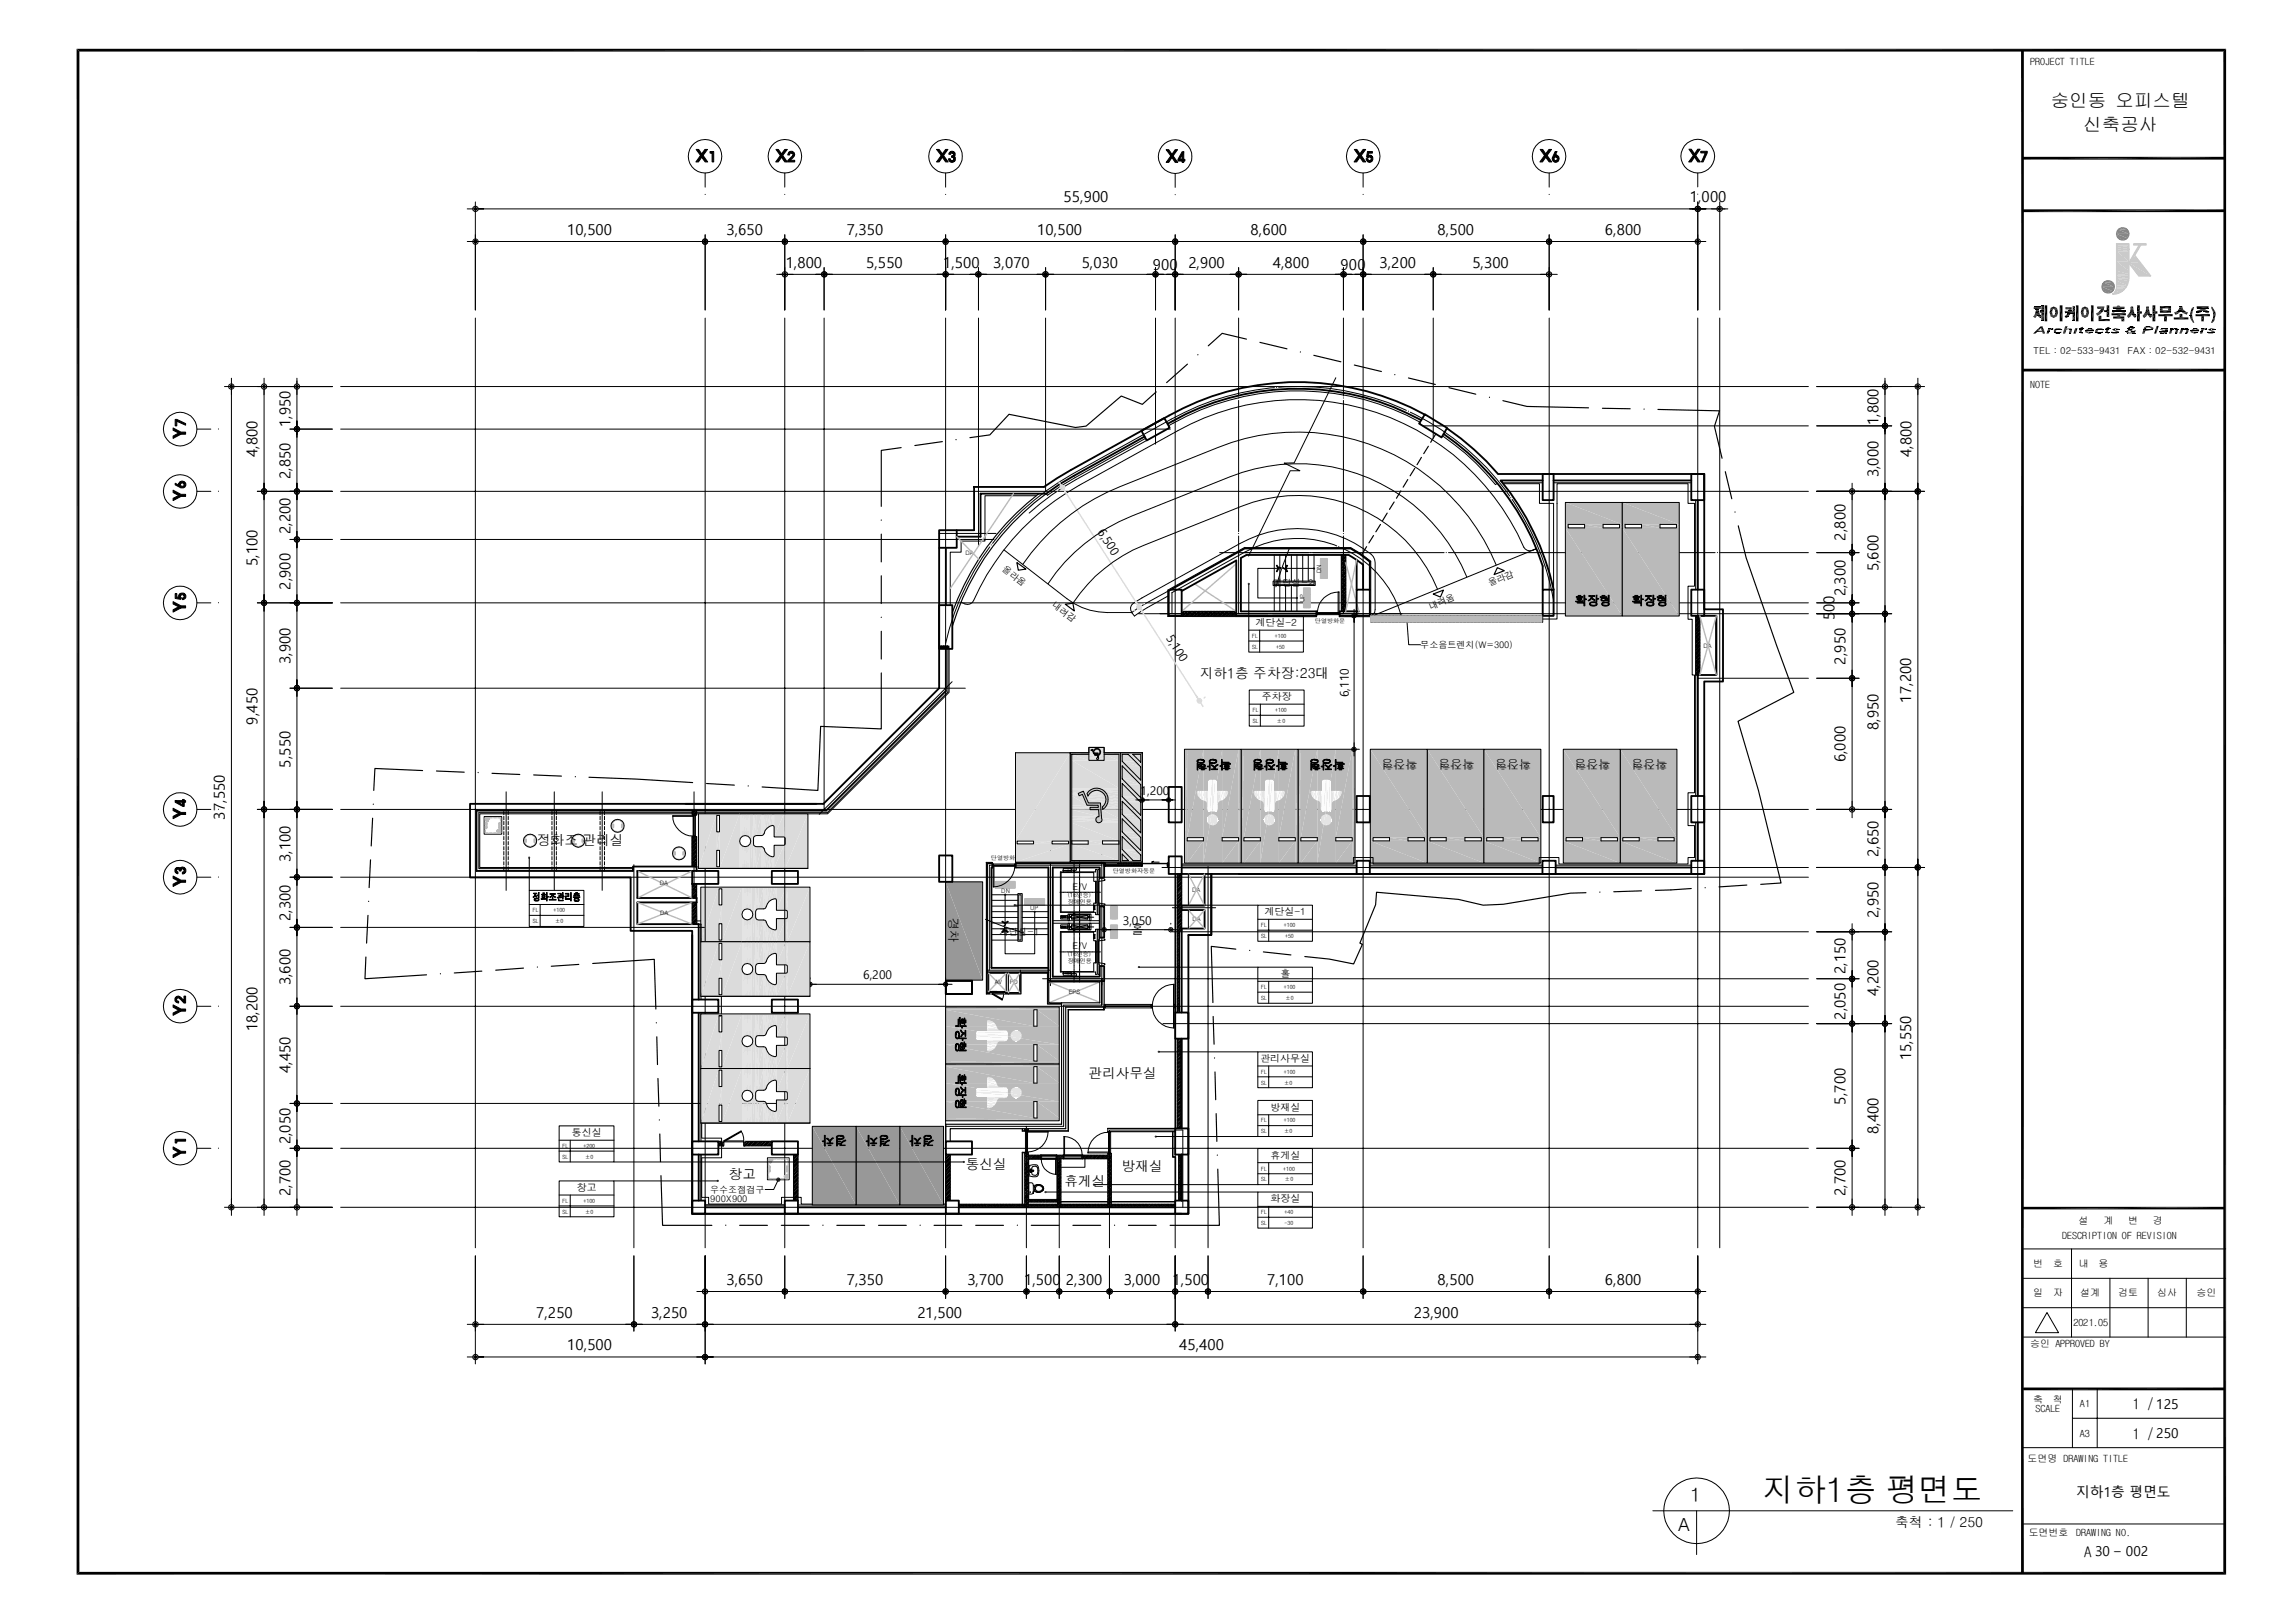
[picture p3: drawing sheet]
<svg xmlns="http://www.w3.org/2000/svg" width="420mm" height="297mm" viewBox="0 0 420 297" stroke-linecap="round" stroke-linejoin="round" font-family="sans-serif">
<defs><g id="words">
<text font-size="5.8" x="322.3" y="274.6">지하1층 평면도</text>
<g font-size="3.4">
<text x="375.1" y="19.6">숭인동 오피스텔</text>
<text x="381.1" y="24">신축공사</text>
</g>
<g font-size="3.3">
<text x="309.2" y="274.6">1</text>
<text x="307" y="280.2">A</text>
</g>
<g font-size="2.8">
<text x="194.6" y="37">55,900</text>
<text x="309.1" y="37">1,000</text>
<text x="103.8" y="43">10,500</text>
<text x="132.9" y="43">3,650</text>
<text x="154.9" y="43">7,350</text>
<text x="189.7" y="43">10,500</text>
<text x="228.8" y="43">8,600</text>
<text x="263" y="43">8,500</text>
<text x="293.6" y="43">6,800</text>
<text x="143.7" y="49">1,800</text>
<text x="158.5" y="49">5,550</text>
<text x="172.5" y="49">1,500</text>
<text x="181.7" y="49">3,070</text>
<text x="197.9" y="49">5,030</text>
<text x="210.9" y="49.4">900</text>
<text x="217.4" y="49">2,900</text>
<text x="232.8" y="49">4,800</text>
<text x="245.2" y="49.4">900</text>
<text x="252.3" y="49">3,200</text>
<text x="269.3" y="49">5,300</text>
<text x="343.6" y="77.8" transform="rotate(-90 343.6 77.8)">1,800</text>
<text x="47.1" y="83.7" transform="rotate(-90 47.1 83.7)">4,800</text>
<text x="53.1" y="78.1" transform="rotate(-90 53.1 78.1)">1,950</text>
<text x="349.6" y="83.7" transform="rotate(-90 349.6 83.7)">4,800</text>
<text x="53.1" y="87.6" transform="rotate(-90 53.1 87.6)">2,850</text>
<text x="343.6" y="87.3" transform="rotate(-90 343.6 87.3)">3,000</text>
<text x="53.1" y="97.7" transform="rotate(-90 53.1 97.7)">2,200</text>
<text x="337.6" y="98.9" transform="rotate(-90 337.6 98.9)">2,800</text>
<text x="47.1" y="103.5" transform="rotate(-90 47.1 103.5)">5,100</text>
<text x="53.1" y="107.9" transform="rotate(-90 53.1 107.9)">2,900</text>
<text x="343.6" y="104.6" transform="rotate(-90 343.6 104.6)">5,600</text>
<text x="335.6" y="113.5" transform="rotate(-90 335.6 113.5)">500</text>
<text x="337.6" y="109.1" transform="rotate(-90 337.6 109.1)">2,300</text>
<text x="53.1" y="121.5" transform="rotate(-90 53.1 121.5)">3,900</text>
<text x="337.6" y="121.6" transform="rotate(-90 337.6 121.6)">2,950</text>
<text x="349.6" y="128.6" transform="rotate(-90 349.6 128.6)">17,200</text>
<text x="47.1" y="132.6" transform="rotate(-90 47.1 132.6)">9,450</text>
<text x="343.6" y="133.6" transform="rotate(-90 343.6 133.6)">8,950</text>
<text x="53.1" y="140.5" transform="rotate(-90 53.1 140.5)">5,550</text>
<text x="337.6" y="139.5" transform="rotate(-90 337.6 139.5)">6,000</text>
<text x="41.1" y="150" transform="rotate(-90 41.1 150)">37,550</text>
<text x="53.1" y="157.7" transform="rotate(-90 53.1 157.7)">3,100</text>
<text x="343.6" y="156.8" transform="rotate(-90 343.6 156.8)">2,650</text>
<text x="53.1" y="168.5" transform="rotate(-90 53.1 168.5)">2,300</text>
<text x="343.6" y="168" transform="rotate(-90 343.6 168)">2,950</text>
<text x="337.6" y="178.2" transform="rotate(-90 337.6 178.2)">2,150</text>
<text x="53.1" y="180.3" transform="rotate(-90 53.1 180.3)">3,600</text>
<text x="343.6" y="182.2" transform="rotate(-90 343.6 182.2)">4,200</text>
<text x="47.1" y="188.8" transform="rotate(-90 47.1 188.8)">18,200</text>
<text x="337.6" y="186.6" transform="rotate(-90 337.6 186.6)">2,050</text>
<text x="53.1" y="196.3" transform="rotate(-90 53.1 196.3)">4,450</text>
<text x="349.6" y="194.1" transform="rotate(-90 349.6 194.1)">15,550</text>
<text x="337.6" y="202.1" transform="rotate(-90 337.6 202.1)">5,700</text>
<text x="53.1" y="209.4" transform="rotate(-90 53.1 209.4)">2,050</text>
<text x="343.6" y="207.5" transform="rotate(-90 343.6 207.5)">8,400</text>
<text x="53.1" y="218.9" transform="rotate(-90 53.1 218.9)">2,700</text>
<text x="337.6" y="218.9" transform="rotate(-90 337.6 218.9)">2,700</text>
<text x="132.9" y="235.2">3,650</text>
<text x="154.9" y="235.2">7,350</text>
<text x="177" y="235.2">3,700</text>
<text x="187.3" y="235.2">1,500</text>
<text x="195" y="235.2">2,300</text>
<text x="205.6" y="235.2">3,000</text>
<text x="214.5" y="235.2">1,500</text>
<text x="231.8" y="235.2">7,100</text>
<text x="263" y="235.2">8,500</text>
<text x="293.6" y="235.2">6,800</text>
<text x="98.1" y="241.2">7,250</text>
<text x="119.1" y="241.2">3,250</text>
<text x="167.8" y="241.2">21,500</text>
<text x="258.6" y="241.2">23,900</text>
<text x="103.8" y="247.1">10,500</text>
<text x="215.7" y="247.1">45,400</text>
</g>
<g font-size="2.7">
<text x="390" y="257.9">1 /125</text>
<text x="390" y="263.3">1 /250</text>
<text x="381.3" y="285">A 30 - 002</text>
</g>
<g font-size="2.5">
<text x="219.5" y="124">지하1층 주차장:23대</text>
<text x="98.3" y="154.7">정화조 관리실</text>
<text x="206.8" y="170.9">홀</text>
<text x="199.1" y="197.3">관리사무실</text>
<text x="133.3" y="215.7">창고</text>
<text x="176.7" y="214">통신실</text>
<text x="205.2" y="214.2">방재실</text>
<text x="194.7" y="217">휴게실</text>
<text x="379.8" y="274">지하1층 평면도</text>
<text x="346.7" y="279.5">축척 : 1 / 250</text>
</g>
<g font-size="2.2">
<text x="200.7" y="97.4" transform="rotate(57 200.7 97.4)">6,500</text>
<text x="213.2" y="116.8" transform="rotate(57 213.2 116.8)">5,100</text>
<text x="246.7" y="127.6" transform="rotate(-90 246.7 127.6)">6,110</text>
<text x="259.3" y="139.1" transform="rotate(180 259.3 139.1)">확장형</text>
<text x="269.7" y="139.1" transform="rotate(180 269.7 139.1)">확장형</text>
<text x="280.1" y="139.1" transform="rotate(180 280.1 139.1)">확장형</text>
<text x="294.6" y="139.1" transform="rotate(180 294.6 139.1)">확장형</text>
<text x="305" y="139.1" transform="rotate(180 305 139.1)">확장형</text>
<text x="208.6" y="145.5">1,200</text>
<text x="173.7" y="168" transform="rotate(90 173.7 168)">경차</text>
<text x="205.4" y="169.2">3,050</text>
<text x="157.9" y="179.2">6,200</text>
</g>
<g font-size="1.8">
<text x="371.3" y="11.9">PROJECT TITLE</text>
<text x="371.3" y="71">NOTE</text>
<text x="229.7" y="114.6">계단실-2</text>
<text x="230.8" y="128.2">주차장</text>
<text x="231.3" y="167.5">계단실-1</text>
<text x="234.2" y="178.9">홀</text>
<text x="230.5" y="194.4">관리사무실</text>
<text x="232.4" y="203.3">방재실</text>
<text x="104.6" y="207.9">통신실</text>
<text x="232.4" y="212">휴게실</text>
<text x="105.5" y="218">창고</text>
<text x="232.4" y="220">화장실</text>
<text x="377.2" y="226.8">DESCRIPTION OF REVISION</text>
<text x="380.2" y="224">설</text>
<text x="384.8" y="224">계</text>
<text x="389.3" y="224">변</text>
<text x="393.8" y="224">경</text>
<text x="371.9" y="231.9">번</text>
<text x="375.6" y="231.9">호</text>
<text x="380.2" y="231.9">내</text>
<text x="383.9" y="231.9">용</text>
<text x="371.9" y="237.2">일</text>
<text x="375.6" y="237.2">자</text>
<text x="380.5" y="237.2">설계</text>
<text x="387.5" y="237.2">검토</text>
<text x="394.6" y="237.2">심사</text>
<text x="401.8" y="237.2">승인</text>
<text x="379.3" y="242.6">2021.05</text>
<text x="371.3" y="246.5">승인 APPROVED BY</text>
<text x="371.9" y="256.8">축</text>
<text x="375.5" y="256.8">척</text>
<text x="380.4" y="257.6">A1</text>
<text x="372.3" y="258.5">SCALE</text>
<text x="380.4" y="262.9">A3</text>
<text x="370.9" y="267.5">도면명 DRAWING TITLE</text>
<text x="371.1" y="281.1">도면번호</text>
<text x="379.8" y="281.1">DRAWING NO.</text>
</g>
<g font-size="1.7">
<text x="372" y="64.7">TEL : 02-533-9431</text>
<text x="389.2" y="64.7">FAX : 02-532-9431</text>
<text x="183.2" y="104.3" transform="rotate(38 183.2 104.3)">올라옴</text>
<text x="232.9" y="107.3">계단실-2</text>
<text x="272.5" y="107.3" transform="rotate(-22 272.5 107.3)">올라감</text>
<text x="192.3" y="111" transform="rotate(38 192.3 111)">내려감</text>
<text x="261.7" y="111.5" transform="rotate(-22 261.7 111.5)">내려옴</text>
<text x="259.8" y="118.7">무소음트렌치(W=300)</text>
<text x="196.2" y="162.8">E/V</text>
<text x="182.8" y="171.1">계단실-1</text>
<text x="196.2" y="173.7">E/V</text>
<text x="129.9" y="218.3">우수조점검구</text>
<text x="129.9" y="220">900X900</text>
</g>
<g font-size="1.1">
<text x="176.6" y="101.6">DA</text>
<text x="241.7" y="104.9" transform="rotate(-90 241.7 104.9)">DN</text>
<text x="238.6" y="110.2" transform="rotate(-90 238.6 110.2)">UP</text>
<text x="229.1" y="116.7">FL</text>
<text x="229.1" y="118.7">SL</text>
<text x="233.2" y="116.7">+100</text>
<text x="233.4" y="118.7">+50</text>
<text x="240.5" y="114">단열방화문</text>
<text x="311.6" y="118.5">DA</text>
<text x="229.1" y="130.3">FL</text>
<text x="233.3" y="130.3">+100</text>
<text x="229.1" y="132.3">SL</text>
<text x="233.5" y="132.3">±0</text>
<text x="181.3" y="157.3">단열방화문</text>
<text x="203.6" y="159.8">단열방화자동문</text>
<text x="97.5" y="166.9">FL</text>
<text x="101.2" y="166.9">+100</text>
<text x="120.7" y="162">DA</text>
<text x="120.7" y="167.5">DA</text>
<text x="183.1" y="163.4">DN</text>
<text x="188.4" y="166.5">UP</text>
<text x="195.2" y="164.1">(16인승)</text>
<text x="195.3" y="165.4">장애인용</text>
<text x="218.1" y="163.2">DA</text>
<text x="97.5" y="169">SL</text>
<text x="101.5" y="169">±0</text>
<text x="218.1" y="168.6">DA</text>
<text x="230.7" y="169.7">FL</text>
<text x="230.7" y="171.7">SL</text>
<text x="234.8" y="169.7">+100</text>
<text x="235.1" y="171.7">+50</text>
<text x="195.2" y="175">(16인승)</text>
<text x="195.3" y="176.3">장애인용</text>
<text x="182" y="180.1">AV</text>
<text x="184.7" y="180.1">PD</text>
<text x="195.5" y="182">EPS</text>
<text x="230.7" y="181">FL</text>
<text x="230.7" y="183">SL</text>
<text x="234.8" y="181">+100</text>
<text x="235.1" y="183">±0</text>
<text x="230.7" y="196.5">FL</text>
<text x="234.8" y="196.5">+100</text>
<text x="230.7" y="198.5">SL</text>
<text x="234.8" y="198.5">±0</text>
<text x="230.7" y="205.4">FL</text>
<text x="230.7" y="207.4">SL</text>
<text x="234.8" y="205.4">+100</text>
<text x="234.8" y="207.4">±0</text>
<text x="102.9" y="210.1">FL</text>
<text x="102.9" y="212">SL</text>
<text x="106.7" y="210.1">+200</text>
<text x="107" y="212">±0</text>
<text x="230.7" y="214.2">FL</text>
<text x="234.7" y="214.2">+100</text>
<text x="102.9" y="220.1">FL</text>
<text x="106.7" y="220.1">+100</text>
<text x="230.7" y="216.2">SL</text>
<text x="235" y="216.2">±0</text>
<text x="102.9" y="222.1">SL</text>
<text x="107" y="222.1">±0</text>
<text x="230.7" y="222.2">FL</text>
<text x="230.7" y="224.2">SL</text>
<text x="235" y="222.2">+40</text>
<text x="235" y="224.2">-30</text>
</g>
</g></defs>
<path d="M127.4 168.5h1v13.8h3.6v3.6h-3.6v22.4h3.6v3.6h-3.6v7.2h1.2v1.2h13.4v-1.2h3.6v1.2h26.4" fill="none" stroke="#000" stroke-width=".18"/>
<g fill="#dbdbdb">
<path d="M144 162.3h4.2l-4.2 10z"/>
<path d="M148.2 162.3v10h-4.2z"/>
</g>
<path d="M144 162.3v4.5M144 167.9v4.4" fill="none" stroke="#dbdbdb" stroke-width=".18"/>
<path d="M143.9 162.3v4.4M143.9 168v4.3" fill="none" stroke="#dbdbdb" stroke-width=".21"/>
<g fill="#dbdbdb">
<path d="M142 168.1h1.8l-1.8 4.2z"/>
<path d="M143.8 168.1v4.2h-1.8z"/>
<path d="M142 162.3h1.8l-1.8 4.3z"/>
<path d="M143.8 162.3v4.3h-1.8z"/>
</g>
<path d="M142 162.3v2.4M142 170v2.3" fill="none" stroke="#dbdbdb" stroke-width=".18"/>
<path d="M141.8 162.3v2.2M141.8 170.1v2.2" fill="none" stroke="#dbdbdb" stroke-width=".21"/>
<g fill="#dbdbdb">
<path d="M141.2 170l.5 .2-.5 2.1z"/>
<path d="M141.7 170.2v2.1h-.5z"/>
<path d="M141.2 162.3h.5l-.5 2.3z"/>
<path d="M141.7 162.3v2.2l-.5 .1z"/>
<path d="M140.7 169.7l.5 .3-.5 2.3z"/>
<path d="M141.2 170v2.3h-.5z"/>
<path d="M140.7 162.3h.5l-.5 2.6z"/>
<path d="M141.2 162.3v2.3l-.5 .3z"/>
</g>
<path d="M140.5 162.3v3.1M140.5 169.2v3.1" fill="none" stroke="#dbdbdb" stroke-width=".34"/>
<path d="M140.3 162.3v3.6M140.3 168.7v3.6" fill="none" stroke="#dbdbdb" stroke-width=".21"/>
<path d="M140 162.3v4M140 168.4v3.9M140.1 162.3v3.8M140.1 168.5v3.8" fill="none" stroke="#dbdbdb" stroke-width=".18"/>
<path d="M139.8 162.3v4M139.8 168.4v3.9" fill="none" stroke="#dbdbdb" stroke-width=".25"/>
<g fill="#dbdbdb">
<path d="M138.7 168.4h1l-1 3.9z"/>
<path d="M139.7 168.4v3.9h-1z"/>
<path d="M138.7 162.3h1l-1 4z"/>
<path d="M139.7 162.3v4h-1z"/>
</g>
<path d="M138.6 162.3v4.1M138.6 168.3v4" fill="none" stroke="#dbdbdb" stroke-width=".25"/>
<path d="M138.3 162.3v4.5M138.3 167.9v4.4M138.4 162.3v4.3M138.4 168.1v4.2" fill="none" stroke="#dbdbdb" stroke-width=".18"/>
<g fill="#dbdbdb">
<path d="M137.7 162.3h.5l-.5 10z"/>
<path d="M138.2 162.3v10h-.5z"/>
</g>
<g fill="none" stroke="#dbdbdb" stroke-width=".18">
<path d="M135.7 162.3v10M135.8 162.3v4.7M135.8 167.7v4.6M135.9 162.3v4.5M135.9 167.9v4.4M136.1 162.3v4.3M136.1 168v4.3M136.2 162.3v4.2M136.2 168.1v4.2M136.4 162.3v4.1M136.4 168.2v4.1M136.6 162.3v4"/>
<path d="M136.6 168.3v4M136.9 162.3v4.1M136.9 168.3v4M137.1 162.3v4.2M137.1 168.2v4.1M137.3 162.3v4.3M137.3 168.1v4.2M137.4 162.3v4.4M137.4 167.9v4.4M137.6 162.3v4.6M137.6 167.8v4.5M137.6 162.3v4.7"/>
<path d="M137.6 167.6v4.7M137.7 162.3v10"/>
</g>
<path d="M136.8 162.3v4M136.8 168.3v4" fill="none" stroke="#dbdbdb" stroke-width=".21"/>
<g fill="#dbdbdb">
<path d="M132 162.3h3.7l-3.7 10z"/>
<path d="M135.7 162.3v10h-3.7z"/>
<path d="M131.5 172h.5l-.5 .3z"/>
<path d="M131.5 172.3l.5-.3v.3z"/>
<path d="M131.5 165.6h.5l-.5 3.4z"/>
<path d="M132 165.6v3.4h-.5z"/>
<path d="M131.5 162.3h.5l-.5 .3z"/>
<path d="M131.5 162.6l.5-.3v.3z"/>
<path d="M128.2 162.3h3.3l-3.3 10z"/>
<path d="M131.5 162.3v10h-3.3z"/>
</g>
<g fill="none" stroke="#000" stroke-width=".18">
<path d="M86.8 38.1h.4v.3h-.4zM87 37v19.7M129 31.7v2.5M129 35.6h.1M143.6 31.7v2.5M143.6 35.6h.1M173 31.7v2.5M173 35.6h.1M215 31.7v2.6M215 35.6h.1M249.3 31.7v2.5M249.3 35.6h.1"/>
<path d="M283.4 31.7v2.5M283.4 35.6h.1M310.6 37v19.7M310.6 31.7v2.5M310.6 35.5v.1M314.4 38.1h.3v.3h-.3zM314.6 37v19.7M316.1 38.2h-230.6M86.8 44h.4v.4h-.4zM87 58.2v170.1M128.8 44h.4v.4h-.4zM129 43v13.7"/>
<path d="M129 58.2v170.1M143.4 44h.4v.4h-.4zM143.4 50h.4v.4h-.4zM143.6 43v13.7M143.6 58.2v170.1M150.6 50h.4v.4h-.4zM150.7 49v7.7M150.7 58.2v89.9M172.8 44h.3v.4h-.3zM173 43v13.7M173 58.2v170.1M178.8 50h.4v.4h-.4z"/>
<path d="M179 49v7.7M179 58.2v41.7M191.1 50h.3v.4h-.3zM191.3 58.2v31.7M191.3 49v7.7M211.4 49v7.7M211.4 58.2v23.1M214.8 44h.3v.4h-.3zM215 43v13.7M215 58.2v170.1M226.6 49v7.7M226.6 58.2v14.3"/>
<path d="M245.6 50h.4v.4h-.4zM245.7 49v7.7M245.7 58.2v14.3M249.2 44h.4v.4h-.4zM249.2 50h.4v.4h-.4zM249.3 43v13.7M249.3 58.2v170.1M262.2 58.2v22M262.2 49v7.7M283.2 44h.3v.4h-.3zM283.2 50h.3v.4h-.3zM283.4 58.2v170.1"/>
<path d="M283.4 43v13.7M284.9 50.2h-142.8M310.4 44h.3v.4h-.3zM310.6 58.2v170.1M312 44.2h-226.5M314.6 58.2v170.1M36 78.5h2.6M40 78.5h.1M41.1 70.7h19.7M42.1 70.6h.4v.3h-.4zM42.3 69.2v153.2M48.3 69.2v153.2"/>
<path d="M53 78.5h7.8M54.3 69.2v153.2M62.3 70.7h268.5M62.3 78.5h151.8M226.6 72.8v.1M226.6 73.3v24M233.1 71a47.4 47.4 0 0 0-18.9 5.7l-17.9 10a47.7 47.7 0 0 0-14.7 12.7M233.5 70.9h.1M233.9 70.9a47 47 0 0 1 23.4 4.2M245.7 72.8v.1M245.7 73.3v24M257.6 75.2v.1"/>
<path d="M258 75.4a47 47 0 0 1 18.1 15.4M260.3 77.9h70.5M332.3 70.7h19.7M332.3 77.9h13.7M344.8 69.2v153.2M350.6 70.6h.4v.3h-.4zM350.8 69.2v153.2M36 89.9h2.6M40 89.9h.1M47.1 89.9h13.7M53 98.7h7.8M62.3 98.7h119.5"/>
<path d="M62.3 89.9h268.5M171.8 97.6h10.4M181.3 99.7h.1M209.8 80.6l-13 7.2a46.6 46.6 0 0 0-8.5 6.1M226.6 97.6v.1M226.6 98.1v14.2h19.1v-14.2M244.5 99.9a19.7 19.7 0 0 0-16.7 1.1l-13.4 7.5v3.8M244.9 100h.1M245.7 97.6v.1M276.4 91.1h.1M276.6 91.4a46.9 46.9 0 0 1 7.5 18.2M332.3 89.9h19.7"/>
<path d="M338.8 88.4v61.2M350.6 89.7h.4v.4h-.4zM36 110.3h2.6M40 110.3h.1M47.1 110.3h13.7M62.3 110.3h268.5M181.1 100.1a48.3 48.3 0 0 0-8.1 17.6M208.2 112.3h122.6M223.1 101.1h41.1M232.3 112.3h.1M239.7 101.1h.1M245.3 100.2a19.6 19.6 0 0 1 11.1 12.6"/>
<path d="M245.7 101v11.3M264.5 101.1h.1M265 101.1h24M289.3 101.1h.1M289.8 101.1h23.9M314.2 101.1h.1M314.5 101.1h16.3M332.3 110.3h7.8M332.3 112.3h13.7M332.3 101.1h7.8M338.6 112.1h.4v.4h-.4zM338.8 110.8a.49 .49 0 0 0 .5-.6 .49 .49 0 0 0-.8-.3 .49 .49 0 0 0 0 .8l.3 .1v3"/>
<path d="M344.6 112.1h.4v.4h-.4zM53 125.9h7.8M62.3 125.9h114.3M174.2 124.8l-24.3 24.2M310.6 124.1h20.2M332.3 124.1h7.8M36 148.1h2.6M40 148.1h.1M47.1 148.1h13.7M62.3 148.1h268.5M92.6 144.9v18M101.4 144.9v18"/>
<path d="M110.2 144.9v18M116 158.2v70.1M127 144.9v18M192.2 155v25.4M201.5 155v25.3M201.5 158.3h-20.5v19.2M212.6 158.7h118.2M221 158.6v69.7M332.3 148.1h13.7M332.3 158.7h19.7M344.6 158.5h.4v.4h-.4zM350.6 158.5h.4v.4h-.4z"/>
<path d="M36 160.5h2.6M40 160.5h.1M53 169.7h7.8M53 160.5h7.8M54.1 169.5h.4v.4h-.4zM62.3 169.7h66.6M62.3 160.5h268.5M128.2 162.3h20v10h-20zM128.2 172.3h20M131.5 162.6h.5v3h-.5zM131.5 169h.5v3h-.5zM138.5 166.4l1.2-.1 .4-.2a1.81 1.81 0 0 1 1.8-1.6l.1 2.1h1.8l.2 .2v1.2l-2 .1-.1 2a1.81 1.81 0 0 1-1.8-1.6l-.4-.1-1.2-.1-.3-.4a1.57 1.57 0 0 1 .3-1.5z"/>
<path d="M180.5 177.5h11.7M180.7 177.5v4.3M186.6 177.5v4.3l-5.6-.1M190.7 179.1h140.1M191.7 179.1v4.5h2.5M214.5 166.1h7.9M214.5 170.5h116.3M332.3 179.1h7.8M332.3 170.5h13.7M338.6 178.9h.4v.4h-.4zM338.8 169v53.4M36 184.1h2.6"/>
<path d="M40 184.1h.1M53 184.1h7.8M54.1 183.9h.4v.4h-.4zM62.3 184.1h268.5M180.5 181.7h6.1M201.5 183.9v-4.8v4.8h-6.9v22.2h-21.6M212.7 187.3h118.1M332.3 187.3h13.7M36 210.1h2.6M40 210.1h.1M53 210.1h7.8M53 201.9h7.8"/>
<path d="M62.3 201.9h84.7M62.3 210.1h268.5M187.7 206.1v22.2M187.7 211.7h15.2M193.8 211.7v16.6M332.3 210.1h7.8M41.1 220.9h19.7M42.1 220.8h.4v.3h-.4zM62.3 220.9h268.5M87 229.8v19.8M116 229.8v13.8M127.5 236.3h47"/>
<path d="M128.8 236.2h.4v.3h-.4zM129 229.8v19.8M143.4 236.2h.4v.3h-.4zM143.6 229.8v7.8M173 229.8v7.8M213.4 236.3h98.6M215 229.8v13.8M216.4 220.9v-14.1h-13.5v21.5M220.8 236.2h.3v.3h-.3zM221 229.8v7.8M249.2 236.2h.4v.3h-.4zM249.3 229.8v7.8"/>
<path d="M283.2 236.2h.3v.3h-.3zM283.4 229.8v7.8M310.6 229.8v19.8M332.3 220.9h19.7M350.6 220.8h.4v.3h-.4zM85.5 242.4h226.5M85.5 248.3h226.5M86.8 242.2h.4v.3h-.4zM86.8 248.2h.4v.3h-.4zM115.8 242.2h.4v.3h-.4zM128.8 248.2h.4v.3h-.4zM128.8 242.2h.4v.3h-.4z"/>
<path d="M310.4 248.2h.3v.3h-.3z"/>
<circle cx="87" cy="38.2" r=".48"/>
<circle cx="129" cy="28.6" r="3.1"/>
<circle cx="143.6" cy="28.6" r="3.1"/>
<circle cx="173" cy="28.6" r="3.1"/>
<circle cx="215" cy="28.7" r="3.1"/>
<circle cx="249.4" cy="28.6" r="3.1"/>
<circle cx="283.4" cy="28.6" r="3.1"/>
<circle cx="310.6" cy="38.2" r=".25"/>
<circle cx="310.6" cy="38.2" r=".5"/>
<circle cx="310.6" cy="28.6" r="3.1"/>
<circle cx="314.6" cy="38.2" r=".48"/>
<circle cx="87" cy="44.2" r=".5"/>
<circle cx="129" cy="44.2" r=".5"/>
<circle cx="143.5" cy="44.2" r=".51"/>
<circle cx="143.6" cy="50.2" r=".5"/>
<circle cx="143.6" cy="44.2" r=".5"/>
<circle cx="150.8" cy="50.2" r=".48"/>
<circle cx="173" cy="44.2" r=".51"/>
<circle cx="173" cy="50.2" r=".25"/>
<circle cx="173" cy="50.2" r=".5"/>
<circle cx="179" cy="50.2" r=".48"/>
<circle cx="191.2" cy="50.2" r=".48"/>
<circle cx="191.3" cy="50.2" r=".5"/>
<circle cx="211.4" cy="50.2" r=".25"/>
<circle cx="211.4" cy="50.2" r=".5"/>
<circle cx="215" cy="50.2" r=".5"/>
<circle cx="215" cy="50.2" r=".25"/>
<circle cx="215" cy="44.2" r=".51"/>
<circle cx="226.6" cy="50.2" r=".5"/>
<circle cx="226.6" cy="50.2" r=".25"/>
<circle cx="245.8" cy="50.2" r=".48"/>
<circle cx="249.4" cy="44.2" r=".5"/>
<circle cx="249.4" cy="50.2" r=".48"/>
<circle cx="262.2" cy="50.2" r=".5"/>
<circle cx="262.2" cy="50.2" r=".25"/>
<circle cx="283.3" cy="44.2" r=".5"/>
<circle cx="283.4" cy="50.2" r=".48"/>
<circle cx="283.4" cy="44.2" r=".5"/>
<circle cx="310.6" cy="44.2" r=".51"/>
<circle cx="32.9" cy="78.5" r="3.1"/>
<circle cx="42.3" cy="70.7" r=".51"/>
<circle cx="48.3" cy="70.7" r=".25"/>
<circle cx="48.3" cy="70.7" r=".5"/>
<circle cx="54.3" cy="78.5" r=".25"/>
<circle cx="54.3" cy="70.7" r=".5"/>
<circle cx="54.3" cy="78.5" r=".5"/>
<circle cx="54.3" cy="70.7" r=".25"/>
<circle cx="344.8" cy="77.9" r=".25"/>
<circle cx="344.8" cy="77.9" r=".5"/>
<circle cx="344.8" cy="70.7" r=".5"/>
<circle cx="344.8" cy="70.7" r=".25"/>
<circle cx="350.8" cy="70.7" r=".51"/>
<circle cx="33" cy="89.9" r="3.1"/>
<circle cx="48.3" cy="89.9" r=".25"/>
<circle cx="48.3" cy="89.9" r=".5"/>
<circle cx="54.3" cy="89.9" r=".25"/>
<circle cx="54.3" cy="98.7" r=".25"/>
<circle cx="54.3" cy="89.9" r=".5"/>
<circle cx="54.3" cy="98.7" r=".5"/>
<circle cx="338.8" cy="89.9" r=".25"/>
<circle cx="338.8" cy="89.9" r=".5"/>
<circle cx="344.8" cy="89.9" r=".25"/>
<circle cx="344.8" cy="89.9" r=".5"/>
<circle cx="350.8" cy="89.9" r=".51"/>
<circle cx="32.9" cy="110.3" r="3.1"/>
<circle cx="48.3" cy="110.3" r=".25"/>
<circle cx="48.3" cy="110.3" r=".5"/>
<circle cx="54.3" cy="110.3" r=".25"/>
<circle cx="54.3" cy="110.3" r=".5"/>
<circle cx="338.8" cy="101.1" r=".25"/>
<circle cx="338.8" cy="112.3" r=".48"/>
<circle cx="338.8" cy="101.1" r=".5"/>
<circle cx="338.8" cy="110.3" r=".5"/>
<circle cx="338.8" cy="110.3" r=".25"/>
<circle cx="344.8" cy="112.3" r=".48"/>
<circle cx="54.3" cy="125.9" r=".25"/>
<circle cx="54.3" cy="125.9" r=".5"/>
<circle cx="54.3" cy="126" r=".5"/>
<circle cx="338.8" cy="124.1" r=".25"/>
<circle cx="338.8" cy="124.1" r=".5"/>
<circle cx="32.9" cy="148.1" r="3.1"/>
<circle cx="48.3" cy="148.1" r=".25"/>
<circle cx="48.3" cy="148.1" r=".5"/>
<circle cx="54.3" cy="148.1" r=".25"/>
<circle cx="54.3" cy="148.1" r=".5"/>
<circle cx="338.8" cy="148.1" r=".5"/>
<circle cx="338.8" cy="148.1" r=".25"/>
<circle cx="344.8" cy="148.1" r=".25"/>
<circle cx="344.8" cy="148.1" r=".5"/>
<circle cx="344.8" cy="158.7" r=".48"/>
<circle cx="350.8" cy="158.7" r=".5"/>
<circle cx="32.9" cy="160.5" r="3.1"/>
<circle cx="54.3" cy="160.5" r=".25"/>
<circle cx="54.3" cy="169.7" r=".48"/>
<circle cx="54.3" cy="160.5" r=".5"/>
<circle cx="54.3" cy="169.7" r=".5"/>
<circle cx="136.7" cy="167.4" r="1.01"/>
<circle cx="338.8" cy="170.5" r=".25"/>
<circle cx="338.8" cy="179.1" r=".48"/>
<circle cx="338.8" cy="179.1" r=".5"/>
<circle cx="338.8" cy="170.5" r=".5"/>
<circle cx="344.8" cy="170.5" r=".25"/>
<circle cx="344.8" cy="170.5" r=".5"/>
<circle cx="33" cy="184.1" r="3.1"/>
<circle cx="54.3" cy="184.1" r=".48"/>
<circle cx="338.8" cy="187.3" r=".25"/>
<circle cx="338.8" cy="187.3" r=".5"/>
<circle cx="344.8" cy="187.3" r=".25"/>
<circle cx="344.8" cy="187.3" r=".5"/>
<circle cx="33" cy="210.1" r="3.1"/>
<circle cx="54.3" cy="210.1" r=".25"/>
<circle cx="54.3" cy="201.9" r=".25"/>
<circle cx="54.3" cy="210.1" r=".48"/>
<circle cx="54.3" cy="201.9" r=".5"/>
<circle cx="54.3" cy="210.1" r=".5"/>
<circle cx="338.8" cy="210.1" r=".25"/>
<circle cx="338.8" cy="210.1" r=".48"/>
<circle cx="338.8" cy="210.1" r=".5"/>
<circle cx="42.3" cy="220.9" r=".51"/>
<circle cx="48.3" cy="220.9" r=".5"/>
<circle cx="48.3" cy="220.9" r=".25"/>
<circle cx="54.3" cy="220.9" r=".5"/>
<circle cx="54.3" cy="220.9" r=".25"/>
<circle cx="129" cy="236.3" r=".48"/>
<circle cx="143.6" cy="236.3" r=".5"/>
<circle cx="143.6" cy="236.3" r=".48"/>
<circle cx="173" cy="236.3" r=".25"/>
<circle cx="173" cy="236.3" r=".5"/>
<circle cx="215" cy="236.3" r=".25"/>
<circle cx="215" cy="236.3" r=".5"/>
<circle cx="221" cy="236.3" r=".5"/>
<circle cx="249.4" cy="236.3" r=".48"/>
<circle cx="283.4" cy="236.3" r=".48"/>
<circle cx="310.6" cy="236.3" r=".25"/>
<circle cx="310.6" cy="236.3" r=".5"/>
<circle cx="338.8" cy="220.9" r=".5"/>
<circle cx="338.8" cy="220.9" r=".25"/>
<circle cx="344.8" cy="220.9" r=".5"/>
<circle cx="344.8" cy="220.9" r=".25"/>
<circle cx="350.8" cy="220.9" r=".51"/>
<circle cx="87" cy="242.4" r=".48"/>
<circle cx="87" cy="248.3" r=".5"/>
<circle cx="116" cy="242.4" r=".48"/>
<circle cx="129" cy="248.3" r=".5"/>
<circle cx="129" cy="242.4" r=".48"/>
<circle cx="215" cy="242.4" r=".5"/>
<circle cx="215" cy="242.4" r=".25"/>
<circle cx="310.6" cy="248.3" r=".51"/>
<circle cx="310.6" cy="242.4" r=".25"/>
<circle cx="310.6" cy="242.4" r=".5"/>
</g>
<g fill="#000" stroke="#000" stroke-width=".18">
<path d="M127.3 27.3h.5l.6 .9-.3 .2z" fill-rule="evenodd"/>
<path d="M128.1 28.4l.3 .4-.6 .8h-.5z" fill-rule="evenodd"/>
<path d="M128.9 27.3h.5l-.8 1.1 .9 1.2h-.5l-.9-1.2z" fill-rule="evenodd"/>
<path d="M129.9 27.7h.7v1.9h-.3v-1.6h-.4z" fill-rule="evenodd"/>
<path d="M141.9 27.3h.5l.6 .9-.3 .2z" fill-rule="evenodd"/>
<path d="M142.7 28.4l.3 .4-.6 .8h-.5z" fill-rule="evenodd"/>
<path d="M143.6 27.3h.4l-.8 1.1 .8 1.2h-.4l-.9-1.2z" fill-rule="evenodd"/>
<path d="M144.4 27.8l.2-.1a.48 .48 0 0 1 .6 .3h-.6l-.2 .4h-.3z" fill-rule="evenodd"/>
<path d="M144.7 28h.5a.79 .79 0 0 1-.4 1.1l-.3 .2h.9v.3h-1.3v-.2l.7-.7a.35 .35 0 0 0 .2-.4 .35 .35 0 0 0-.3-.3z" fill-rule="evenodd"/>
<path d="M171.3 27.3h.5l.6 .9-.2 .2z" fill-rule="evenodd"/>
<path d="M172.2 28.4l.2 .4-.6 .8h-.5z" fill-rule="evenodd"/>
<path d="M173 27.3h.4l-.8 1.1 .8 1.2h-.4l-.8-1.2z" fill-rule="evenodd"/>
<path d="M173.5 29h.3l.3 .4h.6l-.3 .3h-.5l-.2-.2z" fill-rule="evenodd"/>
<path d="M174.1 28.5h.5l-.1 .2h.2l-.6 .1z" fill-rule="evenodd"/>
<path d="M173.8 27.8l.5-.1 .4 .3h-.6l-.2 .2h-.3z" fill-rule="evenodd"/>
<path d="M174.1 28.8l.6-.1 .1 .2-.1 .5h-.5a.32 .32 0 0 0 .3-.3 .32 .32 0 0 0-.4-.3z" fill-rule="evenodd"/>
<path d="M174.2 28l.5 .1-.1 .4h-.4a.28 .28 0 0 0 .3-.2 .28 .28 0 0 0-.3-.3z" fill-rule="evenodd"/>
<path d="M213.3 27.4h.5l.6 .8-.2 .3z" fill-rule="evenodd"/>
<path d="M214.2 28.5l.2 .3-.6 .9h-.5z" fill-rule="evenodd"/>
<path d="M215 27.4h.4l-.8 1.1 .8 1.2h-.4l-.8-1.2z" fill-rule="evenodd"/>
<path d="M216.5 27.8v1.4h-.7h.4v-.8z" fill-rule="evenodd"/>
<path d="M216.2 27.8h.3l-.7 1.4h.9v.3h-.2v.2h-.3v-.2h-.7v-.3z" fill-rule="evenodd"/>
<path d="M247.7 27.3h.5l.6 .9-.3 .2z" fill-rule="evenodd"/>
<path d="M248.5 28.4l.3 .4-.6 .8h-.5z" fill-rule="evenodd"/>
<path d="M249.3 27.3h.5l-.8 1.1 .8 1.2h-.5l-.8-1.2z" fill-rule="evenodd"/>
<path d="M249.9 29h.3l.2 .4h.6l-.3 .3a.65 .65 0 0 1-.8-.7z" fill-rule="evenodd"/>
<path d="M250.3 28.5h.6z" fill-rule="evenodd"/>
<path d="M250.5 28.7h.5l.1 .2-.1 .5h-.5a.37 .37 0 0 0 .3-.3 .37 .37 0 0 0-.3-.4z" fill-rule="evenodd"/>
<path d="M250.1 27.7h.9v.3h-.6l-.1 .5h.6l.1 .2h-.6l-.2 .2-.2-.2z" fill-rule="evenodd"/>
<path d="M281.7 27.3h.5l.5 .9-.2 .2z" fill-rule="evenodd"/>
<path d="M282.5 28.4l.2 .4-.5 .8h-.5z" fill-rule="evenodd"/>
<path d="M283.3 27.3h.5l-.8 1.1 .8 1.2h-.4l-.9-1.2z" fill-rule="evenodd"/>
<path d="M284.5 28.4h.3z" fill-rule="evenodd"/>
<path d="M284.5 27.7h.3l-.3 .7h.3l.3 .3h-.6a.36 .36 0 0 0-.3 .4 .36 .36 0 0 0 .4 .3h.5l-.2 .1a.63 .63 0 0 1-.7 0 .63 .63 0 0 1-.2-.8z" fill-rule="evenodd"/>
<path d="M284.6 28.7h.5l.1 .3-.1 .4h-.5a.37 .37 0 0 0 .3-.3 .37 .37 0 0 0-.3-.4z" fill-rule="evenodd"/>
<path d="M308.9 27.3h.5l.6 .9-.2 .2z" fill-rule="evenodd"/>
<path d="M309.8 28.4l.2 .3-.6 .9h-.5z" fill-rule="evenodd"/>
<path d="M310.6 27.3h.4l-.8 1.1 .8 1.2h-.4l-.8-1.2z" fill-rule="evenodd"/>
<path d="M311.1 27.7h1.2v.3l-.8 1.6h-.3l.8-1.6h-.9z" fill-rule="evenodd"/>
<path d="M31.7 78.3l1.4 .8h.9v.4h-.9l-.4-.3-1-.5z" fill-rule="evenodd"/>
<path d="M31.7 79.8l1-.6 .4 .3-1.4 .7z" fill-rule="evenodd"/>
<path d="M32 76.8h.3l1.7 .7v.3l-1.7-.7v.8h-.3z" fill-rule="evenodd"/>
<path d="M31.7 89.7l1.4 .8h.9v.3h-.9l-.4-.1-1-.6z" fill-rule="evenodd"/>
<path d="M31.7 91.2l1-.5 .4 .1-1.4 .8z" fill-rule="evenodd"/>
<path d="M32 88.4l.7 .4v-.4l.3-.3v.6a.34 .34 0 0 0 .4 .3 .34 .34 0 0 0 .3-.3v-.5l.3 .3-.1 .6-.4 .2h-.4l-1.1-.6z" fill-rule="evenodd"/>
<path d="M32.7 88.5v.3z" fill-rule="evenodd"/>
<path d="M33 88.1h.4l.3 .1v.5a.34 .34 0 0 0-.3-.3 .34 .34 0 0 0-.4 .3z" fill-rule="evenodd"/>
<path d="M31.7 110.1l1.4 .8h.9v.4h-.9l-1.4-.8z" fill-rule="evenodd"/>
<path d="M31.7 111.6l1-.6 .4 .3-1.4 .7z" fill-rule="evenodd"/>
<path d="M32 108.6h.3v.7h.5v-.5l.2-.2v.6l.2 .2-.1 .3-1.1-.2z" fill-rule="evenodd"/>
<path d="M32.8 108.8v.5l-.1-.2z" fill-rule="evenodd"/>
<path d="M33 108.6h.7v.5a.37 .37 0 0 0-.4-.3 .37 .37 0 0 0-.3 .3z" fill-rule="evenodd"/>
<path d="M33.7 108.6l.1 .1a.58 .58 0 0 1 .1 .7 .58 .58 0 0 1-.5 .3v-.3l.3-.2z" fill-rule="evenodd"/>
<path d="M31.7 147.9l1.4 .8h.9v.4h-.9l-1.4-.8z" fill-rule="evenodd"/>
<path d="M31.7 149.4l1-.6 .4 .3-1.4 .7z" fill-rule="evenodd"/>
<path d="M32.1 158.9l.2-.1v.6l.3 .2-.1 .3a.58 .58 0 0 1-.4-1z" fill-rule="evenodd"/>
<path d="M32 146.5l1.4 .8v-1h.3v.2h.3v.3h-.3v.8h-.3l-1.4-.8z" fill-rule="evenodd"/>
<path d="M32 146.5h1.4v.8v-.5h-.8z" fill-rule="evenodd"/>
<path d="M32.3 158.8h.5v.5a.26 .26 0 0 0-.2-.3 .26 .26 0 0 0-.3 .3z" fill-rule="evenodd"/>
<path d="M32.9 158.8v.1l.2-.1v.6h-.3z" fill-rule="evenodd"/>
<path d="M33.1 158.7h.6v.6a.32 .32 0 0 0-.3-.3 .32 .32 0 0 0-.3 .3z" fill-rule="evenodd"/>
<path d="M33.7 158.8l.3 .2v.5l-.3 .4h-.3v-.3l.3-.2z" fill-rule="evenodd"/>
<path d="M31.7 160.3l1.4 .8h.9v.4h-.9l-1.4-.8z" fill-rule="evenodd"/>
<path d="M31.7 161.8l1-.6 .4 .3-1.4 .7z" fill-rule="evenodd"/>
<path d="M31.7 183.9l1.4 .8h.9v.3h-.9l-.4-.1-1-.6z" fill-rule="evenodd"/>
<path d="M31.7 185.4l1-.5 .4 .1-1.4 .8z" fill-rule="evenodd"/>
<path d="M32.1 182.5l.2-.1v.6l.4 .2v.4l-.2-.1a.59 .59 0 0 1-.5-.4 .59 .59 0 0 1 .1-.6z" fill-rule="evenodd"/>
<path d="M32.3 182.4a1.02 1.02 0 0 1 1.1 .4l.3 .3v-.8h.3v1.3h-.3l-.7-.8a.35 .35 0 0 0-.4-.2 .35 .35 0 0 0-.3 .3z" fill-rule="evenodd"/>
<path d="M31.7 209.9l1.4 .8h.9v.3h-.9l-.4-.1-1-.6z" fill-rule="evenodd"/>
<path d="M31.7 211.4l1-.5 .4 .1-1.4 .8z" fill-rule="evenodd"/>
<path d="M32 208.5h2v.3h-1.7v.4h-.3z" fill-rule="evenodd"/>
</g>
<g fill="#989898">
<path d="M173 161.4l6.7 18h-6.7z"/>
<path d="M173 161.4h6.7v18z"/>
</g>
<g fill="none" stroke="#000" stroke-width=".18">
<path d="M189.5 90.7h-9.3v8.3h-4.4v2h-2v9.7M284.2 92.1v20.6h-2M172 118.2l-.1 .1M172.3 118.2l-.4 .4M172.6 118.2l-.4 .4M172.6 118.2l-.7 .2M172.8 118.2l-.3 .4M173.1 118.2l-.4 .4 .9-.3M173.3 118.2l-1.3 .4M173.4 118.2l-.4 .4M173.4 118.6h.1M173.6 118.2l-.3 .4"/>
<path d="M216.2 111.9v.1M216.5 111.9l-.3 .3M216.7 111.9l-.5 .6M217 111.9l-.8 .8M217.3 111.9l-.8 .8M217.6 111.9l-.8 .8M217.8 111.9l-.8 .8M218.1 111.9l-.8 .8M218.4 111.9l-.8 .8M218.7 111.9l-.9 .8M218.9 111.9l-.8 .8M219.2 111.9l-.8 .8"/>
<path d="M219.5 111.9l-.8 .8M219.7 111.9l-.8 .8M220 111.9l-.8 .8M220.3 111.9l-.8 .8M220.6 111.9l-.8 .8M220.8 111.9l-.8 .8M221.1 111.9l-.8 .8M221.4 111.9l-.8 .8M221.6 111.9l-.8 .8M221.9 111.9l-.8 .8M222.2 111.9l-.8 .8M222.4 111.9l-.8 .8"/>
<path d="M222.7 111.9l-.8 .8M223 111.9l-.8 .8M223.2 111.9l-.8 .8M223.5 111.9l-.8 .8M223.8 111.9l-.8 .8M224 111.9l-.8 .8M224.3 111.9l-.8 .8M224.6 111.9l-.8 .8M224.8 111.9l-.8 .8M225.1 111.9l-.8 .8M225.4 111.9l-.8 .8M225.6 111.9l-.7 .8"/>
<path d="M225.9 111.9l-.8 .8M226.1 111.9l-.7 .8M226.1 112.2l-.4 .5M226.1 112.5l-.2 .2M245.5 101.6l-.1 .1M245.8 101.6l-.4 .4M246 101.6l-.6 .7M246.2 101.7l-.8 .8M246.2 102l-.8 .8M246.2 102.3l-.8 .8M246.2 102.5l-.8 .8M246.2 102.8l-.8 .8"/>
<path d="M246.2 103.1l-.8 .8M246.2 103.3l-.8 .8M246.2 103.6l-.8 .8M246.2 103.9l-.8 .8M246.2 104.1l-.8 .8M246.2 104.4l-.8 .8M246.2 104.7l-.8 .8M246.2 104.9l-.8 .8M246.2 105.2l-.8 .8M246.2 105.5l-.8 .8M246.2 105.8l-.8 .8M246.2 106l-.8 .8"/>
<path d="M246.2 106.3l-.8 .8M246.2 106.6l-.8 .8M246.2 106.8l-.8 .9M246.2 107.1l-.8 .8M246.2 107.4l-.8 .8M246.2 107.7l-.8 .8M246.2 107.9l-.8 .8M246.2 108.2l-.8 .8M246.2 108.5l-.8 .8M246.2 108.8l-.8 .7M246.2 109l-.8 .8M246.2 109.3l-.8 .8"/>
<path d="M246.2 109.6l-.8 .8M246.2 109.8l-.8 .8M246.2 110.1l-.8 .8M246.2 110.4l-.8 .8M246.2 110.6l-.8 .8M246.2 110.9l-.8 .8M246.2 111.2l-.8 .7M246.2 111.4l-.5 .5M246.2 111.7l-.2 .2M310.4 112.7l-.2 .2M310.7 112.7l-.5 .5M310.9 112.7l-.7 .8"/>
<path d="M310.9 112.9l-.7 .8M310.9 113.2l-.7 .8M310.9 113.5l-.7 .8M310.9 113.7l-.7 .9M310.9 114l-.7 .8M310.9 114.3l-.7 .8M310.9 114.6l-.7 .8M310.9 114.9l-.7 .7M310.9 115.1l-.7 .8M310.9 115.4l-.7 .8M310.9 115.7l-.7 .8M310.9 115.9l-.7 .8"/>
<path d="M310.9 116.2l-.7 .8M310.9 116.5l-.7 .8M310.9 116.7l-.7 .8M310.9 117l-.7 .8M310.9 117.3l-.7 .8M310.9 117.5l-.7 .8M310.9 117.8l-.7 .8M310.9 118.1l-.7 .8M310.9 118.3l-.7 .8M310.9 118.6l-.7 .8M310.9 118.9l-.7 .8M310.9 119.1l-.7 .8"/>
<path d="M310.9 119.4l-.7 .8M310.9 119.7l-.7 .8M310.9 119.9l-.7 .8M310.9 120.2l-.7 .8M310.9 120.5l-.7 .8M310.9 120.8l-.7 .7M310.9 121l-.7 .8M310.9 121.3l-.7 .8M310.9 121.6l-.7 .8M310.9 121.8l-.7 .8M310.9 122.1l-.7 .8M310.9 122.4l-.7 .8"/>
<path d="M310.9 122.6l-.7 .8M310.9 122.9l-.6 .6M310.9 123.2l-.3 .3M310.9 123.4v.1M126.7 148.3l-.1 .1M126.7 153.1l-.1 .2M127 148.3l-.4 .4M127 153.1l-.4 .4M127.2 148.3l-.6 .6M127.3 153.1l-.7 .7M127.4 153.3l-.8 .8M127.4 153.5l-.8 .8"/>
<path d="M127.4 153.8l-.8 .8M127.4 154.1l-.8 .8M127.4 154.3l-.8 .9M127.4 154.6l-.8 .8M127.4 154.9l-.8 .8M127.4 155.2l-.8 .8M127.4 155.4l-.8 .9M127.4 155.7l-.8 .8M127.4 156l-.8 .8M127.4 156.3l-.8 .8M127.4 156.5l-.8 .8M127.4 156.8l-.8 .8"/>
<path d="M127.4 157.1l-.8 .8M127.4 157.3l-.8 .8M127.4 157.6l-.8 .8M127.4 157.9l-.7 .7M127.4 158.1l-.4 .5M127.4 158.4l-.1 .2M127.4 148.4l-.7 .7M127.4 148.7l-.4 .4M127.4 149l-.1 .1M215.5 159.9l-.2 .2M215.8 159.9l-.5 .5M216.1 159.9l-.8 .8"/>
<path d="M173 161.4h6.7v18h-6.7zM215.8 170.5l-.5 .4M215.8 171.3l-.5 .4M215.8 172.9l-.5 .4M215.8 174.2l-.5 .5M215.8 175.9l-.5 .4M215.8 176.7l-.5 .4M215.8 170.7l-.5 .5M215.8 171l-.5 .4M215.8 171.6l-.5 .4M215.8 171.8l-.5 .4M215.8 172.1l-.5 .4"/>
<path d="M215.8 172.4l-.5 .4M215.8 172.6l-.5 .4M215.8 173.2l-.5 .4M215.8 173.4l-.5 .5M215.8 173.7l-.5 .4M215.8 174l-.5 .4M215.8 174.5l-.5 .4M215.8 174.8l-.5 .4M215.8 175l-.5 .5M215.8 175.3l-.5 .4M215.8 175.6l-.5 .4M215.8 176.1l-.5 .4"/>
<path d="M215.8 176.4l-.5 .4M215.8 177l-.5 .3M215.8 177.2l-.5 .4M215.8 177.5l-.5 .4M215.8 177.8l-.5 .3M215.8 178l-.5 .4M215.8 178.3l-.5 .4M215.8 178.6l-.5 .3M215.8 178.8l-.5 .4M215.8 179.1l-.5 .4M215.8 179.4l-.5 .4M215.8 179.6l-.5 .4"/>
<path d="M215.8 179.9l-.5 .4M216.2 160.1l-.9 .8M216.2 160.4l-.9 .8M216.2 160.7l-.9 .8M216.2 160.9l-.9 .8M216.2 161.2l-.9 .8M216.2 161.5l-.9 .8M216.2 161.7l-.9 .8M216.2 162l-.9 .8M216.2 162.3l-.9 .8M216.2 162.5l-.9 .8M216.2 162.8l-.9 .8"/>
<path d="M216.2 168.2l-.9 .8M216.2 168.4l-.9 .8M216.2 168.7l-.9 .8M216.2 169.5l-.9 .8M216.2 169.8l-.9 .8M216.2 170.1l-.3 .2M216.2 163.1l-.9 .8M216.2 163.4l-.9 .7M216.2 163.6l-.9 .8M216.2 163.9l-.9 .8M216.2 164.2l-.9 .8M216.2 164.4l-.9 .8"/>
<path d="M216.2 164.7l-.9 .8M216.2 165l-.9 .8M216.2 165.2l-.9 .8M216.2 165.5l-.9 .8M216.2 165.8l-.9 .8M216.2 166l-.9 .8M216.2 166.3l-.9 .8M216.2 166.6l-.9 .8M216.2 166.8l-.9 .8M216.2 167.1l-.9 .8M216.2 167.4l-.9 .8M216.2 167.6l-.9 .8"/>
<path d="M216.2 167.9l-.9 .8M216.2 169l-.9 .8M216.2 169.3l-.9 .8M215.6 190.1l-.3 .2M215.8 180.2l-.5 .4M215.8 180.5l-.5 .3M215.8 180.7l-.5 .4M215.8 181l-.5 .4M215.8 181.3l-.5 .4M215.8 181.5l-.5 .4M215.8 181.8l-.5 .4M215.8 182.1l-.5 .4"/>
<path d="M215.8 182.3l-.5 .5M215.8 182.6l-.5 .4M215.8 182.9l-.5 .4M215.8 183.1l-.5 .5M215.8 183.4l-.5 .4M215.8 183.7l-.5 .4M215.8 183.9l-.5 .5M215.8 184.2l-.5 .4M215.8 184.5l-.5 .4M215.8 184.7l-.5 .5M215.8 185l-.3 .3M215.9 190.1l-.6 .5"/>
<path d="M216 190.3l-.7 .6M216 190.5l-.7 .6M216 190.8l-.7 .6M216 191.1l-.7 .6M216 191.3l-.7 .6M216 191.6l-.7 .6M216 191.9l-.7 .6M216 192.2l-.7 .5M216 192.4l-.7 .6M216 192.7l-.7 .6M216 193l-.7 .5M216 193.3l-.7 .5"/>
<path d="M216 193.5l-.7 .6M216 193.8l-.7 .6M216 194.1l-.7 .5M216 194.3l-.7 .6M216 194.6l-.7 .6M216 194.9l-.7 .6M216 195.1l-.7 .6M216 195.4l-.7 .6M216 195.7l-.7 .6M216 195.9l-.7 .6M216 196.2l-.7 .6M216 196.5l-.7 .6"/>
<path d="M216 196.7l-.7 .7M216 197l-.7 .6M216 197.3l-.7 .6M216 197.5l-.7 .7M216 197.8l-.7 .6M216 198.1l-.7 .6M216 198.4l-.7 .6M216 198.6l-.7 .6M216 198.9l-.7 .6M216 199.2l-.7 .6M216 199.4l-.7 .6M216 199.7l-.7 .6"/>
<path d="M216 200l-.7 .6M173.1 211.3l-.1 .1M173.4 211.3l-.4 .3M173.7 211.3l-.7 .6M173.8 211.4l-.8 .8M173.8 211.7l-.8 .8M173.8 211.9l-.8 .8M173.8 212.2l-.8 .8M173.8 212.5l-.8 .8M173.8 212.7l-.8 .8M173.8 213l-.8 .8M173.8 213.3l-.8 .8"/>
<path d="M173.8 213.5l-.8 .8M173.8 213.8l-.8 .8M173.8 214.1l-.8 .8M173.8 214.3l-.8 .8M173.8 214.6l-.8 .8M173.8 214.9l-.8 .8M173.8 215.1l-.8 .8M173.8 215.4l-.8 .8M173.8 215.7l-.8 .8M173.8 215.9l-.8 .8M173.8 216.2l-.8 .8M173.8 216.5l-.8 .8"/>
<path d="M173.8 216.8l-.8 .8M173.8 217l-.8 .8M173.8 217.3l-.8 .8M173.8 217.6l-.8 .8M173.8 217.8l-.8 .9M173.8 218.1l-.8 .8M173.8 218.4l-.8 .8M173.8 218.7l-.8 .8M173.8 218.9l-.8 .8M173.8 219.2l-.5 .5M173.8 219.5l-.3 .2M187.6 210.9l-.1 .1"/>
<path d="M187.7 206.5l-.2 .2M187.8 210.9l-.3 .4M187.9 206.5l-.4 .4M188 206.9h.1M188.1 212.3l-.6 .6M188.1 212.6l-.6 .6M188.1 212.9l-.6 .5M188.1 213.1l-.6 .6M188.1 213.4l-.6 .6M188.1 213.7l-.6 .5M188.1 214l-.6 .5M188.1 214.2l-.6 .6"/>
<path d="M188.1 214.5l-.6 .6M188.1 214.8l-.6 .5M188.1 215l-.6 .6M188.1 215.3l-.6 .6M188.1 215.6l-.6 .6M188.1 215.8l-.6 .6M188.1 216.1l-.6 .6M188.1 216.4l-.6 .6M188.1 216.6l-.6 .6M188.1 216.9l-.6 .6M188.1 217.2l-.6 .6M188.1 217.4l-.6 .6"/>
<path d="M188.1 218.2l-.6 .7M188.1 218.5l-.6 .6M188.1 218.8l-.6 .6M188.1 219l-.6 .7M188.1 219.3l-.6 .6M188.1 219.6l-.6 .6M188.1 219.9l-.6 .6M188.1 217.7l-.6 .6M188.1 218l-.6 .6M188.1 206.7l-.3 .2M188.1 211l-.6 .6M188.1 211.2l-.6 .6"/>
<path d="M188.1 211.4l-.6 .7M188.2 219.6l-.1 .2M188.4 211.4l-.9 1M188.5 219.6l-.4 .4M188.7 211.4l-1.2 1.2M188.8 219.6l-.4 .4M188.9 211.4l-.6 .6M189 219.6l-.3 .4M189.2 211.4l-.6 .6M189.3 219.6l-.4 .4M189.5 211.4l-.6 .6M189.6 219.6l-.4 .4"/>
<path d="M189.8 211.4l-.7 .6M189.9 219.6l-.4 .4M190 211.4l-.6 .6M190.1 219.6l-.4 .4M190.3 211.4l-.6 .6M190.3 211.7l-.4 .3M190.3 211.9l-.1 .1M190.4 219.6l-.4 .4M190.7 219.6l-.4 .4M190.9 219.6l-.4 .4M191.2 219.6l-.4 .4M191.5 219.6l-.4 .4"/>
<path d="M191.7 219.6l-.3 .4M192 219.6l-.4 .4M192.3 219.6l-.4 .4M192.5 219.6l-.3 .4M192.8 219.6l-.4 .4M193.1 219.6l-.4 .4M193.3 219.6l-.3 .4M193.5 219.8l-.2 .2M193.5 211.4l-.2 .2M193.8 211.4l-.5 .5M194.1 212.3l-.6 .6M194.1 212.5l-.6 .6"/>
<path d="M194.1 212.8l-.6 .6M194.1 213.1l-.6 .6M194.1 213.3l-.6 .6M194.1 213.6l-.6 .6M194.1 213.9l-.6 .6M194.1 214.1l-.6 .6M194.1 214.4l-.6 .6M194.1 214.7l-.6 .6M194.1 214.9l-.6 .6M194.1 215.2l-.6 .6M194.1 215.5l-.6 .6M194.1 215.7l-.6 .7"/>
<path d="M194.1 216l-.6 .6M194.1 216.3l-.6 .6M194.1 216.5l-.6 .7M194.1 216.8l-.6 .6M194.1 217.1l-.6 .6M194.1 217.4l-.6 .6M194.1 217.6l-.6 .6M194.1 217.9l-.6 .6M194.1 218.2l-.6 .6M194.1 218.4l-.6 .6M194.1 218.7l-.6 .6M194.1 219l-.6 .6"/>
<path d="M194.1 219.2l-.6 .6M194.1 219.5l-.6 .6M194.1 219.8l-.6 .6M194.1 211.4l-.6 .6M194.4 211.4l-.9 .9M194.5 211.6l-1 1M194.5 211.8l-.2 .2M198.1 211.4v.1M198.4 211.4l-.3 .4M198.7 211.4l-.6 .6M198.9 211.4l-.6 .6M199.2 211.4l-.6 .6"/>
<path d="M199.5 211.4l-.7 .6M199.7 211.4l-.6 .6M200 211.4l-.6 .6M200.3 211.4l-.6 .6M200.5 211.4l-.6 .6M200.8 211.4l-.6 .6M201.1 211.4l-.6 .6M201.3 211.4l-.6 .6M201.6 211.4l-.6 .6M201.9 211.4l-.6 .6M202.1 211.4l-.6 .6M202.4 211.4l-.6 .6"/>
<path d="M202.8 211.1l-.2 .1M203 211.1l-.9 .9M203.3 211.1l-.9 .9M203.3 211.4l-.7 .6M203.3 211.7l-.7 .6M203.3 211.9l-.7 .6M203.3 212.2l-.7 .6M203.3 212.5l-.7 .6M203.3 212.7l-.7 .7M203.3 213l-.7 .6M203.3 213.3l-.7 .6M203.3 213.5l-.7 .7"/>
<path d="M203.3 213.8l-.7 .6M203.3 214.1l-.7 .6M203.3 214.4l-.7 .6M203.3 214.6l-.7 .6M203.3 214.9l-.7 .6M203.3 215.2l-.7 .6M203.3 215.4l-.7 .6M203.3 215.7l-.7 .6M203.3 216l-.7 .6M203.3 216.2l-.7 .6M203.3 216.5l-.7 .6M203.3 216.8l-.7 .6"/>
<path d="M203.3 217l-.7 .6M203.3 217.3l-.7 .6M203.3 217.6l-.7 .6M203.3 217.8l-.7 .6M203.3 218.1l-.7 .6M203.3 218.4l-.7 .6M203.3 218.7l-.7 .6M203.3 218.9l-.7 .6M203.3 219.2l-.7 .6M203.3 219.5l-.7 .6M203.3 219.8l-.7 .5M215.6 211.2v.1"/>
<path d="M215.9 211.3l-.3 .3M216 212.8l-.4 .4M216 215.8l-.4 .4M216 205.9l-.6 .6M216 206.2l-.4 .3M216 211.5l-.4 .3M216 212l-.4 .4M216 212.3l-.4 .3M216 213.6l-.4 .4M216 214.4l-.4 .4M216 215l-.4 .3M216 216.1l-.4 .3"/>
<path d="M216 216.6l-.4 .4M216 217.4l-.4 .4M216 217.9l-.4 .4M216 218.7l-.4 .4M216 211.8l-.4 .3M216 212.6l-.4 .3M216 213.1l-.4 .3M216 213.4l-.4 .3M216 213.9l-.4 .3M216 214.2l-.4 .3M216 214.7l-.4 .4M216 215.3l-.4 .3"/>
<path d="M216 215.5l-.4 .4M216 216.3l-.4 .4M216 216.9l-.4 .3M216 217.1l-.4 .4M216 217.7l-.4 .3M216 218.2l-.4 .4M216 218.5l-.4 .3M216 219l-.4 .4M216 219.3l-.4 .3M216 219.5l-.2 .2M216 200.2l-.7 .6M216 200.5l-.7 .6"/>
<path d="M216 200.8l-.7 .6M216 201l-.7 .6M216 201.3l-.7 .6M216 201.6l-.7 .6M216 201.8l-.7 .6M216 202.1l-.7 .6M216 202.4l-.7 .6M216 202.6l-.7 .7M216 202.9l-.7 .6M216 203.2l-.7 .6M216 203.5l-.7 .6M216 203.8l-.7 .5"/>
<path d="M216 204l-.7 .6M216 204.3l-.7 .6M216 204.6l-.7 .5M216 204.8l-.7 .6M216 205.1l-.7 .6M216 205.4l-.7 .6M216 205.6l-.7 .6M216 206.4l-.1 .1M175.5 220.4l-.1 .1M175.8 220.4l-.4 .3M176 220.4l-.3 .3M176.3 220.4l-.4 .3"/>
<path d="M176.6 220.4l-.4 .3M176.8 220.4l-.3 .3M177.1 220.4l-.4 .3M177.4 220.4l-.4 .3M177.6 220.4l-.3 .3M177.9 220.4l-.4 .3M178.2 220.4l-.4 .3M178.5 220.4l-.4 .3M178.7 220.4l-.3 .3M179 220.4l-.4 .3M179.3 220.4l-.4 .3M179.5 220.4l-.3 .3"/>
<path d="M179.8 220.4l-.3 .3M180.1 220.4l-.4 .3M180.3 220.4l-.3 .3M180.6 220.4l-.3 .3M180.9 220.4l-.4 .3M181.1 220.4l-.3 .3M181.4 220.4l-.3 .3M181.7 220.4l-.4 .3M181.9 220.4l-.3 .3M182.2 220.4l-.3 .3M182.5 220.4l-.4 .3M182.8 220.4l-.4 .3"/>
<path d="M183 220.4l-.3 .3M183.3 220.4l-.3 .3M183.6 220.4l-.4 .3M183.9 220.4l-.4 .3M184.1 220.4l-.3 .3M184.4 220.4l-.4 .3M184.7 220.4l-.4 .3M184.9 220.4l-.3 .3M185.2 220.4l-.4 .3M185.5 220.4l-.4 .3M185.7 220.4l-.3 .3M186 220.4l-.4 .3"/>
<path d="M186.3 220.4l-.4 .3M186.5 220.4l-.3 .3M186.8 220.4l-.4 .3M187.1 220.4l-.4 .3M187.4 220.4l-.4 .3M187.5 220.5l-.3 .2M188.1 220.1l-.6 .6M188.1 220.4l-.6 .5M188.1 220.7l-.3 .2M188.2 220.4l-.1 .1M188.5 220.4l-.4 .3M188.8 220.4l-.4 .3"/>
<path d="M189 220.4l-.3 .3M189.3 220.4l-.4 .3M189.6 220.4l-.4 .3M189.9 220.4l-.4 .3M190.1 220.4l-.4 .3M190.4 220.4l-.4 .3M190.7 220.4l-.4 .3M190.9 220.4l-.4 .3M191.2 220.4l-.4 .3M191.5 220.4l-.4 .3M191.7 220.4l-.3 .3M192 220.4l-.4 .3"/>
<path d="M192.3 220.4l-.4 .3M192.5 220.4l-.3 .3M192.8 220.4l-.4 .3M193.1 220.4l-.4 .3M193.3 220.4l-.3 .3M193.5 220.5l-.2 .2M194.1 220l-.6 .6M194.1 220.3l-.6 .6M194.1 220.6l-.4 .3M194.1 220.9h-.1M194.2 220.4l-.1 .1M194.5 220.4l-.4 .3"/>
<path d="M194.8 220.4l-.4 .3M195 220.4l-.3 .3M195.3 220.4l-.4 .3M195.6 220.4l-.4 .3M195.8 220.4l-.3 .3M196.1 220.4l-.4 .3M196.4 220.4l-.4 .3M196.6 220.4l-.3 .3M196.9 220.4l-.3 .3M197.2 220.4l-.4 .3M197.4 220.4l-.3 .3M197.7 220.4l-.3 .3"/>
<path d="M198 220.4l-.3 .3M198.3 220.4l-.4 .3M198.5 220.4l-.3 .3M198.8 220.4l-.3 .3M199.1 220.4l-.4 .3M199.3 220.4l-.3 .3M199.6 220.4l-.3 .3M199.9 220.4l-.4 .3M200.2 220.4l-.4 .3M200.4 220.4l-.3 .3M200.7 220.4l-.4 .3M201 220.4l-.4 .3"/>
<path d="M201.3 220.4l-.4 .3M201.5 220.4l-.4 .3M201.8 220.4l-.4 .3M202.1 220.4l-.4 .3M202.3 220.4l-.4 .3M202.6 220.4l-.4 .3M202.6 220.6l-.1 .1M203.3 220l-.7 .6M203.3 220.3l-.7 .6M203.3 220.6l-.4 .3M203.3 220.8l-.1 .1M203.3 220.3v.1"/>
<path d="M203.6 220.4l-.3 .3M203.8 220.4l-.3 .3M204.1 220.4l-.3 .3M204.4 220.4l-.4 .3M204.6 220.4l-.3 .3M204.9 220.4l-.3 .3M205.2 220.4l-.4 .3M205.4 220.4l-.3 .3M205.7 220.4l-.3 .3M206 220.4l-.4 .3M206.2 220.4l-.3 .3M206.5 220.4l-.3 .3"/>
<path d="M206.8 220.4l-.4 .3M207.1 220.4l-.4 .3M207.3 220.4l-.3 .3M207.6 220.4l-.3 .3M207.9 220.4l-.4 .3M208.2 220.4l-.4 .3M208.4 220.4l-.3 .3M208.7 220.4l-.4 .3M209 220.4l-.4 .3M209.2 220.4l-.3 .3M209.5 220.4l-.4 .3M209.8 220.4l-.4 .3"/>
<path d="M210 220.4l-.3 .3M210.3 220.4l-.4 .3M210.6 220.4l-.4 .3M210.8 220.4l-.3 .3M211.1 220.4l-.4 .3M211.4 220.4l-.4 .3M211.7 220.4l-.4 .3M211.9 220.4l-.4 .3M212.2 220.4l-.4 .3M212.5 220.4l-.4 .3M212.7 220.4l-.4 .3M213 220.4l-.4 .3"/>
<path d="M213.3 220.4l-.4 .3M213.5 220.4l-.3 .3M213.8 220.4l-.4 .3M214.1 220.4l-.4 .3M214.3 220.4l-.3 .3M214.6 220.4l-.4 .3M214.9 220.4l-.4 .3M215 220.6l-.2 .1"/>
</g>
<g fill="#bababa">
<path d="M173 204.6h20.8v.5z"/>
<path d="M173 204.6l20.8 .5h-20.8z"/>
<path d="M173 201.6h16.1v3z"/>
<path d="M173 201.6l16.1 3h-16.1z"/>
<path d="M189.7 201.6h4.1v3z"/>
<path d="M189.7 201.6l4.1 3h-4.1z"/>
<path d="M173 198.2h20.8v3.4z"/>
<path d="M173 198.2l20.8 3.4h-20.8z"/>
<path d="M173 195.2h16.1v3z"/>
<path d="M173 195.2l16.1 3h-16.1z"/>
<path d="M189.7 195.2h4.1v3z"/>
<path d="M189.7 195.2l4.1 3h-4.1z"/>
<path d="M173 194.7h20.8v.5z"/>
<path d="M173 194.7l20.8 .5h-20.8z"/>
</g>
<path d="M173 194.7h20.8v10.4h-20.8zM189.1 195.2h.6v3h-.6zM189.1 201.6h.6v3h-.6z" fill="none" stroke="#000" stroke-width=".18"/>
<g fill="#000" stroke="#000" stroke-width=".18">
<path d="M175.3 196.9h.1v1.3h-.6v-.1h.5z" fill-rule="evenodd"/>
<path d="M174.9 199.2a.58 .58 0 0 1 .6 .3 .58 .58 0 0 1 0 .6l-.1 .3v-.7a.31 .31 0 0 0-.3-.4 .31 .31 0 0 0-.2 .5z" fill-rule="evenodd"/>
<path d="M175.5 196.6h.1l.1 1.4h-.1z" fill-rule="evenodd"/>
<path d="M175.9 196.9v.6l.2 .1 .1-.3v.4a.25 .25 0 0 1-.3 0 .25 .25 0 0 1-.1-.3l-.2-.2h.2z" fill-rule="evenodd"/>
<path d="M175.7 199l.1-.1 .4 .5v.1z" fill-rule="evenodd"/>
<path d="M175.9 196.9a.32 .32 0 0 1 .4 .1 .32 .32 0 0 1 0 .4l-.1 .3v-.4a.18 .18 0 0 0 0-.3 .18 .18 0 0 0-.3 0 .18 .18 0 0 0 0 .3z" fill-rule="evenodd"/>
<path d="M176.4 196.7h.1v1.2h-.1z" fill-rule="evenodd"/>
<path d="M176.6 197h.1v.6h-.1z" fill-rule="evenodd"/>
<path d="M175.6 198.1h1.1v.1h-.7l-.1 .4v-.4h-.3z" fill-rule="evenodd"/>
<path d="M174.8 199.3l.1 .5a.3 .3 0 0 0 0 .5 .3 .3 0 0 0 .5-.2v-.3v.6a.43 .43 0 0 1-.6 0 .43 .43 0 0 1 0-.6z" fill-rule="evenodd"/>
<path d="M174.9 201.4l.2-.1 .3 .2-.1 .6a.3 .3 0 0 0 0-.5 .3 .3 0 0 0-.4 0v.5z" fill-rule="evenodd"/>
<path d="M174.8 201.5l.1 .6a.29 .29 0 0 0 0 .4 .29 .29 0 0 0 .4 0 .29 .29 0 0 0 0-.4l.1-.6 .1 .8a.37 .37 0 0 1-.4 .4 .37 .37 0 0 1-.3-.5z" fill-rule="evenodd"/>
<path d="M175.7 201.4l.1-.1v.4a.22 .22 0 0 0 .2 .3 .22 .22 0 0 0 .1-.3v.3a.38 .38 0 0 1-.5-.1 .38 .38 0 0 1 .1-.5z" fill-rule="evenodd"/>
<path d="M175.8 201.3a.45 .45 0 0 1 .4 .2 .45 .45 0 0 1 0 .5l-.1-.3a.22 .22 0 0 0-.1-.4 .22 .22 0 0 0-.2 .4z" fill-rule="evenodd"/>
<path d="M176.3 201.1h.1v1.2h-.1z" fill-rule="evenodd"/>
<path d="M176.5 199h.2v1.1h-.2v-.5h-.2l-.4 .6-.2-.1 .5-.7 .3 .1z" fill-rule="evenodd"/>
<path d="M176.6 201.4h.1v.6h-.1z" fill-rule="evenodd"/>
<path d="M175.5 200.3h1.2v.1l-.6 .1v.3h-.1v-.3h-.5z" fill-rule="evenodd"/>
<path d="M175.7 202.1l.1 .5h.3v-.5h.1v.5h.5v.1h-1.2v-.1h.2z" fill-rule="evenodd"/>
</g>
<g fill="#fafafa">
<path d="M180.6 202.8h.5z"/>
<path d="M180.6 202.6h.8l-.3 .2z"/>
<path d="M180.6 202.6l.5 .2h-.5z"/>
<path d="M180.6 202.6h.9z"/>
<path d="M180.6 202.6h.8z"/>
<path d="M180.6 202.3h1.3l-.4 .3z"/>
<path d="M180.6 202.3l.9 .3h-.9z"/>
<path d="M180.6 201.9h1.6l-.3 .4z"/>
<path d="M180.6 201.9l1.3 .4h-1.3z"/>
<path d="M180.6 201.3h1.8l-.2 .6z"/>
<path d="M180.6 201.3l1.6 .6h-1.6z"/>
<path d="M180.6 201.2h1.9l-.1 .1z"/>
<path d="M180.6 201.2l1.8 .1h-1.8z"/>
</g>
<path d="M180.6 201.1h2.1" fill="none" stroke="#fafafa" stroke-width=".18"/>
<path d="M180.6 201l1.9 .2h-1.9z" fill="#fafafa"/>
<path d="M180.6 201h2.3" fill="none" stroke="#fafafa" stroke-width=".18"/>
<g fill="#fafafa">
<path d="M185.7 201h.3z"/>
<path d="M185.6 200.9h.5z"/>
<path d="M185.6 200.9l.4 .1z"/>
<path d="M185.5 200.9h.7z"/>
<path d="M185.5 200.9h.6z"/>
</g>
<path d="M180.6 200.9h3.5" fill="none" stroke="#fafafa" stroke-width=".18"/>
<g fill="#fafafa">
<path d="M185.5 200.9h.8z"/>
<path d="M185.5 200.9h.7z"/>
<path d="M185.4 200.8h1z"/>
<path d="M185.4 200.8l.9 .1z"/>
<path d="M185.3 200.8h1.1z"/>
<path d="M185.2 200.7h1.3z"/>
<path d="M185.2 200.7l1.2 .1z"/>
</g>
<path d="M178.8 200.7h5.5M180.6 200.8h3.7" fill="none" stroke="#fafafa" stroke-width=".18"/>
<g fill="#fafafa">
<path d="M185.2 200.7h1.4z"/>
<path d="M185.2 200.7h1.3z"/>
</g>
<path d="M178.6 200.7h5.7" fill="none" stroke="#fafafa" stroke-width=".18"/>
<g fill="#fafafa">
<path d="M185.1 200.6h1.5z"/>
<path d="M185.1 200.6l1.5 .1z"/>
<path d="M185 200.5h1.7z"/>
<path d="M185 200.5l1.6 .1z"/>
</g>
<path d="M178.6 200.5h5.8M178.6 200.4h5.8" fill="none" stroke="#fafafa" stroke-width=".18"/>
<g fill="#fafafa">
<path d="M185 200.4h1.8z"/>
<path d="M185 200.4l1.7 .1z"/>
<path d="M185 200.3h1.8z"/>
<path d="M185 200.3l1.8 .1z"/>
<path d="M184.9 200.2l1.9 .1z"/>
<path d="M184.9 200.2h2z"/>
<path d="M184.9 200.2h1.9z"/>
<path d="M184.9 200h2v.2z"/>
<path d="M184.9 200l2 .2h-2z"/>
<path d="M184.9 199.9l2 .1z"/>
<path d="M178.6 199.9h5.8v.5z"/>
<path d="M178.6 199.9l5.8 .5h-5.8z"/>
<path d="M184.9 199.9h2z"/>
<path d="M184.9 199.8l2 .1z"/>
<path d="M184.9 199.6h1.9l.1 .2z"/>
<path d="M184.9 199.6l2 .2h-2z"/>
<path d="M185 199.6h1.8z"/>
<path d="M185 199.6h1.8h-1.9z"/>
<path d="M185 199.5l1.8 .1z"/>
<path d="M178.6 199.4h5.8v.5z"/>
<path d="M178.6 199.4l5.8 .5h-5.8z"/>
</g>
<path d="M178.6 199.4h5.8" fill="none" stroke="#fafafa" stroke-width=".18"/>
<g fill="#fafafa">
<path d="M185 199.4l1.8 .1z"/>
<path d="M185 199.5h1.8z"/>
<path d="M185.1 199.3l1.6 .1z"/>
<path d="M185.1 199.3l1.6 .1h-1.7z"/>
</g>
<path d="M178.6 199.3h5.8" fill="none" stroke="#fafafa" stroke-width=".18"/>
<g fill="#fafafa">
<path d="M185.2 199.3h1.4z"/>
<path d="M185.1 199.3h1.5z"/>
</g>
<path d="M178.6 199.2h5.7M178.8 199.2h5.5" fill="none" stroke="#fafafa" stroke-width=".18"/>
<g fill="#fafafa">
<path d="M185.2 199.2l1.4 .1z"/>
<path d="M185.2 199.2l1.4 .1h-1.4z"/>
<path d="M185.3 199.1l1.2 .1z"/>
<path d="M185.2 199.2h1.3z"/>
<path d="M185.4 199.1h1z"/>
<path d="M185.3 199.1h1.1z"/>
<path d="M185.5 199.1h.9z"/>
</g>
<path d="M180.6 199.1h3.7" fill="none" stroke="#fafafa" stroke-width=".18"/>
<g fill="#fafafa">
<path d="M185.5 199l.8 .1z"/>
<path d="M185.5 199.1h.8z"/>
<path d="M185.6 199h.6z"/>
<path d="M185.5 199h.7z"/>
<path d="M185.7 199h.3z"/>
<path d="M185.7 199h.4z"/>
<path d="M185.6 199h.5z"/>
</g>
<path d="M180.6 199h3.5M180.6 198.9h2.3M180.6 198.8h2.1" fill="none" stroke="#fafafa" stroke-width=".18"/>
<g fill="#fafafa">
<path d="M180.6 198.5h1.8l.1 .3z"/>
<path d="M180.6 198.5l1.9 .3h-1.9z"/>
<path d="M180.6 198h1.6l.2 .5z"/>
<path d="M180.6 198l1.8 .5h-1.8z"/>
<path d="M180.6 197.6h1.3l.3 .4z"/>
<path d="M180.6 197.6l1.6 .4h-1.6z"/>
<path d="M180.6 197.3h.9l.4 .3z"/>
<path d="M180.6 197.3l1.3 .3h-1.3z"/>
<path d="M180.6 197.2l.9 .1z"/>
<path d="M180.6 197.2l.9 .1h-.9z"/>
<path d="M180.6 197.1h.5z"/>
<path d="M180.6 197.1l.8 .1z"/>
<path d="M180.6 197.1l.8 .1h-.8z"/>
</g>
<g fill="none" stroke="#000" stroke-width=".18">
<path d="M237.2 101.6v4.7M126.7 165.1l-.1 .2M126.8 161.8l-.2 .2M127 165.1l-.4 .4M127.1 161.8l-.5 .5M127.3 165.1l-.7 .7M127.4 161.8l-.8 .7M127.4 162l-.8 .8M127.4 162.3l-.8 .8M127.4 162.6l-.8 .7M127.4 162.8l-.8 .8M127.4 163.1l-.8 .8"/>
<path d="M127.4 163.4l-.8 .8M127.4 163.6l-.7 .7M127.4 163.9l-.4 .4M127.4 164.2l-.1 .1M127.4 165.3l-.8 .8M127.4 165.5l-.8 .8M127.4 165.8l-.8 .8M127.4 166.1l-.8 .8M127.4 166.4l-.8 .7M127.4 166.6l-.8 .8M127.4 166.9l-.8 .8M127.4 167.2l-.8 .8"/>
<path d="M127.4 167.4l-.8 .8M127.4 167.7l-.8 .8M127.4 168l-.8 .8M127.4 168.2l-.8 .8M127.4 168.5l-.6 .6M127.4 168.8l-.4 .3M127.4 169l-.1 .1"/>
</g>
<path d="M199.2 136.9h2.8" fill="none" stroke="#dbdbdb" stroke-width=".18"/>
<g fill="#dbdbdb">
<path d="M199.2 136.9l1.1 .1z"/>
<path d="M199.2 136.9h1.5z"/>
<path d="M200.7 136.9l1.3 .1z"/>
<path d="M200.5 137.1h.4z"/>
<path d="M199.2 137l1 .1z"/>
<path d="M199.2 137h1.1z"/>
<path d="M200.3 137.2h.7z"/>
<path d="M200.5 137.1l.5 .1z"/>
<path d="M199.9 137.1l.3 .1z"/>
<path d="M199.9 137.1h.3z"/>
<path d="M199.2 137.1l.5 .1z"/>
<path d="M199.2 137.1h.7z"/>
<path d="M199.9 137.2h.2z"/>
<path d="M199.9 137.2h.3z"/>
<path d="M199.2 137.2h.4z"/>
<path d="M199.2 137.2h.5z"/>
<path d="M200.2 137.3h.9z"/>
<path d="M200.3 137.2l.8 .1z"/>
<path d="M201 137l1 .3h-.7z"/>
<path d="M201 137h1v.3z"/>
<path d="M199.6 137.4l.2-.1z"/>
<path d="M199.2 137.2l.4 .1z"/>
<path d="M200.2 137.4h.9z"/>
<path d="M200.2 137.3l.9 .1z"/>
<path d="M199.9 137.2l.2 .2z"/>
<path d="M199.2 137.3l.4 .1z"/>
<path d="M200 137.4h.2z"/>
<path d="M200 137.4l1.2 .1h-1.2z"/>
<path d="M200 137.4h1.1l.1 .1z"/>
<path d="M201.3 137.3l.7 .3h-.7z"/>
<path d="M201.3 137.3h.7v.3z"/>
<path d="M199.2 137.4l.8 .4h-.8z"/>
<path d="M199.2 137.4h.6l.2 .4z"/>
<path d="M200 137.5l1.2 .3h-1z"/>
<path d="M200 137.5h1.2v.3z"/>
<path d="M200.9 137.8h.3z"/>
<path d="M201.3 137.6l.7 .4h-.7z"/>
<path d="M201.3 137.6h.7v.4z"/>
<path d="M199.2 137.8l.9 .2h-.9z"/>
<path d="M199.2 137.8h.8l.1 .2z"/>
<path d="M200.9 137.8l.1 .2h-.1z"/>
<path d="M200.9 137.8h.3l-.2 .2z"/>
<path d="M201.1 138h.9z"/>
<path d="M201.3 138h.7z"/>
<path d="M199.2 138h1.5z"/>
<path d="M199.2 138l1.5 .1z"/>
<path d="M201.1 138l.9 .2h-1z"/>
<path d="M201.1 138h.9v.2z"/>
<path d="M200.9 138l.1 .2z"/>
<path d="M200.9 138h.1v.2z"/>
<path d="M199.2 138.1l1 .1h-1z"/>
<path d="M199.2 138.1h1v.1z"/>
<path d="M199.2 138.2l1.6 .4h-1.6z"/>
<path d="M199.2 138.2h1.5l.1 .4z"/>
<path d="M199.2 138.6l1.5 .1z"/>
<path d="M199.2 138.6h1.6z"/>
<path d="M200.9 138.2l1.1 .5h-1z"/>
<path d="M200.9 138.2h1.1v.5z"/>
<path d="M199.2 138.7l1.4 .1h-1.4z"/>
<path d="M199.2 138.7h1.5l-.1 .1z"/>
<path d="M201 138.7l1 .2h-1z"/>
<path d="M201 138.7h1v.2z"/>
<path d="M199.2 138.8l1.4 .1h-1.4z"/>
<path d="M199.2 138.8h1.4v.1z"/>
<path d="M201 138.9l1 .1h-1.1z"/>
<path d="M201 138.9h1v.1z"/>
<path d="M199.2 138.9l1.5 .1z"/>
<path d="M200.7 139h1.3z"/>
<path d="M200.9 139h1.1z"/>
<path d="M199.2 139h1.5z"/>
</g>
<path d="M199.2 139.1h2.8M202 138h6.7" fill="none" stroke="#dbdbdb" stroke-width=".18"/>
<path d="M202 137.9h7" fill="none" stroke="#dbdbdb" stroke-width=".3"/>
<g fill="#dbdbdb">
<path d="M206.4 138h.8z"/>
<path d="M205 138h.8z"/>
<path d="M205 138h1.4z"/>
</g>
<path d="M202 138h3" fill="none" stroke="#dbdbdb" stroke-width=".18"/>
<path d="M195.7 137.9h3.5" fill="none" stroke="#dbdbdb" stroke-width=".3"/>
<g fill="#dbdbdb">
<path d="M205 138h.3z"/>
<path d="M205 138h.8z"/>
<path d="M204.7 138h.3z"/>
<path d="M205 138l.3 1.3h-.3z"/>
<path d="M205 138h.3v1.3z"/>
<path d="M208.7 138l.3 1.5h-.3z"/>
<path d="M208.7 138h.3v1.5z"/>
<path d="M206.4 138l2.3 1.5h-.9z"/>
<path d="M206.4 138h.8l1.5 1.5z"/>
<path d="M205 139.3l1.1 .9h-1.1z"/>
<path d="M205 139.3h.3l.8 .9z"/>
<path d="M207.8 139.5l1.2 .8h-.3z"/>
<path d="M207.8 139.5h1.2v.8z"/>
</g>
<path d="M205.1 140.2v2.3M208.8 140.3v2.4" fill="none" stroke="#dbdbdb" stroke-width=".3"/>
<g fill="#dbdbdb">
<path d="M205.3 140.2l3.4 2.5h-.9z"/>
<path d="M205.3 140.2h.8l2.6 2.5z"/>
<path d="M205 142.5l.4 .2h-.4z"/>
<path d="M205 142.5h.3l.1 .2z"/>
</g>
<path d="M204.8 138v4.7" fill="none" stroke="#dbdbdb" stroke-width=".3"/>
<g fill="#dbdbdb">
<path d="M205 142.7l1.1 .7h-1.1z"/>
<path d="M205 142.7h.4l.7 .7z"/>
<path d="M204.7 142.7l.3 .7h-.3z"/>
<path d="M204.7 142.7h.3v.7z"/>
<path d="M205 143.4h.3z"/>
<path d="M207.8 142.7l1.2 .9h-.3z"/>
<path d="M207.8 142.7h1.2v.9z"/>
<path d="M205.3 143.4l1 .2h-.9z"/>
<path d="M205.3 143.4h.8l.2 .2z"/>
<path d="M205.3 143.4l.1 .2h-.1z"/>
<path d="M205.3 143.4l.1 .2z"/>
<path d="M205 143.4l.3 .2h-.3z"/>
<path d="M205 143.4h.3v.2z"/>
<path d="M204.7 143.4l.3 .2h-.3z"/>
<path d="M204.7 143.4h.3v.2z"/>
</g>
<path d="M208.8 143.6v2.2" fill="none" stroke="#dbdbdb" stroke-width=".3"/>
<g fill="#dbdbdb">
<path d="M205.4 143.6l3.1 2.2h-.9z"/>
<path d="M205.4 143.6h.9l2.2 2.2z"/>
<path d="M205.3 143.6l2.3 2.2h-2.3z"/>
<path d="M205.3 143.6h.1l2.2 2.2z"/>
</g>
<path d="M204.8 143.6v2.2M205.1 143.6v2.2" fill="none" stroke="#dbdbdb" stroke-width=".3"/>
<g fill="#dbdbdb">
<path d="M208.7 145.8l.3 .2h-.3z"/>
<path d="M208.7 145.8h.3v.2z"/>
<path d="M207.6 145.8l1.1 .2h-.9z"/>
<path d="M207.6 145.8h.9l.2 .2z"/>
</g>
<path d="M205.3 145.9h2.5" fill="none" stroke="#dbdbdb" stroke-width=".18"/>
<g fill="#dbdbdb">
<path d="M205 145.8l.4 .2h-.4z"/>
<path d="M205 145.8h.3l.1 .2z"/>
<path d="M204.7 145.8l.3 .2h-.3z"/>
<path d="M204.7 145.8h.3v.2z"/>
<path d="M207.8 146l1.2 .6h-.5z"/>
<path d="M207.8 146h1.2v.6z"/>
<path d="M205.4 146l3.1 .6h-2.4z"/>
<path d="M205.4 146h2.4l.7 .6z"/>
<path d="M205 146l1.1 .6h-1.1z"/>
<path d="M205 146h.4l.7 .6z"/>
<path d="M204.7 146l.3 .6h-.3z"/>
<path d="M204.7 146h.3v.6z"/>
<path d="M208.5 146.6l.5 .2h-.3z"/>
<path d="M208.5 146.6h.5v.2z"/>
</g>
<path d="M206.1 146.7h2.6" fill="none" stroke="#dbdbdb" stroke-width=".18"/>
<g fill="#dbdbdb">
<path d="M205.3 146.6l1 .2h-.9z"/>
<path d="M205.3 146.6h.8l.2 .2z"/>
<path d="M205 146.6l.3 .2h-.3z"/>
<path d="M205 146.6h.3v.2z"/>
<path d="M204.7 146.6l.3 .2h-.3z"/>
<path d="M204.7 146.6h.3v.2z"/>
<path d="M208.5 149h.2v.2z"/>
</g>
<path d="M208.8 146.8v2.2" fill="none" stroke="#dbdbdb" stroke-width=".3"/>
<g fill="#dbdbdb">
<path d="M206.3 146.8l2.4 2.2h-.2z"/>
<path d="M206.3 146.8h2.4v2.2z"/>
<path d="M205.4 146.8l3.1 2.2h-.9z"/>
<path d="M205.4 146.8h.9l2.2 2.2z"/>
</g>
<path d="M204.8 146.8v2.2M205.1 146.8v2.2" fill="none" stroke="#dbdbdb" stroke-width=".3"/>
<g fill="#dbdbdb">
<path d="M208.7 149l.3 .2h-.3z"/>
<path d="M208.7 149h.3v.2z"/>
<path d="M207.6 149l1.1 .2h-.9z"/>
<path d="M207.6 149h.9l.2 .2z"/>
<path d="M205 149l.4 .2h-.4z"/>
<path d="M205 149h.3l.1 .2z"/>
<path d="M204.7 149l.3 .2h-.3z"/>
<path d="M204.7 149h.3v.2z"/>
<path d="M205 149.2l1.1 .7h-1.1z"/>
<path d="M205 149.2h.4l.7 .7z"/>
<path d="M205 149.9h.3z"/>
<path d="M207.8 149.2l1.2 .8h-.3z"/>
<path d="M207.8 149.2h1.2v.8z"/>
<path d="M205.3 149.9l1 .1h-.9z"/>
<path d="M205.3 149.9h.8l.2 .1z"/>
<path d="M205.3 149.9l.1 .1h-.1z"/>
<path d="M205.3 149.9l.1 .1z"/>
<path d="M205 149.9l.3 .1h-.3z"/>
<path d="M205 149.9h.3v.1z"/>
<path d="M204.7 149.2l.3 .8h-.3z"/>
<path d="M204.7 149.2h.3v.8z"/>
</g>
<path d="M208.8 150v2.2" fill="none" stroke="#dbdbdb" stroke-width=".3"/>
<g fill="#dbdbdb">
<path d="M205.4 150l3.1 2.2h-.9z"/>
<path d="M205.4 150h.9l2.2 2.2z"/>
<path d="M205.3 150l2.3 2.2h-2.3z"/>
<path d="M205.3 150h.1l2.2 2.2z"/>
</g>
<path d="M204.8 150v2.2M205.1 150v2.2" fill="none" stroke="#dbdbdb" stroke-width=".3"/>
<g fill="#dbdbdb">
<path d="M208.7 152.2l.3 .2h-.3z"/>
<path d="M208.7 152.2h.3v.2z"/>
<path d="M207.6 152.2l1.1 .2h-.9z"/>
<path d="M207.6 152.2h.9l.2 .2z"/>
</g>
<path d="M205.3 152.3h2.5" fill="none" stroke="#dbdbdb" stroke-width=".18"/>
<g fill="#dbdbdb">
<path d="M205 152.2l.4 .2h-.4z"/>
<path d="M205 152.2h.3l.1 .2z"/>
<path d="M204.7 152.2l.3 .2h-.3z"/>
<path d="M204.7 152.2h.3v.2z"/>
<path d="M205 152.4l1.1 .7h-1.1z"/>
<path d="M205 152.4h.4l.7 .7z"/>
<path d="M205.3 153.1h.8z"/>
<path d="M205 153.1h.3z"/>
<path d="M204.7 152.4l.3 .7h-.3z"/>
<path d="M204.7 152.4h.3v.7z"/>
<path d="M207.8 152.4l1.2 .8h-.3z"/>
<path d="M207.8 152.4h1.2v.8z"/>
<path d="M205.4 152.4l3.3 .8h-2.4z"/>
<path d="M205.4 152.4h2.4l.9 .8z"/>
<path d="M205.3 153.1l1 .1h-.9z"/>
<path d="M205.3 153.1h.8l.2 .1z"/>
<path d="M205.3 153.1l.1 .1h-.1z"/>
<path d="M205.3 153.1l.1 .1z"/>
<path d="M205 153.1l.3 .1h-.3z"/>
<path d="M205 153.1h.3v.1z"/>
<path d="M204.7 153.1l.3 .1h-.3z"/>
<path d="M204.7 153.1h.3v.1z"/>
</g>
<path d="M208.8 153.2v2.2" fill="none" stroke="#dbdbdb" stroke-width=".3"/>
<g fill="#dbdbdb">
<path d="M206.3 153.2l2.4 2.2h-.2z"/>
<path d="M206.3 153.2h2.4v2.2z"/>
<path d="M205.4 153.2l3.1 2.2h-.9z"/>
<path d="M205.4 153.2h.9l2.2 2.2z"/>
<path d="M205.3 153.2l2.3 2.2h-2.3z"/>
<path d="M205.3 153.2h.1l2.2 2.2z"/>
</g>
<path d="M204.8 153.2v2.2M205.1 153.2v2.2" fill="none" stroke="#dbdbdb" stroke-width=".3"/>
<g fill="#dbdbdb">
<path d="M208.7 155.4l.3 .2h-.3z"/>
<path d="M208.7 155.4h.3v.2z"/>
<path d="M208.5 155.4l.2 .2z"/>
<path d="M208.5 155.4h.2v.2z"/>
<path d="M207.6 155.4l1.1 .2h-.9z"/>
<path d="M207.6 155.4h.9l.2 .2z"/>
</g>
<path d="M205.3 155.5h2.5" fill="none" stroke="#dbdbdb" stroke-width=".18"/>
<g fill="#dbdbdb">
<path d="M205 155.4l.4 .2h-.4z"/>
<path d="M205 155.4h.3l.1 .2z"/>
<path d="M204.7 155.4l.3 .2h-.3z"/>
<path d="M204.7 155.4h.3v.2z"/>
<path d="M208.7 155.6h.3z"/>
<path d="M207.8 155.6h.9z"/>
<path d="M205.3 156.3l.1 .2h-.1z"/>
<path d="M205 155.6l1.1 .7h-1.1z"/>
<path d="M205 155.6h.4l.7 .7z"/>
<path d="M204.7 155.6l.3 .7h-.3z"/>
<path d="M204.7 155.6h.3v.7z"/>
<path d="M207.8 155.6l1.2 .9h-.3z"/>
<path d="M207.8 155.6h1.2v.9z"/>
<path d="M205.4 155.6l3.3 .9h-2.4z"/>
<path d="M205.4 155.6h2.4l.9 .9z"/>
<path d="M205.3 156.3l1 .2h-.9z"/>
<path d="M205.3 156.3h.8l.2 .2z"/>
<path d="M205 156.3l.3 .2h-.3z"/>
<path d="M205 156.3h.3v.2z"/>
<path d="M204.7 156.3l.3 .2h-.3z"/>
<path d="M204.7 156.3h.3v.2z"/>
<path d="M207.3 157.5h1.4z"/>
<path d="M208.7 156.5l.3 1h-.3z"/>
<path d="M208.7 156.5h.3v1z"/>
<path d="M206.3 156.5l2.4 1h-1.4z"/>
<path d="M206.3 156.5h2.4v1z"/>
<path d="M205.4 156.5l1.9 1h-.9z"/>
<path d="M205.4 156.5h.9l1 1z"/>
<path d="M205.3 156.5l1.1 1h-1.1z"/>
<path d="M205.3 156.5h.1l1 1z"/>
<path d="M205 156.5l.3 1h-.3z"/>
<path d="M205 156.5h.3v1z"/>
<path d="M204.7 156.5l.3 1h-.3z"/>
<path d="M204.7 156.5h.3v1z"/>
<path d="M207.3 157.5h1.7z"/>
<path d="M208.7 157.5h.3z"/>
<path d="M206.4 157.5h.9z"/>
<path d="M205.3 157.5h1.1z"/>
<path d="M205 157.5h.3z"/>
<path d="M204.7 157.5h.3z"/>
</g>
<path d="M206.4 157.5h2.6" fill="none" stroke="#dbdbdb" stroke-width=".18"/>
<g fill="#dbdbdb">
<path d="M205.3 157.5h1.1z"/>
<path d="M205 157.5h.3z"/>
<path d="M204.7 157.5h.3z"/>
<path d="M205.3 157.5h.5z"/>
</g>
<path d="M205.8 157.5h3.2" fill="none" stroke="#dbdbdb" stroke-width=".18"/>
<g fill="#dbdbdb">
<path d="M205.3 157.5h.5z"/>
<path d="M205.3 157.5h1.1z"/>
<path d="M205 157.5h.3z"/>
</g>
<path d="M195.9 138v19.5" fill="none" stroke="#dbdbdb" stroke-width=".3"/>
<path d="M205.3 157.5h3.7" fill="none" stroke="#dbdbdb" stroke-width=".18"/>
<path d="M205 157.5h.3z" fill="#dbdbdb"/>
<path d="M195.7 157.6h13.3" fill="none" stroke="#dbdbdb" stroke-width=".3"/>
<g fill="#dbdbdb">
<path d="M202 138l2.7 1.1h-2.7z"/>
<path d="M202 138h2.7v1.1z"/>
<path d="M196 138l3.2 1.1h-3.2z"/>
<path d="M196 138h3.2v1.1z"/>
<path d="M196 139.1l8.7 5.1h-8.7z"/>
<path d="M196 139.1h8.7v5.1z"/>
</g>
<path d="M196 144.3h4.7M200.7 144.3h4" fill="none" stroke="#dbdbdb" stroke-width=".18"/>
<path d="M196 144.4h4.1M201.2 144.4h3.5" fill="none" stroke="#dbdbdb" stroke-width=".21"/>
<g fill="#dbdbdb">
<path d="M200.2 144.7h.8z"/>
<path d="M200.1 144.7h1.1z"/>
<path d="M200.2 144.7h1z"/>
</g>
<path d="M196 144.6h3.6" fill="none" stroke="#dbdbdb" stroke-width=".3"/>
<path d="M196 144.8h3.2" fill="none" stroke="#dbdbdb" stroke-width=".18"/>
<path d="M201.7 144.7h3" fill="none" stroke="#dbdbdb" stroke-width=".34"/>
<g fill="#dbdbdb">
<path d="M198.2 144.8l.9 .1z"/>
<path d="M198.2 144.8h1z"/>
<path d="M196 144.8l2 .1z"/>
</g>
<path d="M196 144.8h2.2" fill="none" stroke="#dbdbdb" stroke-width=".18"/>
<g fill="#dbdbdb">
<path d="M199.7 144.9l.4-.2 1.4 .2z"/>
<path d="M200.1 144.7h1.1l.3 .2z"/>
</g>
<path d="M199.6 144.9h2" fill="none" stroke="#dbdbdb" stroke-width=".18"/>
<g fill="#dbdbdb">
<path d="M199.7 144.9l1.9 .1z"/>
<path d="M198.2 144.9l.6 .3h-.5z"/>
<path d="M198.2 144.9h.9l-.3 .3z"/>
<path d="M196 144.9l1.2 .3h-1.2z"/>
<path d="M196 144.9h2l-.8 .3z"/>
</g>
<path d="M199.3 145.1h2.6" fill="none" stroke="#dbdbdb" stroke-width=".25"/>
<path d="M202.1 145.1h2.6" fill="none" stroke="#dbdbdb" stroke-width=".42"/>
<path d="M199.2 145.3h2.8" fill="none" stroke="#dbdbdb" stroke-width=".18"/>
<g fill="#dbdbdb">
<path d="M197.4 145.6l.6-.2 .1 .2z"/>
<path d="M196 145.2l1.3 .2h-1.3z"/>
<path d="M196 145.2h1.2l.1 .2z"/>
</g>
<path d="M199.1 145.5h3" fill="none" stroke="#dbdbdb" stroke-width=".3"/>
<g fill="#dbdbdb">
<path d="M198.3 145.2l.7 .4h-.5z"/>
<path d="M198.3 145.2h.5l.2 .4z"/>
<path d="M196 145.4l1.4 .2h-1.4z"/>
<path d="M196 145.4h1.3l.1 .2z"/>
</g>
<path d="M199 145.6h3.1" fill="none" stroke="#dbdbdb" stroke-width=".18"/>
<g fill="#dbdbdb">
<path d="M198.5 145.6l.5 .1z"/>
<path d="M202.4 145.3l2.3 .5h-2.1z"/>
<path d="M202.4 145.3h2.3v.5z"/>
</g>
<path d="M198.5 145.7h3.7" fill="none" stroke="#dbdbdb" stroke-width=".18"/>
<g fill="#dbdbdb">
<path d="M198.6 145.8l3.7 .5h-3.5z"/>
<path d="M198.6 145.8h3.6l.1 .5z"/>
<path d="M202.6 145.8l2.1 .5h-2z"/>
<path d="M202.6 145.8h2.1v.5z"/>
<path d="M198.8 146.3l3.4 .5h-3.1z"/>
<path d="M198.8 146.3h3.5l-.1 .5z"/>
<path d="M202.7 146.3l2 .6h-2.1z"/>
<path d="M202.7 146.3h2v.6z"/>
</g>
<path d="M199.1 146.9h3.1" fill="none" stroke="#dbdbdb" stroke-width=".18"/>
<g fill="#dbdbdb">
<path d="M201.3 146.9l.7 .4h-.7z"/>
<path d="M201.3 146.9h.9l-.2 .4z"/>
<path d="M202.6 146.9l2.1 .5h-2.3z"/>
<path d="M202.6 146.9h2.1v.5z"/>
<path d="M196 145.6l2.8 1.8h-2.8z"/>
<path d="M196 145.6h2.1l.7 1.8z"/>
<path d="M201.3 147.3l.4 .4h-.4z"/>
<path d="M201.3 147.3h.7l-.3 .4z"/>
</g>
<path d="M196 147.6h4.9" fill="none" stroke="#dbdbdb" stroke-width=".38"/>
<path d="M202.1 147.6h2.6" fill="none" stroke="#dbdbdb" stroke-width=".42"/>
<path d="M201.7 148h3" fill="none" stroke="#dbdbdb" stroke-width=".34"/>
<g fill="#dbdbdb">
<path d="M201.3 147.7l.4 .4h-.3z"/>
<path d="M201.3 147.7h.4v.4z"/>
</g>
<path d="M196 148h3.4" fill="none" stroke="#dbdbdb" stroke-width=".42"/>
<g fill="#dbdbdb">
<path d="M196 148.2l5 1.2h-5z"/>
<path d="M196 148.2h5v1.2z"/>
</g>
<path d="M196 149.5h5" fill="none" stroke="#dbdbdb" stroke-width=".18"/>
<path d="M196 149.6h4.7" fill="none" stroke="#dbdbdb" stroke-width=".21"/>
<g fill="#dbdbdb">
<path d="M201.4 148.1l3.3 1.6h-3.2z"/>
<path d="M201.4 148.1h3.3v1.6z"/>
</g>
<path d="M196 149.8h4.5M196 150.4h4.7" fill="none" stroke="#dbdbdb" stroke-width=".25"/>
<path d="M196 150.1h4.5M201.5 149.9h3.2M201.5 150.2h3.2" fill="none" stroke="#dbdbdb" stroke-width=".3"/>
<path d="M196 150.5h4.8M196 150.5h8.7M201.3 150.4h3.4" fill="none" stroke="#dbdbdb" stroke-width=".18"/>
<g fill="#dbdbdb">
<path d="M196 150.6l8.7 3.3h-8.7z"/>
<path d="M196 150.6h8.7v3.3z"/>
<path d="M199.1 153.9l2.6 .6h-2.6z"/>
<path d="M199.1 153.9h2.6v.6z"/>
<path d="M196 154.5l8.7 3h-8.7z"/>
<path d="M196 154.5h8.7v3z"/>
<path d="M207.2 138h1.5z"/>
<path d="M205.3 138h1.1z"/>
<path d="M208.5 139.3h.2v.2z"/>
<path d="M207.2 138l1.5 1.3h-.2z"/>
<path d="M207.2 138h1.5v1.3z"/>
<path d="M205.3 138l2.3 1.3h-2.3z"/>
<path d="M205.3 138h1.1l1.2 1.3z"/>
<path d="M205.3 140.2l.1 .1h-.1z"/>
<path d="M205.3 139.3l3.4 1h-2.4z"/>
<path d="M205.3 139.3h2.3l1.1 1z"/>
<path d="M208.5 142.5h.2v.2z"/>
<path d="M206.3 140.3l2.4 2.2h-.2z"/>
<path d="M206.3 140.3h2.4v2.2z"/>
<path d="M205.3 140.3l2.3 2.2h-2.3z"/>
<path d="M205.3 140.3h.1l2.2 2.2z"/>
<path d="M206.3 143.6h2.4v2.4z"/>
<path d="M205.3 142.5l3.4 1.1h-2.4z"/>
<path d="M205.3 142.5h2.3l1.1 1.1z"/>
<path d="M205.3 146.6l2.3 2.4h-2.3z"/>
<path d="M206.3 150h2.4v2.4z"/>
<path d="M205.3 149l3.4 1h-2.4z"/>
<path d="M205.3 149h2.3l1.1 1z"/>
</g>
<g fill="#bababa">
<path d="M200.1 144.3h.9z"/>
<path d="M200 144.3h1.2z"/>
<path d="M200.1 144.3h1.1z"/>
<path d="M199.6 144.5l.4-.2 1.5 .2z"/>
<path d="M200 144.3h1.2l.3 .2z"/>
</g>
<path d="M199.4 144.6h2.4M199.5 144.5h2.2" fill="none" stroke="#bababa" stroke-width=".18"/>
<g fill="#bababa">
<path d="M199.4 144.6l.8 .1h-.9z"/>
<path d="M199.4 144.6h1.3z"/>
<path d="M200.7 144.6l1.2 .1z"/>
<path d="M200.7 144.6h1.1l.1 .1z"/>
<path d="M199.2 144.8h.7z"/>
<path d="M199.3 144.7h.9z"/>
<path d="M198 144.9h.2z"/>
<path d="M201.2 144.7l.9 .2h-.7z"/>
<path d="M201.2 144.7h.7l.2 .2z"/>
<path d="M199.2 144.8l.5 .1h-.6z"/>
<path d="M199.2 144.8h.7l-.2 .1z"/>
<path d="M201.4 144.9l.8 .1z"/>
<path d="M201.4 144.9h.7l.1 .1z"/>
<path d="M199.1 144.9l.2 .3h-.5z"/>
<path d="M199.1 144.9h.6l-.4 .3z"/>
<path d="M197.2 145.2l.8-.3 .3 .3z"/>
<path d="M198 144.9h.2l.1 .3z"/>
<path d="M198.8 145.2h.5z"/>
<path d="M201.6 145l.8 .3h-.5z"/>
<path d="M201.6 145h.6l.2 .3z"/>
<path d="M201.9 145.3h.5z"/>
<path d="M197.3 145.4h.7l-.6 .2z"/>
<path d="M197.2 145.2l1.2 .2h-1.1z"/>
<path d="M197.2 145.2h1.1l.1 .2z"/>
<path d="M198.8 145.2l.3 .4z"/>
<path d="M198.8 145.2h.5l-.2 .4z"/>
<path d="M198 145.4l.5 .2h-.4z"/>
<path d="M198 145.4h.4l.1 .2z"/>
<path d="M202 145.3l.6 .5h-.4z"/>
<path d="M202 145.3h.4l.2 .5z"/>
<path d="M202.2 145.8h.4z"/>
<path d="M202.2 145.8l.5 .5h-.4z"/>
<path d="M202.2 145.8h.4l.1 .5z"/>
<path d="M202.3 146.3h.4z"/>
<path d="M202.3 146.3l.3 .5h-.4z"/>
<path d="M202.3 146.3h.4l-.1 .5z"/>
<path d="M202.2 146.8l.4 .1z"/>
<path d="M198.1 145.6l1 1.3h-.4z"/>
<path d="M198.1 145.6h.4l.6 1.3z"/>
<path d="M202.2 146.9l.3 .4h-.5z"/>
<path d="M202.2 146.9h.4l-.1 .4z"/>
<path d="M201.9 147.4h.5z"/>
<path d="M202 147.3h.5z"/>
</g>
<path d="M198.7 147.2h2.6" fill="none" stroke="#bababa" stroke-width=".42"/>
<g fill="#bababa">
<path d="M201.9 147.4l.3 .3h-.5z"/>
<path d="M201.9 147.4h.5l-.2 .3z"/>
<path d="M200.9 147.4l.4 .3h-.4z"/>
<path d="M200.9 147.4h.4v.3z"/>
<path d="M201.7 147.8h.4l-.4 .3z"/>
<path d="M201.7 147.7l.4 .1h-.4z"/>
<path d="M201.7 147.7h.5l-.1 .1z"/>
<path d="M199.4 147.7l2 .5h-2z"/>
<path d="M199.4 147.7h1.9l.1 .5z"/>
<path d="M201 148.2l.5 1.2h-.5z"/>
<path d="M201 148.2h.4l.1 1.2z"/>
<path d="M200.7 149.5h.8z"/>
<path d="M201 149.4l.5 .1z"/>
<path d="M200.5 149.7l.2-.2 .8 .2z"/>
<path d="M200.7 149.5h.8v.2z"/>
<path d="M200.5 149.7h1z"/>
<path d="M200.5 149.7l1 .2h-1.1z"/>
<path d="M200.5 149.7h1v.2z"/>
<path d="M200.4 149.9l1.2 .1z"/>
<path d="M200.4 150l1.1 .2h-1z"/>
<path d="M200.4 150h1.2l-.1 .2z"/>
<path d="M200.5 150.2l1 .1z"/>
<path d="M200.5 150.3l.8 .2h-.6z"/>
<path d="M200.5 150.3h1l-.2 .2z"/>
<path d="M200.8 150.5h.5z"/>
<path d="M200.7 150.5h.6z"/>
</g>
<path d="M199.2 136.8h2.8v2.3h-2.8zM199.2 137.8h-3.5v20h13.3v-20h-7M199.2 138h-3.2v19.5h8.7M202 138h2.7M205 137.8v20M196 153.9h3.1v.6h-3.1zM197.2 145.2l1-.4 .9 2.1h2.2l.2 2.8a.57 .57 0 0 1-.3 .9 .57 .57 0 0 1-.8-.5 .57 .57 0 0 1 .6-.7v-1.2h-1.6v-.5h1.5v-.3h-2.1l-.8-2-.6 .2zM201.7 153.9h3v.6h-3z" fill="none" stroke="#000" stroke-width=".18"/>
<g fill="#bababa">
<path d="M200.3 137h.6z"/>
<path d="M200.3 137h.7z"/>
<path d="M200.3 137l.7 .1z"/>
<path d="M200.6 137.1h.5z"/>
<path d="M199.7 137.2h.2z"/>
<path d="M200.2 137.2l.1-.1v.1z"/>
<path d="M200.3 137.1h.3l-.3 .1z"/>
<path d="M200.1 137.2h.1z"/>
<path d="M200.2 137.2h.1z"/>
<path d="M199.6 137.2h.3z"/>
<path d="M200.9 137.1l.4 .2z"/>
<path d="M201.1 137.3h.2z"/>
<path d="M199.6 137.3h.2z"/>
<path d="M199.6 137.2l.3 .1z"/>
<path d="M200.1 137.2l.1 .2z"/>
<path d="M200.1 137.2h.1v.2z"/>
<path d="M199.8 137.3l.2 .1z"/>
<path d="M201.1 137.3l.2 .2z"/>
<path d="M201.1 137.3h.2v.2z"/>
<path d="M201.2 137.5l.1 .1h-.1z"/>
<path d="M201.2 137.5l.1 .1z"/>
<path d="M199.8 137.4l.4 .4h-.2z"/>
<path d="M199.8 137.4h.2l.2 .4z"/>
<path d="M201.2 137.6l.1 .2h-.1z"/>
<path d="M201.2 137.6h.1v.2z"/>
<path d="M201.2 137.8l.1 .2h-.2z"/>
<path d="M201.2 137.8h.1v.2z"/>
<path d="M200 137.8l.9 .2h-.8z"/>
<path d="M200 137.8h.9v.2z"/>
<path d="M201 138h.2z"/>
<path d="M201.1 138h.2z"/>
<path d="M200.7 138l.2 .1z"/>
<path d="M201 138.1h.1l-.1 .1z"/>
<path d="M201 138l.1 .1z"/>
<path d="M200.2 138.1l.7 .1h-.7z"/>
<path d="M200.2 138.1h.7v.1z"/>
<path d="M200.7 138.2l.3 .4h-.2z"/>
<path d="M200.7 138.2h.2l.1 .4z"/>
<path d="M200.7 138.7h.3z"/>
<path d="M200.8 138.6l.2 .1z"/>
<path d="M200.6 138.7h.4z"/>
<path d="M200.6 138.7l.4 .1h-.4z"/>
<path d="M200.6 138.7l.4 .1z"/>
<path d="M200.6 138.8l.4 .1z"/>
<path d="M200.6 138.9h.3z"/>
<path d="M200.6 138.9h.4z"/>
<path d="M200.7 139h.2z"/>
<path d="M200.6 138.9l.3 .1z"/>
</g>
<g fill="none" stroke="#000" stroke-width=".18">
<path d="M195.7 137.8h3.5v-1h2.8v1h7v20h-13.3zM199.6 137.2l.3-.1 .3 .7h.7v1.2l-.3-.2 .2-.2-.1-.4h-.5v-.1h.5v-.1h-.6l-.3-.7-.2 .1zM200.1 137.2a.69 .69 0 0 1 1-.1 .69 .69 0 0 1-.1 1.1v-.2a.55 .55 0 0 0 0-.8 .55 .55 0 0 0-.8 .2zM204.7 138v19.5M205.3 138h1.1l2.3 2.3v2.4l-3.4-3.4zM207.2 138h1.5v1.5zM199.2 144.8a2.11 2.11 0 0 1 3.1 .3 2.11 2.11 0 0 1-.6 3v-.4a1.71 1.71 0 0 0-.1-2.7 1.71 1.71 0 0 0-2.6 .7l-.2-.5zM205.3 156.3l1.1 1.2h-1.1zM205.3 153.1l3.4 3.4v1h-1.4l-2-2.1zM205.3 140.2l3.4 3.4v2.4l-3.4-3.5zM205.3 143.4l3.4 3.4v2.4l-3.4-3.4zM205.3 146.6l3.4 3.4v2.4l-3.4-3.4z"/>
<path d="M205.3 149.9l3.4 3.3v2.4l-3.4-3.4z"/>
</g>
<g fill="#bababa">
<path d="M261.1 137.1l10.3 16.2h-10.3z"/>
<path d="M261.1 137.1h10.3v16.2z"/>
<path d="M264.5 153.3l3.5 .6h-3.5z"/>
<path d="M264.5 153.3h3.5v.6z"/>
<path d="M271 153.3l.4 .6h-.4z"/>
<path d="M271 153.3h.4v.6z"/>
<path d="M261.1 153.3l.5 .6h-.5z"/>
<path d="M261.1 153.3h.5v.6z"/>
<path d="M261.1 153.9l10.3 4h-10.3z"/>
<path d="M261.1 153.9h10.3v4z"/>
</g>
<path d="M261.1 137.1h10.3v20.8h-10.3zM261.6 153.3h2.9v.6h-2.9zM268 153.3h3v.6h-3z" fill="none" stroke="#000" stroke-width=".18"/>
<g fill="#bababa">
<path d="M271.4 137.1l10.5 16.2h-10.5z"/>
<path d="M271.4 137.1h10.5v16.2z"/>
<path d="M275 153.3l3.3 .6h-3.3z"/>
<path d="M275 153.3h3.3v.6z"/>
<path d="M281.3 153.3l.6 .6h-.6z"/>
<path d="M281.3 153.3h.6v.6z"/>
<path d="M271.4 153.3l.5 .6h-.5z"/>
<path d="M271.4 153.3h.5v.6z"/>
<path d="M271.4 153.9l10.5 4h-10.5z"/>
<path d="M271.4 153.9h10.5v4z"/>
</g>
<path d="M271.4 137.1h10.5v20.8h-10.5zM271.9 153.3h3.1v.6h-3.1zM278.3 153.3h3v.6h-3z" fill="none" stroke="#000" stroke-width=".18"/>
<g fill="#bababa">
<path d="M250.7 137.1l10.4 16.2h-10.4z"/>
<path d="M250.7 137.1h10.4v16.2z"/>
<path d="M254.2 153.3l3.4 .6h-3.4z"/>
<path d="M254.2 153.3h3.4v.6z"/>
<path d="M260.6 153.3l.5 .6h-.5z"/>
<path d="M260.6 153.3h.5v.6z"/>
<path d="M250.7 153.3l.5 .6h-.5z"/>
<path d="M250.7 153.3h.5v.6z"/>
<path d="M250.7 153.9l10.4 4h-10.4z"/>
<path d="M250.7 153.9h10.4v4z"/>
</g>
<path d="M250.7 137.1h10.4v20.8h-10.4zM251.2 153.3h3v.6h-3zM257.6 153.3h3v.6h-3z" fill="none" stroke="#000" stroke-width=".18"/>
<g fill="#bababa">
<path d="M238 137.1v20.8h-.6z"/>
<path d="M237.4 137.1h.6l-.6 20.8z"/>
<path d="M241 137.1v16.2h-3z"/>
<path d="M238 137.1h3l-3 16.2z"/>
<path d="M241 153.9v4h-3z"/>
<path d="M238 153.9h3l-3 4z"/>
<path d="M244.3 137.1v20.8h-3.3z"/>
<path d="M241 137.1h3.3l-3.3 20.8z"/>
<path d="M247.4 137.1v16.2h-3.1z"/>
<path d="M244.3 137.1h3.1l-3.1 16.2z"/>
<path d="M247.4 153.9v4h-3.1z"/>
<path d="M244.3 153.9h3.1l-3.1 4z"/>
<path d="M247.9 137.1v20.8h-.5z"/>
<path d="M247.4 137.1h.5l-.5 20.8z"/>
</g>
<path d="M237.4 137.1h10.5v20.8h-10.5zM238 153.3h3v.6h-3zM244.3 153.3h3.1v.6h-3.1z" fill="none" stroke="#000" stroke-width=".18"/>
<g fill="#000" stroke="#000" stroke-width=".18">
<path d="M239.9 139.1l.4-.2 .7 .1-.5 .1a.31 .31 0 0 0-.4 0 .31 .31 0 0 0-.1 .4l1 .1-.8 .1a.37 .37 0 0 1-.4-.2 .37 .37 0 0 1 .1-.4z" fill-rule="evenodd"/>
<path d="M240.5 139.1h.5l.1 .1-.1 .3-.5 .1a.3 .3 0 0 0 .4-.1 .3 .3 0 0 0-.1-.4z" fill-rule="evenodd"/>
<path d="M242.1 139.1l.5-.2 .6 .2h-.5a.31 .31 0 0 0-.5 0 .31 .31 0 0 0 .1 .5h.4h-.6z" fill-rule="evenodd"/>
<path d="M242.7 139.1h.5a.4 .4 0 0 1 .1 .5 .4 .4 0 0 1-.6 .1l-.6-.1h.6a.35 .35 0 0 0 .4 0 .35 .35 0 0 0 0-.5z" fill-rule="evenodd"/>
<path d="M244.3 139h.1v.5h1.2v.1h-1.3z" fill-rule="evenodd"/>
<path d="M244.5 139.8l1.3-.1 .1 .2z" fill-rule="evenodd"/>
<path d="M239.8 139.7h.1v.2h.4v.1h-.4v.3h.4l-.4 .1v.5h-.1z" fill-rule="evenodd"/>
<path d="M240.2 140.5h1.2v.2h-1.2z" fill-rule="evenodd"/>
<path d="M240.4 140h.8h-.4a.22 .22 0 0 0-.3 .1 .22 .22 0 0 0 .3 .2l-.3 .1-.2-.2z" fill-rule="evenodd"/>
<path d="M240.5 140.8l.6 .1z" fill-rule="evenodd"/>
<path d="M240.8 140h.4a.45 .45 0 0 1-.2 .5 .45 .45 0 0 1-.5-.1l.3-.1a.21 .21 0 0 0 .3-.2 .21 .21 0 0 0-.3-.1z" fill-rule="evenodd"/>
<path d="M242 139.7h.1v1.2h-.1v-.6h-.3v-.1h.3z" fill-rule="evenodd"/>
<path d="M242.3 140h.2l.5 .4h.1l-.1 .3h.5v.1h-1.1v-.1h.5v-.1l-.2-.3z" fill-rule="evenodd"/>
<path d="M243.2 140l.3-.1 .1 .1-.6 .4z" fill-rule="evenodd"/>
<path d="M244.3 139.7h.1v1.2h-.2l.1-.6h-.4v-.2h.4z" fill-rule="evenodd"/>
<path d="M244.6 140.6l1.2 .1z" fill-rule="evenodd"/>
<path d="M244.8 140.2l.3-.2v-.1l.5 .2h-.4a.18 .18 0 0 0-.3 0 .18 .18 0 0 0 0 .3 .18 .18 0 0 0 .3 0h-.4z" fill-rule="evenodd"/>
<path d="M244.9 140.8l.5 .1z" fill-rule="evenodd"/>
<path d="M244.8 140.4h.4a.18 .18 0 0 0 .2 0 .18 .18 0 0 0 0-.3 .18 .18 0 0 0-.2 0h.4a.33 .33 0 0 1-.2 .4 .33 .33 0 0 1-.4 0z" fill-rule="evenodd"/>
</g>
<g fill="#fafafa">
<path d="M239.8 144.8v.4z"/>
<path d="M239.9 144.8v.7l-.1-.3z"/>
<path d="M239.8 144.8h.1l-.1 .4z"/>
<path d="M240 144.7v1z"/>
<path d="M239.9 144.8l.1-.1-.1 .8z"/>
<path d="M240.2 144.7v1.3l-.2-.3z"/>
<path d="M240 144.7h.2l-.2 1z"/>
<path d="M240.7 144.7v1.7l-.5-.4z"/>
<path d="M240.2 144.7h.5l-.5 1.3z"/>
<path d="M241.2 144.7v1.9l-.5-.2z"/>
<path d="M240.7 144.7h.5l-.5 1.7z"/>
<path d="M241.4 144.7v2l-.2-.1z"/>
<path d="M241.2 144.7h.2l-.2 1.9z"/>
</g>
<path d="M241.4 144.7v2.2" fill="none" stroke="#fafafa" stroke-width=".18"/>
<path d="M241.4 144.7h.1l-.1 2z" fill="#fafafa"/>
<path d="M241.6 144.7v2.4" fill="none" stroke="#fafafa" stroke-width=".18"/>
<g fill="#fafafa">
<path d="M241.6 149.9v.3z"/>
<path d="M241.6 149.8v.5z"/>
<path d="M241.6 149.8v.4z"/>
<path d="M241.6 149.7v.7z"/>
<path d="M241.6 149.7v.6z"/>
</g>
<path d="M241.6 144.7v3.6" fill="none" stroke="#fafafa" stroke-width=".18"/>
<g fill="#fafafa">
<path d="M241.7 149.6v.9z"/>
<path d="M241.7 149.6l-.1 .8z"/>
<path d="M241.7 149.5v1z"/>
<path d="M241.8 149.4v1.2z"/>
<path d="M241.8 149.4l-.1 1.1z"/>
<path d="M241.8 149.4v1.3z"/>
</g>
<path d="M241.7 144.7v3.8" fill="none" stroke="#fafafa" stroke-width=".21"/>
<path d="M241.9 143v5.5" fill="none" stroke="#fafafa" stroke-width=".18"/>
<g fill="#fafafa">
<path d="M241.9 149.3v1.4z"/>
<path d="M241.8 149.4l.1-.1-.1 1.4z"/>
</g>
<path d="M241.9 142.8v5.7" fill="none" stroke="#fafafa" stroke-width=".18"/>
<g fill="#fafafa">
<path d="M242 149.2v1.6z"/>
<path d="M241.9 149.3l.1-.1-.1 1.5z"/>
<path d="M242.1 149.2v1.7z"/>
<path d="M242 149.2h.1l-.1 1.6z"/>
</g>
<path d="M242 142.7v5.8" fill="none" stroke="#fafafa" stroke-width=".21"/>
<path d="M242.1 142.7v5.8" fill="none" stroke="#fafafa" stroke-width=".18"/>
<g fill="#fafafa">
<path d="M242.1 149.1v1.8z"/>
<path d="M242.1 149.2v-.1v1.8z"/>
<path d="M242.2 149.1v1.9z"/>
<path d="M242.1 149.1h.1l-.1 1.8z"/>
<path d="M242.3 149.1v1.9z"/>
<path d="M242.2 149.1h.1l-.1 1.9z"/>
<path d="M242.4 149.1l-.1 1.9z"/>
</g>
<path d="M242.4 149v2" fill="none" stroke="#fafafa" stroke-width=".18"/>
<path d="M242.4 149.1l.1-.1-.1 2z" fill="#fafafa"/>
<path d="M242.5 149v2" fill="none" stroke="#fafafa" stroke-width=".18"/>
<g fill="#fafafa">
<path d="M242.6 142.7v5.8h-.5z"/>
<path d="M242.1 142.7h.5l-.5 5.8z"/>
</g>
<path d="M242.6 149v2" fill="none" stroke="#fafafa" stroke-width=".18"/>
<path d="M242.8 149.1l-.1 1.9z" fill="#fafafa"/>
<path d="M242.7 149v2" fill="none" stroke="#fafafa" stroke-width=".18"/>
<g fill="#fafafa">
<path d="M242.9 149.1l-.1 1.9z"/>
<path d="M242.8 149.1v1.9z"/>
<path d="M243 149.1l-.1 1.9z"/>
<path d="M242.9 149.1v1.9z"/>
<path d="M243 149.1v1.9z"/>
<path d="M243.1 142.7v5.8h-.5z"/>
<path d="M242.6 142.7h.5l-.5 5.8z"/>
</g>
<path d="M243.1 142.7v5.8" fill="none" stroke="#fafafa" stroke-width=".18"/>
<g fill="#fafafa">
<path d="M243.1 149.2l-.1 1.7z"/>
<path d="M243 149.1v1.8z"/>
<path d="M243.2 149.2l-.1 1.7z"/>
<path d="M243.1 149.2v1.7z"/>
</g>
<path d="M243.2 142.7v5.8" fill="none" stroke="#fafafa" stroke-width=".21"/>
<g fill="#fafafa">
<path d="M243.3 149.3l-.1 1.5z"/>
<path d="M243.2 149.2v1.6z"/>
</g>
<path d="M243.3 142.8v5.7" fill="none" stroke="#fafafa" stroke-width=".18"/>
<g fill="#fafafa">
<path d="M243.3 149.4v1.3z"/>
<path d="M243.3 149.3v1.4z"/>
<path d="M243.4 149.4l-.1 1.3z"/>
<path d="M243.5 149.5l-.1 1.1z"/>
<path d="M243.4 149.4v1.2z"/>
<path d="M243.5 149.6v.9z"/>
<path d="M243.5 149.5v1z"/>
</g>
<path d="M243.4 144.7v3.8" fill="none" stroke="#fafafa" stroke-width=".21"/>
<g fill="#fafafa">
<path d="M243.5 149.7v.8z"/>
<path d="M243.5 149.6v.9z"/>
<path d="M243.6 149.8l-.1 .6z"/>
<path d="M243.5 149.7v.7z"/>
<path d="M243.6 149.9v.3z"/>
<path d="M243.6 149.9v.4z"/>
<path d="M243.6 149.8v.5z"/>
</g>
<path d="M243.6 144.7v3.6M243.6 144.7v2.4M243.7 144.7v2.2" fill="none" stroke="#fafafa" stroke-width=".18"/>
<g fill="#fafafa">
<path d="M244 144.7v1.9l-.2 .1z"/>
<path d="M243.8 144.7h.2l-.2 2z"/>
<path d="M244.5 144.7v1.7l-.5 .2z"/>
<path d="M244 144.7h.5l-.5 1.9z"/>
<path d="M245 144.7v1.3l-.5 .4z"/>
<path d="M244.5 144.7h.5l-.5 1.7z"/>
<path d="M245.2 144.7v1l-.2 .3z"/>
<path d="M245 144.7h.2l-.2 1.3z"/>
<path d="M245.3 144.8l-.1 .9z"/>
<path d="M245.2 144.7v1z"/>
<path d="M245.4 144.8v.4z"/>
<path d="M245.4 144.8l-.1 .7z"/>
<path d="M245.3 144.8h.1l-.1 .7z"/>
</g>
<g fill="#bababa">
<path d="M227.5 137.1v20.8h-.5z"/>
<path d="M227 137.1h.5l-.5 20.8z"/>
<path d="M230.5 137.1v16.2h-3z"/>
<path d="M227.5 137.1h3l-3 16.2z"/>
<path d="M230.5 153.9v4h-3z"/>
<path d="M227.5 153.9h3l-3 4z"/>
<path d="M233.9 137.1v20.8h-3.4z"/>
<path d="M230.5 137.1h3.4l-3.4 20.8z"/>
<path d="M236.9 137.1v16.2h-3z"/>
<path d="M233.9 137.1h3l-3 16.2z"/>
<path d="M236.9 153.9v4h-3z"/>
<path d="M233.9 153.9h3l-3 4z"/>
<path d="M237.4 137.1v20.8h-.5z"/>
<path d="M236.9 137.1h.5l-.5 20.8z"/>
</g>
<path d="M227 137.1h10.4v20.8h-10.4zM227.5 153.3h3v.6h-3zM233.9 153.3h3v.6h-3z" fill="none" stroke="#000" stroke-width=".18"/>
<g fill="#000" stroke="#000" stroke-width=".18">
<path d="M229.4 139.1l.6-.2 .6 .2h-.6a.29 .29 0 0 0-.4 0 .29 .29 0 0 0 0 .4l1 .1-.9 .1a.34 .34 0 0 1-.3-.6z" fill-rule="evenodd"/>
<path d="M230 139.1h.6l.2 .2-.2 .3h-.6a.32 .32 0 0 0 .5-.1 .32 .32 0 0 0 0-.4z" fill-rule="evenodd"/>
<path d="M231.6 139.2l.6-.3 .6 .2h-.5a.37 .37 0 0 0-.4 0 .37 .37 0 0 0-.1 .4l.5 .1h-.6z" fill-rule="evenodd"/>
<path d="M232.3 139.1h.5a.44 .44 0 0 1 0 .5 .44 .44 0 0 1-.6 .1l-.5-.1h.6a.32 .32 0 0 0 .4 0 .32 .32 0 0 0 0-.5z" fill-rule="evenodd"/>
<path d="M233.8 139h.2v.5h1.2v.1h-1.4z" fill-rule="evenodd"/>
<path d="M234.1 139.8l1.4-.1v.2z" fill-rule="evenodd"/>
<path d="M229.4 139.7h.1v.2h.5v.1h-.5v.3h.5l-.5 .1v.5h-.1z" fill-rule="evenodd"/>
<path d="M229.8 140.5h1.3v.2h-1.3z" fill-rule="evenodd"/>
<path d="M230 140l.2-.1 .6 .1h-.4a.22 .22 0 0 0-.3 .1 .22 .22 0 0 0 .3 .2l-.3 .1-.1-.1z" fill-rule="evenodd"/>
<path d="M230.1 140.8l.6 .1z" fill-rule="evenodd"/>
<path d="M230.4 140h.4a.43 .43 0 0 1-.2 .5 .43 .43 0 0 1-.5-.1l.3-.1a.22 .22 0 0 0 .4-.2 .22 .22 0 0 0-.4-.1z" fill-rule="evenodd"/>
<path d="M231.6 139.7h.2v1.2h-.2v-.6h-.3v-.1h.3z" fill-rule="evenodd"/>
<path d="M231.9 140h.2l.6 .4-.1 .3h.5v.1h-1.1v-.1h.5v-.2z" fill-rule="evenodd"/>
<path d="M232.9 140l.2-.1 .1 .1-.6 .4z" fill-rule="evenodd"/>
<path d="M233.8 139.7h.2v1.2h-.2v-.6h-.3v-.2h.3z" fill-rule="evenodd"/>
<path d="M234.2 140.6l1.2 .1z" fill-rule="evenodd"/>
<path d="M234.4 140.1l.3-.1v-.1l.5 .2-.6 .1v.2h.2h-.4z" fill-rule="evenodd"/>
<path d="M234.5 140.8l.6 .1z" fill-rule="evenodd"/>
<path d="M234.4 140.4h.4a.18 .18 0 0 0 .3 0 .18 .18 0 0 0 0-.3 .18 .18 0 0 0-.3 0h.4a.35 .35 0 0 1-.2 .4 .35 .35 0 0 1-.4 0z" fill-rule="evenodd"/>
</g>
<g fill="#fafafa">
<path d="M229.4 144.8v.4z"/>
<path d="M229.5 144.8v.7l-.1-.3z"/>
<path d="M229.4 144.8h.1l-.1 .4z"/>
<path d="M229.6 144.7v1z"/>
<path d="M229.5 144.8l.1-.1-.1 .8z"/>
<path d="M229.8 144.7v1.3l-.2-.3z"/>
<path d="M229.6 144.7h.2l-.2 1z"/>
<path d="M230.3 144.7v1.7l-.5-.4z"/>
<path d="M229.8 144.7h.5l-.5 1.3z"/>
<path d="M230.8 144.7v1.9l-.5-.2z"/>
<path d="M230.3 144.7h.5l-.5 1.7z"/>
<path d="M231 144.7v2l-.2-.1z"/>
<path d="M230.8 144.7h.2l-.2 1.9z"/>
</g>
<path d="M231.1 144.7v2.2" fill="none" stroke="#fafafa" stroke-width=".18"/>
<path d="M231 144.7h.1l-.1 2z" fill="#fafafa"/>
<path d="M231.2 144.7v2.4" fill="none" stroke="#fafafa" stroke-width=".18"/>
<g fill="#fafafa">
<path d="M231.2 149.9v.3z"/>
<path d="M231.2 149.8v.5z"/>
<path d="M231.2 149.8v.4z"/>
<path d="M231.2 149.7v.7z"/>
<path d="M231.2 149.7v.6z"/>
</g>
<path d="M231.2 144.7v3.6" fill="none" stroke="#fafafa" stroke-width=".18"/>
<g fill="#fafafa">
<path d="M231.3 149.6v.9z"/>
<path d="M231.3 149.6l-.1 .8z"/>
<path d="M231.3 149.5v1z"/>
<path d="M231.4 149.4v1.2z"/>
<path d="M231.4 149.4l-.1 1.1z"/>
<path d="M231.4 149.4v1.3z"/>
</g>
<path d="M231.4 144.7v3.8M231.4 143v5.5" fill="none" stroke="#fafafa" stroke-width=".18"/>
<g fill="#fafafa">
<path d="M231.5 149.3v1.4z"/>
<path d="M231.4 149.4v1.3z"/>
</g>
<path d="M231.5 142.8v5.7" fill="none" stroke="#fafafa" stroke-width=".18"/>
<g fill="#fafafa">
<path d="M231.6 149.2v1.6z"/>
<path d="M231.5 149.3l.1-.1-.1 1.5z"/>
<path d="M231.6 149.2v1.7z"/>
</g>
<path d="M231.6 142.7v5.8M231.7 142.7v5.8" fill="none" stroke="#fafafa" stroke-width=".18"/>
<g fill="#fafafa">
<path d="M231.7 149.1v1.8z"/>
<path d="M231.6 149.2l.1-.1-.1 1.8z"/>
<path d="M231.8 149.1v1.9z"/>
<path d="M231.7 149.1h.1l-.1 1.8z"/>
<path d="M231.9 149.1v1.9z"/>
<path d="M231.8 149.1h.1l-.1 1.9z"/>
<path d="M232 149.1l-.1 1.9z"/>
</g>
<path d="M232.1 149v2" fill="none" stroke="#fafafa" stroke-width=".18"/>
<path d="M232 149.1l.1-.1-.1 2z" fill="#fafafa"/>
<path d="M232.2 149v2" fill="none" stroke="#fafafa" stroke-width=".18"/>
<g fill="#fafafa">
<path d="M232.2 142.7v5.8h-.5z"/>
<path d="M231.7 142.7h.5l-.5 5.8z"/>
</g>
<path d="M232.2 149v2" fill="none" stroke="#fafafa" stroke-width=".18"/>
<path d="M232.4 149.1l-.1 1.9z" fill="#fafafa"/>
<path d="M232.3 149v2" fill="none" stroke="#fafafa" stroke-width=".18"/>
<g fill="#fafafa">
<path d="M232.5 149.1v1.9h-.1z"/>
<path d="M232.4 149.1h.1l-.1 1.9z"/>
<path d="M232.6 149.1l-.1 1.9z"/>
<path d="M232.5 149.1v1.9z"/>
<path d="M232.7 149.1l-.1 1.9z"/>
<path d="M232.6 149.1v1.9z"/>
<path d="M232.7 142.7v5.8h-.5z"/>
<path d="M232.2 142.7h.5l-.5 5.8z"/>
</g>
<path d="M232.7 142.7v5.8" fill="none" stroke="#fafafa" stroke-width=".18"/>
<g fill="#fafafa">
<path d="M232.7 149.2v1.7z"/>
<path d="M232.7 149.1v1.8z"/>
<path d="M232.8 149.2l-.1 1.7z"/>
</g>
<path d="M232.8 142.7v5.8" fill="none" stroke="#fafafa" stroke-width=".18"/>
<g fill="#fafafa">
<path d="M232.9 149.3l-.1 1.5z"/>
<path d="M232.8 149.2v1.6z"/>
</g>
<path d="M232.9 142.8v5.7M233 143v5.5" fill="none" stroke="#fafafa" stroke-width=".18"/>
<g fill="#fafafa">
<path d="M233 149.4l-.1 1.3z"/>
<path d="M232.9 149.3v1.4z"/>
<path d="M233 149.4v1.3z"/>
<path d="M233 149.5v1.1z"/>
<path d="M233 149.4v1.2z"/>
<path d="M233.1 149.6l-.1 .9z"/>
<path d="M233 149.5v1z"/>
</g>
<path d="M233 144.7v3.8" fill="none" stroke="#fafafa" stroke-width=".18"/>
<g fill="#fafafa">
<path d="M233.1 149.7v.8z"/>
<path d="M233.1 149.6v.9z"/>
<path d="M233.2 149.8l-.1 .6z"/>
<path d="M233.1 149.7v.7z"/>
<path d="M233.2 149.9v.3z"/>
<path d="M233.2 149.9v.4z"/>
<path d="M233.2 149.8v.5z"/>
</g>
<path d="M233.2 144.7v3.6M233.2 144.7v2.4M233.3 144.7v2.2" fill="none" stroke="#fafafa" stroke-width=".18"/>
<g fill="#fafafa">
<path d="M233.6 144.7v1.9l-.2 .1z"/>
<path d="M233.4 144.7h.2l-.2 2z"/>
<path d="M234.1 144.7v1.7l-.5 .2z"/>
<path d="M233.6 144.7h.5l-.5 1.9z"/>
<path d="M234.6 144.7v1.3l-.5 .4z"/>
<path d="M234.1 144.7h.5l-.5 1.7z"/>
<path d="M234.8 144.7v1l-.2 .3z"/>
<path d="M234.6 144.7h.2l-.2 1.3z"/>
<path d="M234.9 144.8l-.1 .9z"/>
<path d="M234.8 144.7v1z"/>
<path d="M235 144.8v.4z"/>
<path d="M235 144.8l-.1 .7z"/>
<path d="M234.9 144.8v.7z"/>
</g>
<g fill="#bababa">
<path d="M217.2 137.1v20.8h-.5z"/>
<path d="M216.7 137.1h.5l-.5 20.8z"/>
<path d="M220.1 137.1v16.2h-2.9z"/>
<path d="M217.2 137.1h2.9l-2.9 16.2z"/>
<path d="M220.1 153.9v4h-2.9z"/>
<path d="M217.2 153.9h2.9l-2.9 4z"/>
<path d="M223.6 137.1v20.8h-3.5z"/>
<path d="M220.1 137.1h3.5l-3.5 20.8z"/>
<path d="M226.6 137.1v16.2h-3z"/>
<path d="M223.6 137.1h3l-3 16.2z"/>
<path d="M226.6 153.9v4h-3z"/>
<path d="M223.6 153.9h3l-3 4z"/>
<path d="M227 137.1v20.8h-.4z"/>
<path d="M226.6 137.1h.4l-.4 20.8z"/>
</g>
<path d="M216.7 137.1h10.3v20.8h-10.3zM217.2 153.3h2.9v.6h-2.9zM223.6 153.3h3v.6h-3z" fill="none" stroke="#000" stroke-width=".18"/>
<g fill="#000" stroke="#000" stroke-width=".18">
<path d="M219 139.1l.5-.2 .7 .2h-.6a.29 .29 0 0 0-.4 0 .29 .29 0 0 0 .1 .4l.9 .1-.7 .1a.39 .39 0 0 1-.4-.2 .39 .39 0 0 1-.1-.4z" fill-rule="evenodd"/>
<path d="M219.7 139.1h.5l.1 .1v.3l-.6 .1a.32 .32 0 0 0 .3-.1 .32 .32 0 0 0 .1-.3z" fill-rule="evenodd"/>
<path d="M221.2 139.1l.6-.2 .6 .2h-.7a.31 .31 0 0 0-.4 .3 .31 .31 0 0 0 .5 .2h-.5z" fill-rule="evenodd"/>
<path d="M221.9 139.1h.5a.44 .44 0 0 1 0 .5 .44 .44 0 0 1-.6 .1l-.4-.1h.5a.31 .31 0 0 0 .4-.1 .31 .31 0 0 0 0-.4z" fill-rule="evenodd"/>
<path d="M223.4 139h.2v.5h1.2v.1h-1.4z" fill-rule="evenodd"/>
<path d="M223.7 139.8l1.4-.1v.2z" fill-rule="evenodd"/>
<path d="M219 139.7h.1v.2h.4v.1h-.4v.3h.4l-.4 .1v.5h-.1z" fill-rule="evenodd"/>
<path d="M219.4 140.5h1.2v.2h-1.2z" fill-rule="evenodd"/>
<path d="M219.6 140l.2-.1 .6 .1h-.4a.22 .22 0 0 0-.3 .1 .22 .22 0 0 0 .3 .2l-.3 .1-.2-.1z" fill-rule="evenodd"/>
<path d="M219.8 140.8l.5 .1z" fill-rule="evenodd"/>
<path d="M220 140h.4a.43 .43 0 0 1-.2 .5 .43 .43 0 0 1-.5-.1l.3-.1a.23 .23 0 0 0 .4-.2 .23 .23 0 0 0-.4-.1z" fill-rule="evenodd"/>
<path d="M221.2 139.7h.2v1.2h-.2v-.6h-.3v-.1h.3z" fill-rule="evenodd"/>
<path d="M221.5 140h.2l.6 .4-.1 .3h.5v.1h-1.1v-.1h.5v-.2z" fill-rule="evenodd"/>
<path d="M222.5 140l.2-.1 .1 .1-.6 .4z" fill-rule="evenodd"/>
<path d="M223.4 139.7h.2v1.2h-.2v-.6h-.3v-.2h.3z" fill-rule="evenodd"/>
<path d="M223.8 140.6l1.2 .1z" fill-rule="evenodd"/>
<path d="M224.1 140.1l.4-.2v.1l.3 .1h-.5l-.2 .2 .3 .1h-.4z" fill-rule="evenodd"/>
<path d="M224.2 140.8l.5 .1z" fill-rule="evenodd"/>
<path d="M224 140.4h.4a.18 .18 0 0 0 .3 0 .18 .18 0 0 0 0-.3 .18 .18 0 0 0-.3 0h.4a.38 .38 0 0 1-.2 .4 .38 .38 0 0 1-.4 0z" fill-rule="evenodd"/>
</g>
<g fill="#fafafa">
<path d="M219 144.8v.4z"/>
<path d="M219.1 144.8v.7z"/>
<path d="M219 144.8h.1l-.1 .4z"/>
<path d="M219.2 144.7v1z"/>
<path d="M219.1 144.8l.1-.1-.1 .8z"/>
<path d="M219.4 144.7v1.3l-.2-.3z"/>
<path d="M219.2 144.7h.2l-.2 1z"/>
<path d="M219.8 144.7v1.7l-.4-.4z"/>
<path d="M219.4 144.7h.4l-.4 1.3z"/>
<path d="M220.4 144.7v1.9l-.6-.2z"/>
<path d="M219.8 144.7h.6l-.6 1.7z"/>
<path d="M220.6 144.7v2l-.2-.1z"/>
<path d="M220.4 144.7h.2l-.2 1.9z"/>
</g>
<path d="M220.7 144.7v2.2" fill="none" stroke="#fafafa" stroke-width=".18"/>
<path d="M220.6 144.7h.1l-.1 2z" fill="#fafafa"/>
<path d="M220.7 144.7v2.4" fill="none" stroke="#fafafa" stroke-width=".18"/>
<g fill="#fafafa">
<path d="M220.8 149.9v.3z"/>
<path d="M220.8 149.8v.5z"/>
<path d="M220.8 149.8v.4z"/>
<path d="M220.9 149.7v.7z"/>
<path d="M220.9 149.7l-.1 .6z"/>
</g>
<path d="M220.8 144.7v3.6" fill="none" stroke="#fafafa" stroke-width=".18"/>
<g fill="#fafafa">
<path d="M220.9 149.6v.9z"/>
<path d="M220.9 149.6v.8z"/>
<path d="M220.9 149.5v1z"/>
<path d="M221 149.4v1.2z"/>
<path d="M220.9 149.5l.1-.1-.1 1.1z"/>
<path d="M221 149.4v1.3z"/>
</g>
<path d="M220.9 144.7v3.8M221 143v5.5" fill="none" stroke="#fafafa" stroke-width=".18"/>
<g fill="#fafafa">
<path d="M221.1 149.3v1.4z"/>
<path d="M221 149.4l.1-.1-.1 1.4z"/>
</g>
<path d="M221.1 142.8v5.7" fill="none" stroke="#fafafa" stroke-width=".18"/>
<g fill="#fafafa">
<path d="M221.1 149.2v1.6z"/>
<path d="M221.1 149.2v1.5z"/>
<path d="M221.2 149.2v1.7z"/>
<path d="M221.1 149.2h.1l-.1 1.6z"/>
</g>
<path d="M221.2 142.7v5.8M221.3 142.7v5.8" fill="none" stroke="#fafafa" stroke-width=".18"/>
<g fill="#fafafa">
<path d="M221.3 149.1v1.8z"/>
<path d="M221.2 149.2l.1-.1-.1 1.8z"/>
<path d="M221.4 149.1v1.9z"/>
<path d="M221.3 149.1h.1l-.1 1.8z"/>
<path d="M221.5 149.1v1.9z"/>
<path d="M221.4 149.1h.1l-.1 1.9z"/>
<path d="M221.6 149.1v1.9h-.1z"/>
<path d="M221.5 149.1h.1l-.1 1.9z"/>
</g>
<path d="M221.7 149v2" fill="none" stroke="#fafafa" stroke-width=".18"/>
<path d="M221.6 149.1l.1-.1-.1 2z" fill="#fafafa"/>
<path d="M221.7 149v2" fill="none" stroke="#fafafa" stroke-width=".18"/>
<g fill="#fafafa">
<path d="M221.8 142.7v5.8h-.5z"/>
<path d="M221.3 142.7h.5l-.5 5.8z"/>
</g>
<path d="M221.8 149v2" fill="none" stroke="#fafafa" stroke-width=".18"/>
<path d="M222 149.1v1.9h-.1z" fill="#fafafa"/>
<path d="M221.9 149v2" fill="none" stroke="#fafafa" stroke-width=".18"/>
<g fill="#fafafa">
<path d="M222.1 149.1l-.1 1.9z"/>
<path d="M222 149.1v1.9z"/>
<path d="M222.2 149.1l-.1 1.9z"/>
<path d="M222.1 149.1v1.9z"/>
<path d="M222.2 149.1v1.9z"/>
<path d="M222.3 142.7v5.8h-.5z"/>
<path d="M221.8 142.7h.5l-.5 5.8z"/>
</g>
<path d="M222.3 142.7v5.8" fill="none" stroke="#fafafa" stroke-width=".18"/>
<g fill="#fafafa">
<path d="M222.3 149.2l-.1 1.7z"/>
<path d="M222.2 149.1v1.8z"/>
<path d="M222.4 149.2l-.1 1.7z"/>
<path d="M222.3 149.2v1.7z"/>
</g>
<path d="M222.4 142.7v5.8" fill="none" stroke="#fafafa" stroke-width=".18"/>
<g fill="#fafafa">
<path d="M222.5 149.3l-.1 1.5z"/>
<path d="M222.4 149.2v1.6z"/>
</g>
<path d="M222.5 142.8v5.7" fill="none" stroke="#fafafa" stroke-width=".18"/>
<g fill="#fafafa">
<path d="M222.5 149.4v1.3z"/>
<path d="M222.5 149.3v1.4z"/>
<path d="M222.6 149.4l-.1 1.3z"/>
<path d="M222.7 149.5l-.1 1.1z"/>
<path d="M222.6 149.4v1.2z"/>
<path d="M222.7 149.6v.9z"/>
<path d="M222.7 149.5v1z"/>
</g>
<path d="M222.6 144.7v3.8" fill="none" stroke="#fafafa" stroke-width=".18"/>
<g fill="#fafafa">
<path d="M222.8 149.7l-.1 .8z"/>
<path d="M222.7 149.6v.9z"/>
<path d="M222.8 149.8v.6z"/>
<path d="M222.8 149.7v.7z"/>
<path d="M222.8 149.9v.3z"/>
<path d="M222.8 149.9v.4z"/>
<path d="M222.8 149.8v.5z"/>
</g>
<path d="M222.8 144.7v3.6M222.8 144.7v2.4M222.9 144.7v2.2" fill="none" stroke="#fafafa" stroke-width=".18"/>
<g fill="#fafafa">
<path d="M223.2 144.7v1.9l-.2 .1z"/>
<path d="M223 144.7h.2l-.2 2z"/>
<path d="M223.7 144.7v1.7l-.5 .2z"/>
<path d="M223.2 144.7h.5l-.5 1.9z"/>
<path d="M224.2 144.7v1.3l-.5 .4z"/>
<path d="M223.7 144.7h.5l-.5 1.7z"/>
<path d="M224.4 144.7v1l-.2 .3z"/>
<path d="M224.2 144.7h.2l-.2 1.3z"/>
<path d="M224.5 144.8l-.1 .9z"/>
<path d="M224.4 144.7v1z"/>
<path d="M224.6 144.8v.4z"/>
<path d="M224.6 144.8l-.1 .7z"/>
<path d="M224.5 144.8h.1l-.1 .7z"/>
</g>
<g fill="#bababa">
<path d="M296.4 137.1l10.3 16.2h-10.3z"/>
<path d="M296.4 137.1h10.3v16.2z"/>
<path d="M299.8 153.3l3.5 .6h-3.5z"/>
<path d="M299.8 153.3h3.5v.6z"/>
<path d="M306.2 153.3l.5 .6h-.5z"/>
<path d="M306.2 153.3h.5v.6z"/>
<path d="M296.4 153.3l.4 .6h-.4z"/>
<path d="M296.4 153.3h.4v.6z"/>
<path d="M296.4 153.9l10.3 4h-10.3z"/>
<path d="M296.4 153.9h10.3v4z"/>
</g>
<path d="M296.4 137.1h10.3v20.8h-10.3zM296.8 153.3h3v.6h-3zM303.3 153.3h2.9v.6h-2.9z" fill="none" stroke="#000" stroke-width=".18"/>
<g fill="#bababa">
<path d="M286 137.1l10.4 16.2h-10.4z"/>
<path d="M286 137.1h10.4v16.2z"/>
<path d="M289.5 153.3l3.4 .6h-3.4z"/>
<path d="M289.5 153.3h3.4v.6z"/>
<path d="M295.9 153.3l.5 .6h-.5z"/>
<path d="M295.9 153.3h.5v.6z"/>
<path d="M286 153.3l.5 .6h-.5z"/>
<path d="M286 153.3h.5v.6z"/>
<path d="M286 153.9l10.4 4h-10.4z"/>
<path d="M286 153.9h10.4v4z"/>
</g>
<path d="M286 137.1h10.4v20.8h-10.4zM286.5 153.3h3v.6h-3zM292.9 153.3h3v.6h-3z" fill="none" stroke="#000" stroke-width=".18"/>
<g fill="#bababa">
<path d="M286.3 96.6h10.5v16.1z"/>
<path d="M286.3 96.6l10.5 16.1h-10.5z"/>
<path d="M289.9 96h3.3v.6z"/>
<path d="M289.9 96l3.3 .6h-3.3z"/>
<path d="M286.3 96h.6v.6z"/>
<path d="M286.3 96l.6 .6h-.6z"/>
<path d="M296.2 96h.6v.6z"/>
<path d="M296.2 96l.6 .6h-.6z"/>
<path d="M286.3 91.9h10.5v4.1z"/>
<path d="M286.3 91.9l10.5 4.1h-10.5z"/>
</g>
<path d="M286.3 91.9h10.5v20.8h-10.5zM286.9 96h3v.6h-3zM293.2 96h3v.6h-3z" fill="none" stroke="#000" stroke-width=".18"/>
<g fill="#000" stroke="#000" stroke-width=".18">
<path d="M288.5 109.5l.3-.2 .5 .2h-.4a.17 .17 0 0 0-.2-.1 .17 .17 0 0 0 0 .3 .17 .17 0 0 0 .2 0h-.4z" fill-rule="evenodd"/>
<path d="M288.7 109l.5 .1z" fill-rule="evenodd"/>
<path d="M288.5 109.7l.7-.1-.3-.1h.4l.1 .1-.4 .2v.2z" fill-rule="evenodd"/>
<path d="M288.3 109.2h1.2v.1h-1.2z" fill-rule="evenodd"/>
<path d="M288.2 110l1.4-.1v.2l-1.1 .1z" fill-rule="evenodd"/>
<path d="M289.7 108.9h.2v.7h.3v.1h-.3v.4h-.2z" fill-rule="evenodd"/>
<path d="M288.5 110.2h1.4v.7h-.2v-.5h-1.2z" fill-rule="evenodd"/>
<path d="M290.5 109.9l.5-.5h.2l-.5 .6z" fill-rule="evenodd"/>
<path d="M290.8 110.3l.4-.1h.8h-.5a.35 .35 0 0 0-.4 .1 .35 .35 0 0 0-.1 .4l.5 .1h-.6l-.2-.2z" fill-rule="evenodd"/>
<path d="M290.6 109h1.1v.1h-.4v.3l.5 .4-.3 .1-.3-.5h-.2l.1-.3h-.5z" fill-rule="evenodd"/>
<path d="M290.9 110.8h.6a.32 .32 0 0 0 .4-.1 .32 .32 0 0 0 0-.4l-.4-.1h.5a.4 .4 0 0 1 .1 .6 .4 .4 0 0 1-.6 .1z" fill-rule="evenodd"/>
<path d="M292 108.9h.1v.6h.3v.1h-.3v.6h-.1z" fill-rule="evenodd"/>
<path d="M293 110.4l.7-.1a.3 .3 0 0 0-.4 0 .3 .3 0 0 0 0 .4l.4 .1h-.6l-.1-.1z" fill-rule="evenodd"/>
<path d="M292.9 109.5h.8h-.4a.22 .22 0 0 0-.3 .2 .22 .22 0 0 0 .3 .2h-.4l-.1-.2z" fill-rule="evenodd"/>
<path d="M293 109l.6 .1z" fill-rule="evenodd"/>
<path d="M293.2 110.3l.8-.1a.35 .35 0 0 1 .4 .4 .35 .35 0 0 1-.5 .3l-.7-.1h.5a.3 .3 0 0 0 .4 0 .3 .3 0 0 0-.1-.5z" fill-rule="evenodd"/>
<path d="M292.9 109.9h.4a.21 .21 0 0 0 .3-.2 .21 .21 0 0 0-.3-.2h.4a.38 .38 0 0 1-.2 .5 .38 .38 0 0 1-.5-.1z" fill-rule="evenodd"/>
<path d="M292.7 109.2l1.2 .1z" fill-rule="evenodd"/>
<path d="M294.2 108.9h.1v1.3h-.1v-.3h-.4v-.1h.4v-.2h-.4v-.1h.4z" fill-rule="evenodd"/>
</g>
<g fill="#bababa">
<path d="M296.8 96.6h10.4v16.1z"/>
<path d="M296.8 96.6l10.4 16.1h-10.4z"/>
<path d="M300.3 96h3.4v.6z"/>
<path d="M300.3 96l3.4 .6h-3.4z"/>
<path d="M296.8 96h.5v.6z"/>
<path d="M296.8 96l.5 .6h-.5z"/>
<path d="M306.7 96h.5v.6z"/>
<path d="M306.7 96l.5 .6h-.5z"/>
<path d="M296.8 91.9h10.4v4.1z"/>
<path d="M296.8 91.9l10.4 4.1h-10.4z"/>
</g>
<g fill="none" stroke="#000" stroke-width=".18">
<path d="M215.4 78.8a45.2 45.2 0 0 1 63.3 21.3 1.23 1.23 0 0 0 1.6 .6M244.3 69.1l-7.6 15.6-1.8 .1 2.9 1.3h-1.8l-7.6 15.7M259.8 77.3a46.7 46.7 0 0 0-45.2 .1M263.9 79.8a44.2 44.2 0 0 1 9.7 8.9M196.6 87.4l-2.5 1.5-2.5 1.7M197.4 88.8a45.9 45.9 0 0 0-19.6 21.5 1.59 1.59 0 0 1-2-.1M226.9 99.4a21.5 21.5 0 0 1 24.3 2.5l.3 1.1v8.5v.6l-.8 .6M274.8 88.3h7.4M284.2 88.3h25.2M296.8 91.9h10.4v20.8h-10.4zM297.3 96h3v.6h-3zM303.7 96h3v.6h-3z"/>
<path d="M310.2 91.5v16.4M173.4 118.7v7.9l-22.1 22.1h-23.9M208.9 109.4l-1.6 1a1.19 1.19 0 0 0-.2 1.7M209.5 110.5l-2.5 1.6M209.8 111.2l-2.3 1.5M227.7 100.2h19.4l1.9 1.1 1.7 1.4v10.2h-5.7v-.2M227.7 100.2l-14.1 7.8v4.8l27.2 .1v-.2M232.9 106.3h7.7v.8h-7.7zM233.1 106.5h7.3v.4h-7.3zM233.1 107.1v4.8M233.1 101.6v4.7M233.5 103.5l.1-.1 .3 .6-.3 .6h-.1l.3-.6z"/>
<path d="M233.8 104h-3.7v5.4h7.1M234.1 107.1v4.8M234.1 101.6v4.7M235.2 107.1v4.8M235.2 101.6v4.7M235.2 104h5.2M235.4 103.4l.1 .1-.3 .5 .3 .6h-.1l-.4-.6zM235.8 100.4l-1.2 3.3 .4 .4-1.1-.3 .5 .4-1 3.2M236.2 107.1v4.8M236.2 101.6v4.7M237.2 107.1v4.8M238.3 101.6v4.7"/>
<path d="M239.3 101.6v4.7M240.4 101.6v4.7M246.5 112.7h.2M247.5 112.6h.3v.2h-.3zM247.7 111.5v26.8M247.3 137.1h1.4M247.5 137h.3v.3h-.3zM310.2 123.5v22.2M109.8 148.3v.8M109.8 149.4v.6M109.8 150.3v.6M109.8 151.3v.5"/>
<path d="M109.8 152.2v.6M109.8 153.1v.6M109.8 154v.6M109.8 154.9v.6M109.8 155.8v.7M109.8 156.8v.6M109.8 157.7v.6M109.8 158.6v.8M110.6 149.4v.6M110.6 150.3v.6M110.6 151.3v.5M110.6 152.2v.6"/>
<path d="M110.6 153.1v.6M110.6 154v.6M110.6 154.9v.6M110.6 155.8v.7M110.6 156.8v.6M110.6 157.7v.6M110.6 158.6v.8M110.6 148.3v.8M123.1 149.3v.1h3.7v-.1M123.1 149.3h3.7v3.7a3.8 3.8 0 0 1-3.7-3.7zM126.6 148.7h-39v10.3h28.2M126.8 149.1h.4v.2h-.4z"/>
<path d="M126.8 153h.4v.1h-.4zM127 149.3v3.7M127.2 149.3v3.7M180.4 157.8h1.1v.2M180.4 157.8v20.3h11.2v1.6h9.6M194 159.6h6.4v-.5h.3v8.3h-.3v-.4h-6.4zM194.4 159.3h1.5M194.5 159h1.5v.6h-1.5zM194.9 159.3h.9zM195.4 159.2v.3M195.8 159.3h.1M196 158.8h.9v.5h-.9z"/>
<path d="M196.3 159.3h.3l-.1 .2M196.3 159.3h.1M196.5 157.7v.6M196.5 158.5h.1M196.5 158.6v.5M196.5 159.3v.6M197.5 157.7v.6M197.5 158.5h.1M197.5 158.6v.5M197.5 159.3h.1M197.5 159.4v.5M201.2 159.1h-.4v8.3h.4"/>
<path d="M202 157.8h-16.2v.2M202 157.9h.2v.6h-.2v-.6h.2v.6h-.2zM202.2 158.5h6.5M202.2 158.3h6.5M204.8 158h-.4l.4 .1M204.9 158h.3M205.4 158h.3M205.9 158h.3M206.3 158h.3M206.8 158h.3M207.3 158h.3M207.7 158h.3"/>
<path d="M207.8 146.4h7.2M208.2 158h.2M208.6 158l.4 .1h-6.8M208.7 158.1h.3v.4h-.3zM208.7 158l4.8 .1zM208.8 146.3h.3v.3h-.3zM209 145.2v.2M211 157.6l-.3 .2h1.3M213.5 157.9h.3v.6h-.3v-.6h.2v.6h-.2zM213.6 146.3h.3v.3h-.3zM213.8 147.4v.2M216.2 158.3h32"/>
<path d="M250.6 158.3h31.6M284.6 158.3h24.8M310.2 150.5v7M127.8 169.1h.4v13.8M148.2 178.9v.3M173 178.9v.3M180.4 178.1v3.8h.9M191.6 179.7v4.1h2.6M191.9 179.7v3.8h2.3M192.6 168.5h8.6M192.6 169h8.6M193.9 163.3h.3"/>
<path d="M193.9 174.2h.3M194 170.5h6.4v-.4h.3v8.2h-.3v-.4h-6.4zM194 167.6h1.4v.6h-1.4zM194 169.2h1.4v.7h-1.4zM194.1 169.5h.2l-.2 .2h.2M194.3 167.7h-.2l.2 .2h-.2M194.3 168h.1M194.3 169.5h.1M194.4 163.3h.1M194.4 174.2h.1M194.4 167.7v.3M194.4 169.5v.3"/>
<path d="M194.4 178.1h1.5M194.5 177.9h1.5v.6h-1.5zM194.5 167.7v.2M194.5 163.3h.5M194.5 174.2h.5M194.5 169.6v.2M194.6 167.7l-.1 .3 .1-.1M194.6 169.6l-.2-.1h.2v.3M194.6 167.7l.1 .3v-.3M194.6 169.8l.1-.3v.3M194.6 167.8h.1M194.6 169.7h.1"/>
<path d="M194.9 167.7l-.1 .3v-.1l.1-.1M194.9 169.6l-.1-.1h.1v.3M194.9 178.1l.9 .1zM195.1 167.7h.1v.3h-.1M195.1 169.5h.1v.3h-.1M195.1 167.9h5M195.1 169.6h5M195.2 163.3h.1M195.2 174.2h.1M195.3 163.3h.5M195.3 174.2h.5M195.4 178v.3"/>
<path d="M195.4 167.3h4.2v1.2h-.3v-1.1h-3.7v1.1h-.2zM195.4 169h.2v1.1h3.7v-1.1h.3v1.2h-4.2zM195.6 167.7l.1 .3zM195.7 169.6l-.1 .2v-.3l.3 .1M195.7 167.8h.2M195.7 169.5v.1M195.8 178.2h.1M195.9 163.3h.1M195.9 174.2h.1M196 167.5h3v.7h-3zM196 169.2h3v.8h-3zM196 167.5l3 .7"/>
<path d="M196 169.2l3 .8M196 178.2h.9v.4h-.9zM196.1 163.3h.5M196.1 174.2h.5M196.3 167.2v.1M196.3 178.1v.1M196.5 170.2h-.2h.3l-.1 .2M196.5 160.1h.1M196.5 160.2v.5M196.5 160.8v.2M196.5 161v.5M196.5 161.6v.2"/>
<path d="M196.5 161.8v.5M196.5 162.4v.2M196.5 162.6v.6M196.5 163.2v.1M196.5 163.4v.6M196.5 164v.1M196.5 164.3v.5M196.5 164.8v.1M196.5 165.1v.4M196.5 165.7h.1M196.5 165.9v.4M196.5 166.5h.1"/>
<path d="M196.5 166.6v.7M196.5 167.4v2.6M196.5 170.1v.7M196.5 170.9v.1M196.5 171.1v.5M196.5 171.7v.1M196.5 171.9v.5M196.5 172.5v.1M196.5 172.7v.5M196.5 173.3v.1M196.5 173.5v.5M196.5 174.1v.1"/>
<path d="M196.5 174.3v.5M196.5 174.9v.1M196.5 175.1v.5M196.5 175.7v.1M196.5 175.9v.5M196.5 176.5v.1M196.5 176.7v.5M196.5 177.3v.1M196.5 177.5v.7M196.5 178.3v.5M196.5 178.9v.1M196.5 179.1v.6"/>
<path d="M196.5 167l.1 .3h-.3l.2-.1M196.5 178l.1 .2h-.3l.2-.1M196.7 163.3h.1M196.7 174.2h.1M196.9 163.3h.6M197.5 160.1h.1M197.5 160.2v.5M197.5 160.8v.2M197.5 161v.5M197.5 161.6v.2M197.5 161.8v.5M197.5 162.4v.2"/>
<path d="M197.5 162.6v.6M197.5 163.4v.6M197.5 164v.1M197.5 164.3v.5M197.5 164.8v.1M197.5 165.1v.4M197.5 165.7h.1M197.5 165.9v.4M197.5 166.5h.1M197.5 166.6v.5M197.5 167.3h.1M197.5 167.4v2.6"/>
<path d="M197.5 170.1v.1M197.5 170.3v.5M197.5 170.9v.1M197.5 171.1v.5M197.5 171.7v.1M197.5 171.9v.5M197.5 172.5v.1M197.5 172.7v.5M197.5 173.3v.1M197.5 173.5v.5M197.5 174.1l-.6 .1M197.5 174.3v.5"/>
<path d="M197.5 174.9v.1M197.5 175.1v.5M197.5 175.7v.1M197.5 175.9v.5M197.5 176.5v.1M197.5 176.7v.5M197.5 177.3v.1M197.5 177.5v.5M197.5 178.1v.1M197.5 178.3v.5M197.5 178.9v.1M197.5 179.1v.6"/>
<path d="M197.5 163.3h.2M197.5 174.2h.2M197.7 163.3h.5M197.7 174.2h.5M198.3 163.3h.2M198.3 174.2h.2M198.5 163.3h.6M198.5 174.2h.6M199 167.5l-3 .7M199 169.2l-3 .8M199.1 169.6l.2-.1v.3M199.1 167.8v.1"/>
<path d="M199.1 163.3h.1M199.1 174.2h.1M199.2 169.6l.1 .2M199.3 167.7v.3zM199.3 167.6v.1M199.3 167.9v.1M199.3 169.4v.1M199.3 169.7v.1M199.3 163.3h.6M199.3 174.2h.6M199.9 163.3h.1M199.9 174.2h.1"/>
<path d="M200.1 165.7v.8zM200.1 171v.8zM200.1 166.5l.2-.8h-.2l.2 .8M200.1 171h.2l-.2 .7h.2zM200.1 166.5h.2M200.1 166.4v.1M200.1 170.9v.1M200.2 163.3h.5M200.2 174.2h.5M200.3 165.7v.8M200.3 171v.7M200.4 163.3h.1v2h-.1z"/>
<path d="M200.4 161.2h.1v2h-.1zM200.4 172.2h.1v2h-.1zM200.4 174.2h.1v2h-.1zM200.4 161.3h-.3v-1.6h-6v7.2h6v-1.6h.3M200.4 172.2h-.3v-1.6h-6v7.2h6v-1.6h.3M200.7 163.3h.1M200.7 174.2h.1M200.9 163.3h.1v2h-.1zM200.9 161.2h.1v2h-.1zM200.9 172.2h.1v2h-.1zM200.9 174.2h.1v2h-.1zM201 163.3h.3"/>
<path d="M201 174.2h.3M201 165.6h.1M201 165.5v.1M201 171.9h.1M201 176.5l.2 .3M201.1 161l-.1 .3 1.1-.2-.1-.1M201.1 176.5l-.1-.3 1.1 .2-.1 .1M201.2 171.5l-.2 .7 1.1-.2-.1-.1M201.2 170.1h-.4v8.2h.4M201.2 160.7l-.2 .3M202 165.6l.1-.2-1.1-.1 .2 .6M202.1 161h.1"/>
<path d="M202.1 165.5v.1M202.1 171.9h.1M202.1 176.4v.1M128.2 185.3v23.6M147 180.1h27.2M172.8 180l.2-.1 .2 .2-.2 .2h-.2zM202.2 184.1h.1M202.2 183.8v.6M210.6 184.1h-8.5h8.5v-.3h.2v.6h-8.6M210.6 183.8h-8.6v.6h.2M210.6 184.1v.3M214.7 184.1v-4l.1 4"/>
<path d="M214.7 184.1v4l.1-4M214.7 184.1h.1M214.8 180.1a4 4 0 0 0-4 4 4 4 0 0 0 4 4M214.8 183.8h.2v.6h-.2zM215 190.1v16.4M215.1 190.1v16.4M128.2 211.3v8.4M131.6 208.9l-.2 .2M131.9 208.9l-.5 .5M132.2 208.9l-.8 .7M132.2 208.8l.2 .2-.1 .8h-.1zM132.2 209.1l-.6 .6"/>
<path d="M132.2 209.4l-.3 .3M132.2 209.6v.1M132.3 208.8l3.3-1.8v.1l-3.2 1.9zM132.3 209h3.8M135.6 207l.2 .5 .3 1.3h-3.8M136.1 208.8h.1v1h-.1l-.1-.2zM136.3 208.9l-.1 .1M136.6 208.9l-.4 .4M136.9 208.9l-.7 .6M137.1 208.9l-.8 .8M137.4 208.9l-.8 .8M137.7 208.9l-.8 .8"/>
<path d="M137.9 208.9l-.8 .8M138.2 208.9l-.8 .8M138.5 208.9l-.8 .8M138.7 208.9l-.8 .8M139 208.9l-.8 .8M139.3 208.9l-.8 .8M139.5 208.9l-.7 .8M139.8 208.9l-.8 .8M140.1 208.9l-.8 .8M140.4 211.9h4v4h-4zM140.4 208.9l-.8 .8M140.6 208.9l-.8 .8"/>
<path d="M140.9 208.9l-.8 .8M141.2 208.9l-.8 .8M141.2 209.2l-.6 .5M141.2 209.4l-.3 .3M145.2 211.3v.1M145.5 211.3l-.3 .3M145.8 211.3l-.6 .6M146 211.4l-.8 .8M146 211.7l-.8 .8M146 211.9l-.8 .8M146 212.2l-.8 .8M146 212.5l-.8 .8"/>
<path d="M146 212.7l-.8 .8M146 213l-.8 .8M146 213.3l-.8 .8M146 213.5l-.8 .8M146 213.8l-.8 .8M146 214.1l-.8 .8M146 214.3l-.8 .8M146 214.6l-.8 .8M146 214.9l-.8 .8M146 215.1l-.8 .8M146 215.4l-.8 .8M146 215.7l-.8 .8"/>
<path d="M146 215.9l-.8 .8M146 216.2l-.8 .8M146 216.5l-.8 .8M146 216.8l-.8 .8M146 217l-.8 .8M146 217.3l-.8 .8M146 217.6l-.8 .8M146 217.8l-.8 .9M146 218.1l-.8 .8M146 218.4l-.8 .8M146 218.7l-.8 .8M146 218.9l-.8 .8"/>
<path d="M146 219.2l-.6 .5M146 219.5l-.3 .2M194.1 220h8.5M194.1 219.9h8.5M203.3 220h11.7M203.3 219.9h11.7M129 220.5h14.6M146 220.5h27"/>
<circle cx="247.7" cy="112.7" r=".42"/>
<circle cx="247.7" cy="137.1" r=".41"/>
<circle cx="209" cy="146.4" r=".41"/>
<circle cx="213.8" cy="146.4" r=".39"/>
<circle cx="148.2" cy="180.1" r=".2"/>
<circle cx="148.2" cy="180.1" r=".39"/>
<circle cx="173" cy="180.1" r=".39"/>
</g>
<g fill="#000" stroke="#000" stroke-width=".18">
<path d="M298.9 109.5l.3-.2 .5 .2h-.4a.19 .19 0 0 0-.3 0 .19 .19 0 0 0 .1 .3 .19 .19 0 0 0 .2-.1h-.4z" fill-rule="evenodd"/>
<path d="M299 109l.6 .1z" fill-rule="evenodd"/>
<path d="M299 109.7h.3a.18 .18 0 0 0 .3 0 .18 .18 0 0 0 0-.2 .18 .18 0 0 0-.3 0h.4l.1 .2-.4 .1v.2z" fill-rule="evenodd"/>
<path d="M298.7 109.2h1.2v.1h-1.2z" fill-rule="evenodd"/>
<path d="M298.6 110l1.4-.1v.2l-1.3 .1z" fill-rule="evenodd"/>
<path d="M300.1 108.9h.2v.7h.3v.1h-.3v.4h-.2z" fill-rule="evenodd"/>
<path d="M298.9 110.2h1.4v.7h-.2v-.5h-1.2z" fill-rule="evenodd"/>
<path d="M300.9 109.9l.6-.5-.3 .5-.2 .1z" fill-rule="evenodd"/>
<path d="M301.2 110.3l.3-.1h.9l-.6 .1a.3 .3 0 0 0-.4 .1 .3 .3 0 0 0 .2 .4h.2h-.5l-.1-.2z" fill-rule="evenodd"/>
<path d="M301 109h1.1v.1h-.5v.2l.3 .4 .3 .1h-.3l-.5-.4 .1-.3h-.5z" fill-rule="evenodd"/>
<path d="M301.8 110.2h.6a.4 .4 0 0 1 .1 .6 .4 .4 0 0 1-.5 .1l-.7-.1h.5a.32 .32 0 0 0 .5 0 .32 .32 0 0 0 0-.5z" fill-rule="evenodd"/>
<path d="M302.3 108.9h.2v.6h.4v.1h-.4v.6h-.2z" fill-rule="evenodd"/>
<path d="M303.4 110.4l.6-.1a.3 .3 0 0 0-.4 0 .3 .3 0 0 0 .1 .4l.4 .1-.7-.1z" fill-rule="evenodd"/>
<path d="M303.3 109.5h.8h-.4a.22 .22 0 0 0-.3 .2 .22 .22 0 0 0 .3 .2h-.4z" fill-rule="evenodd"/>
<path d="M303.4 109l.6 .1z" fill-rule="evenodd"/>
<path d="M303.6 110.2h.6a.39 .39 0 0 1 .6 .3 .39 .39 0 0 1-.6 .4l-.6-.1h.6a.28 .28 0 0 0 .3-.1 .28 .28 0 0 0 0-.4z" fill-rule="evenodd"/>
<path d="M303.3 109.9h.4a.22 .22 0 0 0 .3-.2 .22 .22 0 0 0-.3-.2h.4a.41 .41 0 0 1-.2 .5 .41 .41 0 0 1-.5-.1z" fill-rule="evenodd"/>
<path d="M303.1 109.2l1.2 .1z" fill-rule="evenodd"/>
<path d="M304.6 108.9h.2l-.1 1.3h-.1v-.3h-.4v-.1h.4v-.2h-.4v-.1h.4z" fill-rule="evenodd"/>
</g>
<g fill="none" stroke="#000" stroke-width=".21">
<path d="M211.5 71.7l-2.5 2.3-3.9-1.5-6.4 5.5-2 .2-12.1-2.4-3.5 3.8-3.7 .5M217.2 66.6l-3.8 3.4M219.1 64.9h.1M228 62.1l-4.4-1.1-2.6 2.3M230.5 62.7l4.9 1.1M237.9 64.4h.1M240.3 65l5 1.2M247.7 66.8l5 1.2M255.1 68.5v.1M257.6 69.2l5 1.2M262.6 79.4l-.9 1.5M265 71l5 1.1"/>
<path d="M272.5 72.7h.1M274.9 73.3l4.4 1.1 11.3 .2M293.1 74.7l5.1 .1M300.7 74.8v.1M303.3 74.9l11.2 .3-.9 2.8 1.4 5.9M161.2 95.2h.1M161.2 97.7v5.1M164.8 81.9l-3.6 .5v10.3M172.4 80.8l-5.1 .7M174.9 80.4v.1M190 90.3a47.8 47.8 0 0 0-15.8 21.8M191.4 90.3a47.1 47.1 0 0 0-17.2 24.3"/>
<path d="M251.2 98l-.8 1.4M252.5 96l-.8 1.3M253.7 93.9l-.8 1.4M255 91.9l-.8 1.3M256.2 89.8l-.8 1.4M257.5 87.8l-.8 1.4M258.8 85.7l-.9 1.4M260 83.7l-.8 1.3M261.3 81.7l-.9 1.3M315.6 86.3l1.2 5M317.4 93.7h.1M318 96.2l1.4 5.9 5.6 16.1 3.1 8.5-10.2 5.3 3.7 12.6 4.2 17-3.7 .2"/>
<path d="M161.2 105.4v5M161.2 112.9v.1M161.2 115.5v5.1M216.2 111.9h9.9M216.2 112.7h9.9M245.4 101.6v10.3M246.2 112.7h2.4M246.2 101.6v10.3h2.4M250 100l-1 1.6M310.2 112.7h.7v10.8h-.7zM161.2 123.1v10.3l-11.1-.5-.5 11.8-10.2-.7M67.8 157.4l-.3 5"/>
<path d="M68.2 149.7l-.3 5.1M68.3 147.2h.1M77.3 141l-8.7-.4-.2 4.1M79.8 141.1l5.1 .2M87.5 141.4h.1M90 141.5l5.1 .2M97.6 141.8l5.1 .2M105.2 142.1v.1M107.7 142.2l8.8 .4 10.2 .6M126.6 153.1v5.5M129.2 143.4l5.1 .3M136.9 143.8h.1"/>
<path d="M66.9 175.1l-.1 4 11.2-.7M67.3 167.5l-.2 5.1M67.4 164.9v.1M80.6 178.2h.1M88.1 177.7l-5 .4M95.8 177.2l-5.1 .3M98.3 177h.1M105.9 176.5l-5.1 .3M108.4 176.3l11.3-.7 .3 9.1M126.6 165.1v4M127.4 165.1l.1 4M180.5 178.1v3.7h.8"/>
<path d="M180.8 178.1v3.3h.5M201.2 179.5v4M226.1 173.7l-4.5-.5 .3 10.3M228.6 173.9h.1M231.1 174.2l5 .6M290.1 163.4h-2.8l-12.3 2.1-3.7 .2-4.5-1.1-15-1.3-.2 2.3-2.8 7 .4 .2-1.6 3.6-4.4-.9-4.5-.5M292.7 163.2v.1M300.3 163l-5.1 .2M309.4 162.6l-6.6 .3M311.9 162.4v.1M319.5 162l-5 .3M120.1 187.2h.1"/>
<path d="M120.1 189.7l.2 5.1M120.4 197.4l.1 5M181.4 181.4h1M194.2 183.5v22.2M194.9 184.3v22.2M216.2 190.1v16.4M221.9 186l.2 5.1M222.2 193.6h.1M222.2 196.2l.2 5.1M120.6 204.9v.1M120.7 207.5l.1 5.1M120.9 215.1l.3 9.1h9"/>
<path d="M131.4 208.9h.8M131.4 209.7h.8M136.2 208.9h5M136.2 209.7h5M145.2 211.3v8.4M146 211.3v8.4M188.1 212h2.2M188.1 211.4h2.2M193.3 212h1.2M193.3 211.4h1.2M193.5 212v8.9M194.1 212v8.9"/>
<path d="M198.1 212h4.5M198.1 211.4h4.5M215.6 211.3v8.4M216 211.3v8.4M222.5 203.8l.1 5.1M222.7 211.4h.1M222.8 214l.3 10.2h-9.1M132.8 224.2h.1M135.3 224.2h5.1M142.9 224.2h5.1M150.5 224.2h.1M153.1 224.2h5.1"/>
<path d="M160.7 224.2h5.1M168.3 224.2h.1M170.9 224.2h5M178.5 224.2h5.1M186.1 224.2h.1M188.1 220.7h5.4M188.1 220.4h5.4M188.6 224.2h5.1M194.1 220.7h8.5M194.1 220.4h8.5M196.3 224.2h5M203.3 220.7h11.7"/>
<path d="M203.3 220.4h11.7M203.9 224.2h.1M206.4 224.2h5.1"/>
</g>
<g fill="none" stroke="#000" stroke-width=".34">
<path d="M260 76.9a47.3 47.3 0 0 0-45.5 .2M260.6 75.9a48.3 48.3 0 0 0-46.7 .1M264.1 79.4a46.9 46.9 0 0 1 18.1 24.2v4.3M264.7 78.4a48.3 48.3 0 0 1 9.3 8.3M175 97h3.2M175 98.2h4.4M195.9 86l-4.9 3.1M196.4 87.1l-2.6 1.5-2.4 1.7M274.1 86.7h37.6v24.8h3.5v13.2h-3.5v35.2h-95.5M282.2 87.9h-7.7a47.9 47.9 0 0 1 9.7 20M284.2 87.9h25.2M310.6 91.5v16.4"/>
<path d="M171.8 100.3v25.6M173 118.7v7.7l-21.9 21.9h-63.9v11.1M173 100.3v10.4M227 102.2v9.7h13.8v.8h-14.7v-10.1M228 101.6h18.7l2.6 1.7M248.2 102.4v5.5M248.6 111.9h-3.5v.8h3.5M250.6 107.9v-5.1l-1.7-1.3-1.8-1.1h-19.4l-13.9 7.7M310.6 112.7h3.3v10.8h-3.3v22.2M125.4 147.1h24M126.6 159.4h-10v4.9h10.8M150.6 147.1h-64.6v13.5h29.4v9.7h11.2v51.8h90.8v-51h4.2v-11.2"/>
<path d="M185.8 158h16.2v2.7h-.8v-2h-8.6v20h8.6v-1.9h.8v2.7h-10.2v-20.8h-6zM216.2 158.7h32M226.6 159.9h85.1M250.6 158.7h31.6M284.6 158.7h24.8M310.6 150.5v7M126.6 171.1v51h89.6M127.4 165.1h-10.8v4h11.2v13.8M191.8 177.1h-10.4v-18.4h.1v-.7h-.9v19.9h11.2M201.2 165.9h.8v5.7h-.8zM127.8 185.3v23.6M216.2 190.1v16.4"/>
<path d="M127.8 211.3v8.4M216.2 211.3v8.4M129 220.9h14.6M146 220.9h27M175.4 220.9h39.6"/>
</g>
<g fill="none" stroke="#bababa" stroke-width=".25">
<path d="M218.5 106.8l7.6 5.1M226.1 103.2l-9.9 8.7M238.5 107.6h1.1v1.2h-1.1zM238.5 110h1.1v1.2h-1.1zM238.5 108.8h1.1v1.2h-1.1zM238.5 107.7l.1 .1zM238.5 108.7l.1 .1zM238.5 108.5l.1 .1zM238.5 108.3l.1 .1zM238.5 108.1l.1 .1zM238.5 107.9l.1 .1zM238.5 110.1l.1 .1z"/>
<path d="M238.5 111l.1 .2zM238.5 110.9l.1 .1zM238.5 110.7l.1 .1zM238.5 110.5l.1 .1zM238.5 110.3l.1 .1zM238.5 108.9l.1 .1zM238.5 109.9l.1 .1zM238.5 109.6l.1 .2zM238.5 109.5l.1 .1zM238.5 109.3l.1 .1zM238.5 109.1l.1 .1zM238.7 107.7h.1z"/>
<path d="M238.7 107.9h.1zM238.7 108.3h.1zM238.7 110.9h.1zM238.7 109.1h.1zM238.7 109.5h.1zM238.7 108.1l.1 .1zM238.7 108.5l.1 .1zM238.7 110.1l.1 .1zM238.7 110.3l.1 .1zM238.7 110.5h.1v.1zM238.7 110.7l.1 .1zM238.7 111l.1 .2z"/>
<path d="M238.7 108.9l.1 .1v.1zM238.7 109.3h.1v.1zM238.7 109.6l.1 .1v.1zM238.7 109.9l.1 .1zM238.9 107.7l.1 .1zM238.9 107.9l.1 .1zM238.9 108.1l.1 .1zM238.9 108.3l.1 .1zM238.9 108.5l.1 .1zM238.9 108.7l.1 .1zM238.9 110.1l.1 .1zM238.9 110.3l.1 .1z"/>
<path d="M238.9 110.5l.1 .1zM238.9 110.7l.1 .1zM238.9 110.9l.1 .1zM238.9 111l.1 .2zM238.9 108.9l.1 .1zM238.9 109.1l.1 .1zM238.9 109.3l.1 .1zM238.9 109.5l.1 .1zM238.9 109.6l.1 .2zM238.9 109.9l.1 .1zM239.1 108.1h.1zM239.1 108.5h.1z"/>
<path d="M239.1 108.7h.1zM239.1 110.2h.1zM239.1 110.5h.1zM239.1 110.9h.1zM239.1 109.1h.1zM239.1 109.5h.1zM239.1 109.9h.1zM239.1 107.7l.1 .1zM239.1 107.9h.1l-.1 .1zM239.1 108.3h.1l-.1 .1zM239.1 110.3l.1 .1zM239.1 110.7l.1 .1z"/>
<path d="M239.1 111l.1 .2zM239.1 108.9l.1 .1-.1 .1zM239.1 109.3h.1l-.1 .1zM239.1 109.6l.1 .1-.1 .1zM239.3 107.7l.1 .1zM239.3 107.9l.1 .1zM239.3 108.1l.1 .1zM239.3 108.3l.1 .1zM239.3 108.5l.1 .1zM239.3 108.7l.1 .1zM239.3 110.1l.1 .1zM239.3 110.3l.1 .1z"/>
<path d="M239.3 110.5l.1 .1zM239.3 110.7l.1 .1zM239.3 110.9l.1 .1zM239.3 111l.1 .2zM239.3 108.9l.1 .1zM239.3 109.1l.1 .1zM239.3 109.3l.1 .1zM239.3 109.5l.1 .1zM239.3 109.6l.1 .2zM239.3 109.9l.1 .1zM239.4 108.1h.2zM239.4 108.5h.2z"/>
<path d="M239.4 108.7h.2zM239.4 109.1h.2zM239.4 109.5h.2zM239.4 109.9h.2zM239.5 107.7l.1 .1zM239.5 110.3l.1 .1zM239.5 110.7l.1 .1zM239.5 111l.1 .2zM239.5 108.9l.1 .1-.1 .1zM239.5 109.3h.1l-.1 .1zM239.5 109.6l.1 .1-.1 .1zM241.6 103.4h1.2v1.2h-1.2z"/>
<path d="M241.6 102.2h1.2v1.2h-1.2zM241.6 104.6h1.2v1.2h-1.2zM241.6 103.9h.2zM241.6 103.3h.2zM241.6 102.9h.2zM241.6 102.5h.2zM241.6 104.7h.2zM241.6 105.7h.2zM241.6 105.5h.2zM241.6 105.3h.2zM241.6 105.1h.2zM241.6 104.4l.2 .1-.1 .1z"/>
<path d="M241.6 104.1h.2l-.1 .1zM241.6 103.7l.2 .1h-.1zM241.6 102.3l.2 .1h-.1zM241.6 103l.2 .1-.1 .1zM241.6 102.7h.2l-.1 .1zM241.8 103.5h.2l-.1 .1zM241.8 103.7h.1v.1zM241.8 103.9h.2l-.1 .1zM241.8 104.1h.1v.1zM241.8 104.3h.2l-.1 .1zM241.8 104.4h.1v.2zM241.8 102.3h.1v.1z"/>
<path d="M241.8 102.5l.1 .1zM241.8 102.7h.1v.1zM241.8 102.9l.1 .1zM241.8 103h.1v.2zM241.8 103.3l.1 .1zM241.8 104.7l.1 .1zM241.8 104.9h.2l-.1 .1zM241.8 105.1l.1 .1zM241.8 105.3h.2l-.1 .1zM241.8 105.5l.1 .1zM241.8 105.7h.2l-.1 .1zM242 103.5h.1z"/>
<path d="M242 103.9h.1zM242 104.3h.1zM242 102.5h.1zM242 102.9h.1zM242 103.3h.1zM242 104.7h.1zM242 105.1h.1zM242 105.3h.1zM242 105.5h.1zM242 105.7h.1zM242 103.7l.1 .1zM242 104.1h.1v.1z"/>
<path d="M242 104.4l.1 .1v.1zM242 102.3l.1 .1zM242 102.7h.1v.1zM242 103l.1 .1v.1zM242 104.9h.1v.1zM242.2 103.5h.2l-.1 .1zM242.2 103.7h.1v.1zM242.2 103.9h.2l-.1 .1zM242.2 104.1h.1v.1zM242.2 104.3h.2l-.1 .1zM242.2 104.4h.1v.2zM242.2 102.3h.1v.1z"/>
<path d="M242.2 102.5l.1 .1zM242.2 102.7h.1v.1zM242.2 102.9l.1 .1zM242.2 103h.1v.2zM242.2 103.3l.1 .1zM242.2 104.7l.1 .1zM242.2 104.9h.2l-.1 .1zM242.2 105.1l.1 .1zM242.2 105.3h.2l-.1 .1zM242.2 105.5l.1 .1zM242.2 105.7h.2l-.1 .1zM242.4 103.5h.1z"/>
<path d="M242.4 103.9h.1zM242.4 103.3h.1zM242.4 104.9h.1zM242.4 105.1h.1zM242.4 105.3h.1zM242.4 105.5h.1zM242.4 103.7l.1 .1h-.1zM242.4 104.1h.1l-.1 .1zM242.4 104.3h.1l-.1 .1zM242.4 104.4l.1 .1-.1 .1zM242.4 102.3l.1 .1h-.1zM242.4 102.5l.1 .1z"/>
<path d="M242.4 102.7h.1l-.1 .1zM242.4 102.9l.1 .1zM242.4 103l.1 .1-.1 .1zM242.4 104.7l.1 .1zM242.6 103.5h.1v.1zM242.6 103.7h.1v.1zM242.6 103.9h.1v.1zM242.6 104.1h.1v.1zM242.6 104.3h.1v.1zM242.6 104.4h.1v.2zM242.6 102.3h.1v.1zM242.6 102.5l.1 .1z"/>
<path d="M242.6 102.7h.1v.1zM242.6 102.9l.1 .1zM242.6 103h.1v.2zM242.6 103.3l.1 .1zM242.6 104.7l.1 .1zM242.6 104.9h.1v.1zM242.6 105.1l.1 .1zM242.6 105.3h.1v.1zM242.6 105.5l.1 .1zM242.6 105.7h.1v.1zM246.2 103l2.4 8.9M248.2 102.4l-2 9.5"/>
<path d="M116.6 159.4l10 4.9M126.6 159.4l-10 4.9M116.6 165.1l10 4M126.6 165.1l-10 4M191.9 179.7l9.3 3.7M201.2 179.7l-9.3 3.8M203.2 165.8h1.2v1.2h-1.2zM203.2 167h1.2v1.1h-1.2zM203.2 167.9h.2zM203.2 167.5h.2zM203.2 167.1h.2zM203.2 166.6l.2 .1-.1 .1z"/>
<path d="M203.2 166.2l.2 .1-.1 .1zM203.2 165.8l.2 .1-.1 .1zM203.2 168l.2 .1h-.2zM203.2 167.6l.2 .1h-.2zM203.2 167.2l.2 .1h-.2zM203.3 166.8v.1l-.1-.1zM203.3 166.4v.1h-.1zM203.3 166v.2l-.1-.1zM203.4 166.8l.1 .1zM203.4 166.6h.1v.2zM203.4 166.4l.1 .1zM203.4 166.2h.1v.2z"/>
<path d="M203.4 166l.1 .2zM203.4 165.8h.1v.2zM203.4 168l.1 .1zM203.4 167.8h.1v.1zM203.4 167.6l.1 .1zM203.4 167.4h.1v.2zM203.4 167.2l.1 .1zM203.4 167h.1v.2zM203.6 166.1h.2zM203.6 166.6l.2 .1-.1 .1zM203.6 166.2l.2 .1-.1 .1zM203.6 165.8l.2 .1-.1 .1z"/>
<path d="M203.6 168l.2 .1h-.2zM203.6 167.6l.2 .1h-.2zM203.6 167.2l.2 .1h-.2zM203.7 166.8v.1l-.1-.1zM203.7 166.4v.1h-.1zM203.8 166.8l.1 .1zM203.8 166.6h.1v.2zM203.8 166.4l.1 .1zM203.8 166.2h.1v.2zM203.8 166l.1 .2zM203.8 165.8h.1v.2zM203.8 168l.2 .1h-.2z"/>
<path d="M203.8 167.8l.2 .1h-.1zM203.8 167.6l.2 .1h-.2zM203.8 167.4l.2 .1-.1 .1zM203.8 167.2l.2 .1h-.2zM203.8 167l.2 .1-.1 .1zM204 166.1h.1zM204 166.6l.1 .1-.1 .1zM204 166.2l.1 .1-.1 .1zM204 165.8l.1 .1-.1 .1zM204 168l.1 .1h-.1zM204 167.6l.1 .1h-.1zM204 167.2l.1 .1h-.1z"/>
<path d="M204 166.8l.1 .1-.1-.1zM204 166.4l.1 .1h-.1zM204.2 166.8l.1 .1zM204.2 165.8h.1v.2zM204.2 166l.1 .2zM204.2 166.2h.1v.2zM204.2 166.4l.1 .1zM204.2 166.6h.1v.2zM204.2 168l.1 .1h-.1zM204.2 167l.1 .1v.1zM204.2 167.2l.1 .1h-.1zM204.2 167.4l.1 .1v.1z"/>
<path d="M204.2 167.6l.1 .1h-.1zM204.2 167.8l.1 .1z"/>
<circle cx="238.7" cy="108.7" r=".07"/>
<circle cx="239.5" cy="107.9" r=".07"/>
<circle cx="239.5" cy="110.1" r=".07"/>
<circle cx="239.5" cy="110.9" r=".07"/>
<circle cx="239.5" cy="108.3" r=".07"/>
<circle cx="239.5" cy="110.5" r=".07"/>
<circle cx="241.7" cy="104.3" r=".07"/>
<circle cx="241.7" cy="103.5" r=".07"/>
<circle cx="241.7" cy="104.9" r=".07"/>
<circle cx="242.4" cy="105.7" r=".07"/>
<circle cx="203.7" cy="167.9" r=".07"/>
<circle cx="203.7" cy="167.5" r=".07"/>
<circle cx="203.7" cy="167.1" r=".07"/>
<circle cx="204.1" cy="167.5" r=".07"/>
<circle cx="204.1" cy="167.9" r=".07"/>
<circle cx="204.1" cy="167.1" r=".07"/>
</g>
<g fill="#000">
<path d="M237 109.4h.2l-.1 .2zM237.1 109.3l.1 .1h-.2zM237.2 109.4v.2h-.1zM237.2 109.4l.2 .2h-.2zM237.1 109.3l.1-.1v.2zM237.2 109.4h.2v.2zM237.2 109.2l.2 .1-.2 .1zM237.2 109.4l.2-.1v.1zM240.2 104h.2l-.2 .2zM240.2 103.9l.2 .1h-.2zM240.4 104v.2h-.2zM240.4 104l.1 .2h-.1z"/>
<path d="M240.2 103.9l.2-.1v.2zM240.4 104h.2l-.1 .2zM240.4 103.8l.1 .1-.1 .1zM240.4 104l.1-.1 .1 .1z"/>
</g>
<path d="M132.2 208.7v.1M136.2 208.7v.1" fill="none" stroke="#fafafa" stroke-width=".25"/>
<g fill="#bababa">
<path d="M173 194.2h20.8v.5z"/>
<path d="M173 194.2l20.8 .5h-20.8z"/>
<path d="M173 191.2h16.1v3z"/>
<path d="M173 191.2l16.1 3h-16.1z"/>
<path d="M189.7 191.2h4.1v3z"/>
<path d="M189.7 191.2l4.1 3h-4.1z"/>
<path d="M173 187.8h20.8v3.4z"/>
<path d="M173 187.8l20.8 3.4h-20.8z"/>
<path d="M173 184.8h16.1v3z"/>
<path d="M173 184.8l16.1 3h-16.1z"/>
<path d="M189.7 184.8h4.1v3z"/>
<path d="M189.7 184.8l4.1 3h-4.1z"/>
<path d="M173 184.3h20.8v.5z"/>
<path d="M173 184.3l20.8 .5h-20.8z"/>
</g>
<path d="M173 184.3h20.8v10.4h-20.8zM189.1 184.8h.6v3h-.6zM189.1 191.2h.6v3h-.6z" fill="none" stroke="#000" stroke-width=".18"/>
<g fill="#000" stroke="#000" stroke-width=".18">
<path d="M175.3 186.5h.1v1.3h-.6v-.1h.5z" fill-rule="evenodd"/>
<path d="M174.8 188.9l.1 .5a.3 .3 0 0 0 .1 .5 .3 .3 0 0 0 .4-.3v-.2v.5a.41 .41 0 0 1-.5 .1 .41 .41 0 0 1-.1-.6z" fill-rule="evenodd"/>
<path d="M174.9 191h.4v.6a.27 .27 0 0 0 0-.5 .27 .27 0 0 0-.4 .2v.3z" fill-rule="evenodd"/>
<path d="M174.8 191.1l.1 .6a.27 .27 0 0 0 0 .4 .27 .27 0 0 0 .4 0l.1-1v.9a.36 .36 0 0 1-.4 .3 .36 .36 0 0 1-.2-.5z" fill-rule="evenodd"/>
<path d="M174.9 188.8a.48 .48 0 0 1 .6 .1 .48 .48 0 0 1 0 .6l-.1 .4v-.5a.32 .32 0 0 0 0-.4 .32 .32 0 0 0-.5 0v.4z" fill-rule="evenodd"/>
<path d="M175.5 186.2h.1l.1 1.4h-.1z" fill-rule="evenodd"/>
<path d="M175.8 190.9v.4a.22 .22 0 0 0 .2 .3 .22 .22 0 0 0 .1-.3v.3a.35 .35 0 0 1-.4 0 .35 .35 0 0 1-.1-.4z" fill-rule="evenodd"/>
<path d="M175.9 186.5l.1 .7 .2-.3-.1 .4h-.1l-.2-.3h-.1l-.1-.2h.2z" fill-rule="evenodd"/>
<path d="M175.7 188.6l.1-.1 .4 .5v.1z" fill-rule="evenodd"/>
<path d="M175.8 190.9a.4 .4 0 0 1 .4 .1 .4 .4 0 0 1 0 .5l-.1 .1v-.3a.21 .21 0 0 0-.1-.3 .21 .21 0 0 0-.2 .3z" fill-rule="evenodd"/>
<path d="M175.9 186.5a.37 .37 0 0 1 .4 .2 .37 .37 0 0 1-.1 .5v.1v-.4a.19 .19 0 0 0 0-.3 .19 .19 0 0 0-.3 0 .19 .19 0 0 0 0 .3z" fill-rule="evenodd"/>
<path d="M176.3 190.7h.1v1.2h-.1z" fill-rule="evenodd"/>
<path d="M176.4 186.3h.1v1.2h-.1z" fill-rule="evenodd"/>
<path d="M176.5 188.6h.2v1.1h-.2v-.5h-.1l-.3 .1-.2 .5-.2-.1 .5-.7 .3 .1z" fill-rule="evenodd"/>
<path d="M176.6 186.6h.1v.6h-.1z" fill-rule="evenodd"/>
<path d="M176.6 191h.1v.6h-.1z" fill-rule="evenodd"/>
<path d="M175.6 187.7h1.1v.1h-.7l-.1 .4v-.4h-.3z" fill-rule="evenodd"/>
<path d="M175.5 189.9h1.2v.2h-.6v.3h-.1v-.3h-.5z" fill-rule="evenodd"/>
<path d="M175.7 191.8l.1 .4h.3v-.4h.1v.4h.5v.1h-1.2v-.1h.2z" fill-rule="evenodd"/>
</g>
<g fill="#fafafa">
<path d="M180.6 192.4h.5z"/>
<path d="M180.6 192.2h.8l-.3 .2z"/>
<path d="M180.6 192.2l.5 .2h-.5z"/>
<path d="M180.6 192.2h.9z"/>
<path d="M180.6 192.2h.8z"/>
<path d="M180.6 191.9h1.3l-.4 .3z"/>
<path d="M180.6 191.9l.9 .3h-.9z"/>
<path d="M180.6 191.5h1.6l-.3 .4z"/>
<path d="M180.6 191.5l1.3 .4h-1.3z"/>
<path d="M180.6 191h1.8l-.2 .5z"/>
<path d="M180.6 191l1.6 .5h-1.6z"/>
<path d="M180.6 190.8h1.9l-.1 .2z"/>
<path d="M180.6 190.8l1.8 .2h-1.8z"/>
</g>
<path d="M180.6 190.7h2.1" fill="none" stroke="#fafafa" stroke-width=".18"/>
<path d="M180.6 190.6l1.9 .2h-1.9z" fill="#fafafa"/>
<path d="M180.6 190.6h2.3" fill="none" stroke="#fafafa" stroke-width=".18"/>
<g fill="#fafafa">
<path d="M185.7 190.5h.3z"/>
<path d="M185.6 190.5h.5z"/>
<path d="M185.6 190.5h.4z"/>
<path d="M185.5 190.5h.7z"/>
<path d="M185.5 190.5h.6z"/>
</g>
<path d="M180.6 190.5h3.5" fill="none" stroke="#fafafa" stroke-width=".18"/>
<g fill="#fafafa">
<path d="M185.5 190.5h.8z"/>
<path d="M185.5 190.5h.7z"/>
<path d="M185.4 190.4h1z"/>
<path d="M185.4 190.4l.9 .1z"/>
<path d="M185.3 190.4h1.1z"/>
<path d="M185.2 190.3h1.3z"/>
<path d="M185.2 190.3l1.2 .1z"/>
</g>
<path d="M180.6 190.4h3.7" fill="none" stroke="#fafafa" stroke-width=".21"/>
<path d="M178.8 190.3h5.5" fill="none" stroke="#fafafa" stroke-width=".18"/>
<g fill="#fafafa">
<path d="M185.2 190.2h1.4z"/>
<path d="M185.2 190.2l1.3 .1z"/>
</g>
<path d="M178.6 190.3h5.7" fill="none" stroke="#fafafa" stroke-width=".18"/>
<g fill="#fafafa">
<path d="M185.1 190.2h1.5z"/>
<path d="M185 190.1h1.7z"/>
<path d="M185 190.1l1.6 .1z"/>
</g>
<path d="M178.6 190.1h5.8" fill="none" stroke="#fafafa" stroke-width=".21"/>
<path d="M178.6 190h5.8" fill="none" stroke="#fafafa" stroke-width=".18"/>
<g fill="#fafafa">
<path d="M185 190h1.8z"/>
<path d="M185 190l1.7 .1z"/>
<path d="M185 189.9h1.8z"/>
<path d="M185 189.9l1.8 .1z"/>
<path d="M184.9 189.8l1.9 .1z"/>
<path d="M184.9 189.7h2z"/>
<path d="M184.9 189.7l1.9 .1z"/>
<path d="M184.9 189.6l2 .1z"/>
<path d="M178.6 189.6h5.8v.4z"/>
<path d="M178.6 189.6l5.8 .4h-5.8z"/>
<path d="M184.9 189.4h2v.2z"/>
<path d="M184.9 189.4l2 .2h-2z"/>
<path d="M184.9 189.4h2z"/>
<path d="M184.9 189.3l2 .1z"/>
<path d="M184.9 189.3l2 .1h-2z"/>
<path d="M185 189.2l1.8 .1z"/>
<path d="M185 189.2l1.8 .1h-1.9z"/>
<path d="M185 189.1l1.8 .1z"/>
<path d="M178.6 189.1h5.8v.5z"/>
<path d="M178.6 189.1l5.8 .5h-5.8z"/>
</g>
<path d="M178.6 189.1h5.8" fill="none" stroke="#fafafa" stroke-width=".18"/>
<g fill="#fafafa">
<path d="M185 189l1.8 .1z"/>
<path d="M185 189.1h1.8z"/>
<path d="M185.1 188.9l1.6 .1z"/>
<path d="M185.1 188.9l1.6 .1h-1.7z"/>
</g>
<path d="M178.6 189h5.8" fill="none" stroke="#fafafa" stroke-width=".21"/>
<g fill="#fafafa">
<path d="M185.2 188.8l1.4 .1z"/>
<path d="M185.1 188.9h1.5z"/>
</g>
<path d="M178.6 188.8h5.7" fill="none" stroke="#fafafa" stroke-width=".18"/>
<g fill="#fafafa">
<path d="M185.2 188.8h1.4z"/>
<path d="M185.3 188.7l1.2 .1z"/>
<path d="M185.2 188.8h1.3z"/>
<path d="M185.4 188.7h1z"/>
<path d="M185.3 188.7h1.1z"/>
<path d="M185.5 188.6l.9 .1z"/>
</g>
<path d="M180.6 188.7h3.7" fill="none" stroke="#fafafa" stroke-width=".21"/>
<g fill="#fafafa">
<path d="M185.5 188.6h.8z"/>
<path d="M185.6 188.6h.6z"/>
<path d="M185.5 188.6h.7z"/>
<path d="M185.7 188.6h.3z"/>
<path d="M185.7 188.6h.4z"/>
<path d="M185.6 188.6h.5z"/>
</g>
<path d="M180.6 188.6h3.5M180.6 188.5h2.3M180.6 188.4h2.1" fill="none" stroke="#fafafa" stroke-width=".18"/>
<g fill="#fafafa">
<path d="M180.6 188.1h1.8l.1 .2z"/>
<path d="M180.6 188.1l1.9 .2h-1.9z"/>
<path d="M180.6 187.6h1.6l.2 .5z"/>
<path d="M180.6 187.6l1.8 .5h-1.8z"/>
<path d="M180.6 187.2h1.3l.3 .4z"/>
<path d="M180.6 187.2l1.6 .4h-1.6z"/>
<path d="M180.6 186.9h.9l.4 .3z"/>
<path d="M180.6 186.9l1.3 .3h-1.3z"/>
<path d="M180.6 186.9h.9z"/>
<path d="M180.6 186.9h.9h-.9z"/>
<path d="M180.6 186.7h.5z"/>
<path d="M180.6 186.7l.8 .2z"/>
<path d="M180.6 186.7l.8 .2h-.8z"/>
</g>
<g fill="#989898">
<path d="M164.6 206.1h8v14.4z"/>
<path d="M164.6 206.1l8 14.4h-8z"/>
</g>
<path d="M164.6 206.1h8v14.4h-8z" fill="none" stroke="#000" stroke-width=".18"/>
<g fill="#000" stroke="#000" stroke-width=".18">
<path d="M166.8 207.8h.2v1.9h-.2v-.8h-.3v-.1h.3z" fill-rule="evenodd"/>
<path d="M167.3 208.3l.6 .5v.4h.5v.1h-1.1v-.1h.4l-.1-.6-.4-.2z" fill-rule="evenodd"/>
<path d="M167.5 209.5l.5 .1z" fill-rule="evenodd"/>
<path d="M168.1 208.4l.3-.2v.1l-.6 .5z" fill-rule="evenodd"/>
<path d="M169 208.5h.2v.3h.5v.2h-.5v.3h.4v.1h-.4v.3h-.2z" fill-rule="evenodd"/>
<path d="M169 208l.4-.2 .8 .1h-.5a.3 .3 0 0 0-.5 .1 .3 .3 0 0 0 .3 .4h.2h-.6z" fill-rule="evenodd"/>
<path d="M170 209l.6-.4 .1 .1-.5 .3-.4 .5 .8 .1h-1z" fill-rule="evenodd"/>
<path d="M169.7 207.9h.5a.42 .42 0 0 1 .1 .5 .42 .42 0 0 1-.5 .1l-.6-.1h.5a.32 .32 0 0 0 .4 0 .32 .32 0 0 0 0-.5z" fill-rule="evenodd"/>
</g>
<g fill="#989898">
<path d="M156.6 206.1h8v14.4z"/>
<path d="M156.6 206.1l8 14.4h-8z"/>
</g>
<path d="M156.6 206.1h8v14.4h-8z" fill="none" stroke="#000" stroke-width=".18"/>
<g fill="#000" stroke="#000" stroke-width=".18">
<path d="M158.8 207.8h.2v1.9h-.2v-.8h-.3v-.1h.3z" fill-rule="evenodd"/>
<path d="M159.3 208.3l.6 .5v.4h.5v.1h-1.1v-.1h.4l-.1-.6-.4-.2z" fill-rule="evenodd"/>
<path d="M159.5 209.5l.5 .1z" fill-rule="evenodd"/>
<path d="M160.1 208.4l.3-.2v.1l-.6 .5z" fill-rule="evenodd"/>
<path d="M161 208.5h.2v.3h.5v.2h-.5v.3h.4v.1h-.4v.3h-.2z" fill-rule="evenodd"/>
<path d="M161 208l.4-.2 .8 .1h-.5a.3 .3 0 0 0-.5 .1 .3 .3 0 0 0 .3 .4h.2h-.6z" fill-rule="evenodd"/>
<path d="M162 209l.6-.4 .1 .1-.5 .3-.4 .5 .8 .1h-1z" fill-rule="evenodd"/>
<path d="M161.7 207.9h.5a.42 .42 0 0 1 .1 .5 .42 .42 0 0 1-.5 .1l-.6-.1h.5a.32 .32 0 0 0 .4 0 .32 .32 0 0 0 0-.5z" fill-rule="evenodd"/>
</g>
<g fill="#989898">
<path d="M148.6 206.1h8v14.4z"/>
<path d="M148.6 206.1l8 14.4h-8z"/>
</g>
<g fill="none" stroke="#000" stroke-width=".18">
<path d="M275 88.5h6.6v3.6h2.6M284.8 92.1v-3.6h24v3.6h1.2v15.2h-1.2v6h.7v10.2h.5v21.6h-1.2v6h1.2v5.8h-1.2v1.2h-23.6v-1.2h-3.6v1.2h-30.4v-1.2h-3.6v1.2h-31.4M173.6 118.7v8l-22.2 22.2h-63.6v9.8h28M257.3 113.4l.4 4.6h2.1M202 157.8v.2M215 159.9v25.4M215.1 159.9v25.4M180.3 168.2l3.3 1.3 .4-.5-.4 1.2 .4-.5 3.2 1M181.4 172h4.8M181.4 163.7h4.8M181.4 171h4.8M181.4 170h4.8"/>
<path d="M181.4 168.9h4.8M181.4 167.9h4.8M181.4 166.8h4.8M181.4 165.8h4.8M181.4 164.8h4.8M183.3 170.5l.6-.4 .5 .4v.1l-.5-.3-.6 .3zM183.3 168.6l.6 .3 .5-.3v.1l-.5 .3-.6-.3zM183.9 163.7v5.2M186.2 163.5h.8v8.8h-.8zM186.4 163.7h.4v8.3h-.4zM187 171h4.8M187 170h4.8"/>
<path d="M187 168.9h4.8M187 167.9h4.8M187 166.8h4.8M189.3 166.8v7.7h-5.4v-4.2M195.4 184.7v22.2M195.5 184.8v22.2M142.4 215.9l-.9 1.8h-1.5M148.6 206.1h8v14.4h-8z"/>
</g>
<g fill="#000" stroke="#000" stroke-width=".18">
<path d="M150.8 207.8h.2v1.9h-.2v-.8h-.3v-.1h.3z" fill-rule="evenodd"/>
<path d="M151.3 208.3l.6 .5-.1 .4h.6v.1h-1.1v-.1h.4l-.1-.6-.4-.2z" fill-rule="evenodd"/>
<path d="M151.5 209.5l.5 .1z" fill-rule="evenodd"/>
<path d="M152.1 208.4l.3-.2v.1l-.6 .5z" fill-rule="evenodd"/>
<path d="M153 208.5h.2v.3h.5v.2h-.5v.3h.4v.1h-.4v.3h-.2z" fill-rule="evenodd"/>
<path d="M153 208l.4-.2 .8 .1h-.5a.3 .3 0 0 0-.5 .1 .3 .3 0 0 0 .3 .4h.2h-.6z" fill-rule="evenodd"/>
<path d="M154 209l.6-.4 .1 .1-.5 .3-.4 .5 .8 .1h-1z" fill-rule="evenodd"/>
<path d="M153.7 207.9h.5a.42 .42 0 0 1 .1 .5 .42 .42 0 0 1-.5 .1l-.6-.1h.5a.31 .31 0 0 0 .4-.1 .31 .31 0 0 0-.1-.4z" fill-rule="evenodd"/>
</g>
<g fill="none" stroke="#000" stroke-width=".21">
<path d="M127.4 148.3v.8h-.8v-.8M127.4 158.6v-5.5h-.8v5.5M215.3 159.9v25.4M216.2 159.9v5.8M126.6 161.8v2.5M127.2 169.1h.3M127.4 161.8v2.5M202 179.5v4.8M216.2 166.5v3.8h-.4v15M215.3 190.1v16.4M216 190.1v16.4M173 211.3v8.4"/>
<path d="M173.8 211.3v8.4"/>
</g>
<g fill="none" stroke="#bababa" stroke-width=".25">
<path d="M217.4 159.9l2.9 5.8M220.3 159.9l-2.9 5.8M182.1 161.3h1.2v1.2h-1.2zM182.1 161.4l.2 .1h-.1zM182.1 162.2h.2l-.1 .1zM182.1 162l.1 .1zM182.1 161.8h.2l-.1 .1zM182.1 161.6l.1 .1zM182.1 162.3l.1 .2zM182.3 161.5l.1-.1 .1 .1zM182.3 162.2l.1-.1 .1 .2zM182.3 162h.2v.1z"/>
<path d="M182.3 161.8h.1l.1 .1zM182.3 161.6h.2v.1zM182.3 162.4l.2-.1v.2zM182.5 161.4l.2 .1h-.1zM182.5 162.2h.2l-.1 .1zM182.5 162l.1 .1zM182.5 161.8h.2l-.1 .1zM182.5 161.6l.1 .1zM182.5 162.3l.1 .2zM182.7 161.5l.1-.1v.1zM182.7 162.2l.1-.1v.2zM182.7 162h.1v.1z"/>
<path d="M182.7 161.8h.1v.1zM182.7 161.6h.1v.1zM182.7 162.4l.1-.1v.2zM182.9 161.4l.1 .1zM182.9 162.2h.1v.1zM182.9 162l.1 .1zM182.9 161.8h.1v.1zM182.9 161.6l.1 .1zM182.9 162.3l.1 .2zM183 161.5l.1-.1 .1 .1zM183 162.2l.1-.1 .1 .2zM183 162h.2v.1z"/>
<path d="M183 161.8h.1l.1 .1zM183 161.6h.2v.1zM183 162.4l.2-.1v.2zM183.3 161.3h1.1v1.2h-1.1zM183.3 161.5h.2zM183.3 162h.2zM183.3 161.6h.2zM183.3 162.4h.2zM183.5 161.4l.1 .1zM183.5 162.2l.1 .1zM183.5 162l.1 .1zM183.5 161.8l.1 .1z"/>
<path d="M183.5 161.6l.1 .1zM183.5 162.3l.1 .2zM183.7 161.5h.2zM183.7 162.2h.2zM183.7 162h.2zM183.7 161.8h.2zM183.7 161.6h.2zM183.7 162.4h.2zM183.9 161.4l.1 .1zM183.9 162.2l.1 .1zM183.9 162l.1 .1zM183.9 161.8l.1 .1z"/>
<path d="M183.9 161.6l.1 .1zM183.9 162.3l.1 .2zM184.1 162.2h.1zM184.1 162h.1zM184.1 161.8h.1zM184.1 161.6h.1zM184.1 162.4h.1zM184.3 161.4l.1 .1zM184.3 162.2l.1 .1zM184.3 162l.1 .1zM184.3 161.8l.1 .1zM184.3 161.6l.1 .1z"/>
<path d="M184.3 162.3l.1 .2zM184.4 161.3h1.3v1.2h-1.3zM184.5 161.5l.1-.1 .1 .1zM184.5 162.2l.1-.1 .1 .2zM184.5 162h.2v.1zM184.5 161.8h.1l.1 .1zM184.5 161.6h.2v.1zM184.5 162.4l.2-.1v.2zM184.7 162h.2zM184.7 161.8h.2zM184.7 161.6h.2zM184.7 162.4h.2z"/>
<path d="M184.9 161.5l.1-.1v.1zM184.9 162.2l.1-.1v.2zM184.9 162h.1v.1zM184.9 161.8h.1v.1zM184.9 161.6h.1v.1zM184.9 162.4l.1-.1v.2zM185.1 161.5h.2zM185.1 162.2h.2zM185.1 162h.2zM185.1 161.8h.2zM185.1 161.6h.2zM185.1 162.4h.2z"/>
<path d="M185.3 161.5v-.1l.1 .1zM185.3 162.2v-.1l.1 .2zM185.3 162h.1v.1zM185.3 161.8l.1 .1zM185.3 161.6h.1v.1zM185.3 162.4l.1-.1v.2zM185.5 161.5h.1zM185.5 162.2h.1zM185.5 162h.1zM185.5 161.6h.1zM185.5 162.4h.1zM187.5 164.5h1.2v1.2h-1.2z"/>
<path d="M187.5 165.1h.1l.1 .1zM187.5 164.8l.1-.1 .1 .1zM187.5 165.5l.1-.1 .1 .2zM187.5 164.5l.2 .1zM187.5 165.3l.2 .1zM187.5 164.9l.2 .1zM187.7 164.5l.2 .1h-.2zM187.7 165.3l.2 .1h-.2zM187.7 165.1h.2l-.1 .1zM187.7 164.9l.2 .1h-.2zM187.7 164.7l.2 .1h-.1zM187.7 165.5h.2l-.1 .1z"/>
<path d="M187.9 165.1h.1v.1zM187.9 164.8l.1-.1v.1zM187.9 165.5l.1-.1v.2zM187.9 164.5l.1 .1zM187.9 165.3l.1 .1zM187.9 164.9l.1 .1zM188.1 164.5l.2 .1h-.2zM188.1 165.3l.2 .1h-.2zM188.1 165.1h.2l-.1 .1zM188.1 164.9l.2 .1h-.2zM188.1 164.7l.2 .1h-.1zM188.1 165.5h.2l-.1 .1z"/>
<path d="M188.3 165.1l.1 .1zM188.3 164.8v-.1l.1 .1zM188.3 165.5v-.1l.1 .2zM188.3 164.5l.1 .1zM188.3 165.3l.1 .1zM188.3 164.9l.1 .1zM188.5 164.5l.1 .1h-.1zM188.5 165.3l.1 .1h-.1zM188.5 165.1h.1v.1zM188.5 164.9l.1 .1h-.1zM188.5 164.7l.1 .1zM188.5 165.5h.1v.1z"/>
<path d="M188.7 164.5h1.2v1.2h-1.2zM188.7 164.5l.1 .1zM188.7 165.3l.1 .1zM188.7 165.1l.1 .1zM188.7 164.9l.1 .1zM188.7 164.7l.1 .1zM188.7 165.5l.1 .1zM188.9 164.5l.2 .1h-.2zM188.9 165.3l.2 .1h-.2zM188.9 164.9l.2 .1h-.2zM189.1 164.5l.2 .1h-.2zM189.1 165.3l.2 .1h-.2z"/>
<path d="M189.1 165.1h.2l-.1 .1zM189.1 164.9l.2 .1h-.2zM189.1 164.7l.2 .1h-.1zM189.1 165.5h.2l-.1 .1zM189.3 164.8h.1zM189.3 164.5l.1 .1h-.1zM189.3 165.3l.1 .1h-.1zM189.3 164.9l.1 .1h-.1zM189.5 164.5l.2 .1h-.2zM189.5 165.3l.2 .1h-.2zM189.5 165.1h.2l-.1 .1zM189.5 164.9l.2 .1h-.2z"/>
<path d="M189.5 164.7l.2 .1h-.1zM189.5 165.5h.2l-.1 .1zM189.7 164.5l.1 .1h-.1zM189.7 165.3l.1 .1h-.1zM189.7 164.9l.1 .1h-.1zM189.9 164.5h1.2v1.2h-1.2zM189.9 164.8h.2zM189.9 164.5l.2 .1h-.2zM189.9 165.3l.2 .1h-.2zM189.9 164.9l.2 .1h-.2zM190.1 164.5l.1 .1zM190.1 165.3l.1 .1z"/>
<path d="M190.1 165.1l.1 .1zM190.1 164.9l.1 .1zM190.1 164.7l.1 .1zM190.1 165.5l.1 .1zM190.3 164.5l.2 .1h-.2zM190.3 165.3l.2 .1h-.2zM190.3 164.9l.2 .1h-.2zM190.5 164.5l.1 .1zM190.5 165.3l.1 .1zM190.5 165.1l.1 .1zM190.5 164.9l.1 .1zM190.5 164.7l.1 .1z"/>
<path d="M190.5 165.5l.1 .1zM190.7 165.5h.1zM190.7 164.5l.1 .1h-.1zM190.7 165.3l.1 .1h-.1zM190.7 164.9l.1 .1h-.1zM190.9 164.5l.1 .1zM190.9 165.3l.1 .1zM190.9 165.1l.1 .1zM190.9 164.9l.1 .1zM190.9 164.7l.1 .1zM190.9 165.5l.1 .1zM203.2 170.5h1.2v1.2h-1.2z"/>
<path d="M203.2 169.3h1.2v1.2h-1.2zM203.2 171.4h.2zM203.2 169.6h.2zM203.2 170h.2zM203.2 170.3h.2zM203.2 170.7l.2 .1-.1 .1zM203.2 171.1l.2 .1-.1 .1zM203.2 171.5l.2 .1-.1 .1zM203.3 170.5v.2l-.1-.1zM203.3 170.9v.2l-.1-.1zM203.3 169.3v.2zM203.3 169.7v.2z"/>
<path d="M203.3 170.1v.2zM203.4 170.6l.1 .1zM203.4 170.7h.1v.2zM203.4 170.9l.1 .2zM203.4 171.1h.1v.2zM203.4 171.3l.1 .1zM203.4 171.5h.1v.2zM203.4 169.4h.1v.1zM203.4 169.5l.1 .2zM203.4 169.8h.1v.1zM203.4 169.9l.1 .2zM203.4 170.1h.1v.2z"/>
<path d="M203.4 170.3l.1 .1zM203.6 171h.2zM203.6 169.6h.2zM203.6 170h.2zM203.6 170.3h.2zM203.6 170.7l.2 .1-.1 .1zM203.6 171.1l.2 .1-.1 .1zM203.6 171.5l.2 .1-.1 .1zM203.7 170.5v.2l-.1-.1zM203.7 171.3v.1h-.1zM203.8 170.6l.1 .1zM203.8 170.7h.1v.2z"/>
<path d="M203.8 170.9l.1 .2zM203.8 171.1h.1v.2zM203.8 171.3l.1 .1zM203.8 171.5h.1v.2zM203.8 169.4h.2l-.1 .1zM203.8 169.5l.1 .2zM203.8 169.8h.2l-.1 .1zM203.8 169.9l.1 .2zM203.8 170.1l.2 .1-.1 .1zM203.8 170.3l.1 .1zM204 171h.1zM204 169.6h.1z"/>
<path d="M204 170h.1zM204 170.3h.1zM204 170.7l.1 .1-.1 .1zM204 171.1l.1 .1-.1 .1zM204 171.5l.1 .1-.1 .1zM204 170.5l.1 .2-.1-.1zM204 171.3l.1 .1h-.1zM204.2 170.6l.1 .1zM204.2 171.5h.1v.2zM204.2 171.3l.1 .1zM204.2 171.1h.1v.2zM204.2 170.9l.1 .2z"/>
<path d="M204.2 170.7h.1v.2zM204.2 169.4h.1v.1zM204.2 170.3l.1 .1zM204.2 170.1l.1 .1v.1zM204.2 169.9l.1 .2zM204.2 169.8h.1v.1zM204.2 169.5l.1 .2zM217.4 166.5l2.9 3.4M220.3 166.5l-2.9 3.4M140.6 212.2l.2 .3M140.6 215.1v.6h.5M140.6 212.9v.5"/>
<path d="M140.6 213.7v.4M140.6 214.4v.5M140.7 212.1l.2 .2M140.8 214.2v.1M140.8 213.5v.1M140.8 213.5v.7M140.8 214.2h.1M140.8 213.4v.1M140.8 213.7v.5M140.8 213.6v.1M140.8 213.4v1.1M140.8 212.6l.2 .2"/>
<path d="M140.8 212.1l-.2 .2M140.9 212.5l.2 .2M140.9 212.2l-.2 .3M141 212.2l.2 .2M141 212.5l-.2 .2M141.1 212.1l.3 .2M141.1 212.6l-.2 .2M141.1 212.1h-.5v.5M141.2 212.1l-.2 .2M141.4 212.2l-.3 .2M141.4 212.1h.5M141.4 215.7h.5"/>
<path d="M142.1 212.1h.5M142.1 215.7h.5M142.9 212.1h.5M142.9 215.7h.5M143.5 215.2l.2 .3M143.6 215.1l.2 .2M143.6 212.1h.6v.5M143.7 215.1l-.2 .2M143.8 215.2l-.2 .3M143.8 215l.3 .3M143.8 215.4l.2 .3M143.9 214.9l.2 .2"/>
<path d="M143.9 215.3l.2 .3M143.9 213.4l.1 .1M143.9 213.7h.1M143.9 214.2h.1M143.9 213.4v1.1M144 213.5v.1M144 214.2v.1M144 213.5l-.1 .9M144 215.3l-.2 .3M144.1 214.9l-.3 .2M144.1 215l-.2 .3M144.1 215.4l-.2 .3"/>
<path d="M144.2 212.9v.5M144.2 213.7v.4M144.2 214.4v.5M144.2 215.1v.6h-.6"/>
<circle cx="183.4" cy="161.9" r=".07"/>
<circle cx="183.4" cy="162.2" r=".07"/>
<circle cx="184.2" cy="161.5" r=".07"/>
<circle cx="184.8" cy="162.2" r=".07"/>
<circle cx="184.8" cy="161.5" r=".07"/>
<circle cx="185.6" cy="161.9" r=".07"/>
<circle cx="189" cy="165.2" r=".07"/>
<circle cx="189" cy="164.8" r=".07"/>
<circle cx="189" cy="165.5" r=".07"/>
<circle cx="189.3" cy="165.2" r=".07"/>
<circle cx="189.3" cy="165.5" r=".07"/>
<circle cx="189.7" cy="165.2" r=".07"/>
<circle cx="189.7" cy="164.8" r=".07"/>
<circle cx="189.7" cy="165.5" r=".07"/>
<circle cx="190" cy="165.2" r=".07"/>
<circle cx="190" cy="165.5" r=".07"/>
<circle cx="190.4" cy="165.2" r=".07"/>
<circle cx="190.4" cy="164.8" r=".07"/>
<circle cx="190.4" cy="165.5" r=".07"/>
<circle cx="190.7" cy="165.2" r=".07"/>
<circle cx="190.7" cy="164.8" r=".07"/>
<circle cx="203.7" cy="170.2" r=".07"/>
<circle cx="203.7" cy="169.4" r=".07"/>
<circle cx="203.7" cy="169.8" r=".07"/>
<circle cx="204.1" cy="169.4" r=".07"/>
<circle cx="204.1" cy="169.8" r=".07"/>
<circle cx="204.1" cy="170.2" r=".07"/>
</g>
<g fill="#000">
<path d="M256.9 113.4h.4l-.4 .2zM256.9 113.2l.4 .2h-.4zM256.9 113.6l.4-.2-.2 .4zM257.1 112.9l.2 .5-.4-.2zM257.3 113.4v.5l-.2-.1zM257.1 112.9h.2v.5zM257.3 113.4l.3 .4-.3 .1zM257.3 112.9h.3l-.3 .5zM257.3 113.4l.5 .2-.2 .2zM257.6 112.9l.2 .3-.5 .2zM257.3 113.4h.5v.2zM257.3 113.4l.5-.2v.2z"/>
<path d="M183.7 163.7h.2l-.2 .2zM183.7 163.6l.2 .1h-.2zM183.9 163.7v.2h-.2zM183.9 163.7l.1 .2h-.1zM183.7 163.6l.2-.1v.2zM183.9 163.7h.2l-.1 .2zM183.9 163.5l.1 .1-.1 .1zM183.9 163.7l.1-.1 .1 .1zM189.1 166.8h.2l-.2 .2zM189.1 166.7l.2 .1h-.2zM189.3 166.8v.2h-.2zM189.3 166.8l.1 .2h-.1z"/>
<path d="M189.1 166.7h.2v.1zM189.3 166.8h.2l-.1 .2zM189.3 166.7h.1l-.1 .1zM189.3 166.8l.1-.1 .1 .1z"/>
</g>
<path d="M191 89.1h-12.8v7.9M191.4 90.3h-12v7.9M220.3 159.9v5.8h-4.1v.8h4.1v3.4h-4.1v15.4M126.6 161.8h.2M127.4 164.3v.8" fill="none" stroke="#000" stroke-width=".34"/>
<g fill="#dbdbdb">
<path d="M195.7 137.8v16.1h-9.9z"/>
<path d="M185.8 137.8h9.9l-9.9 16.1z"/>
<path d="M186.1 153.9v.5h-.3z"/>
<path d="M185.8 153.9h.3l-.3 .5z"/>
<path d="M189.1 154.4l3.3-.5v.5z"/>
<path d="M189.1 153.9h3.3l-3.3 .5z"/>
<path d="M195.7 153.9v.5h-.2z"/>
<path d="M195.5 153.9h.2l-.2 .5z"/>
<path d="M185.8 157.8l9.9-3.4v3.4z"/>
<path d="M185.8 154.4h9.9l-9.9 3.4z"/>
</g>
<g fill="none" stroke="#000" stroke-width=".18">
<path d="M240.8 112.1h.2v.4h-.2zM241 112.3h3.9M241 112.5h3.9M242.2 109.4a3.8 3.8 0 0 1 2.7-1.1v3.8h-3.9a3.8 3.8 0 0 1 1.2-2.7zM244.9 112.1l.1 .4h-.1zM244.9 108.3h-.1v3.8h.1M185.8 137.8h9.9v20h-9.9zM185.8 137.8v20M181.6 158.1h.1v.4h-.1zM181.7 158.5h3.9a4 4 0 0 1-3.9 3.8zM181.7 158.5h.1v3.8h-.1M181.7 158.4h3.9"/>
<path d="M181.7 158.1h3.9M185.6 158.1h.2v.4h-.2zM186.1 153.9h3v.5h-3zM192.4 153.9h3.1v.5h-3.1z"/>
</g>
<g fill="#dbdbdb">
<path d="M144 195.5h4.2l-4.2 10z"/>
<path d="M148.2 195.5v10h-4.2z"/>
</g>
<path d="M144 195.5v4.5M144 201v4.5" fill="none" stroke="#dbdbdb" stroke-width=".18"/>
<path d="M143.9 195.5v4.4M143.9 201.2v4.3" fill="none" stroke="#dbdbdb" stroke-width=".21"/>
<g fill="#dbdbdb">
<path d="M142 201.3h1.8l-1.8 4.2z"/>
<path d="M143.8 201.3v4.2h-1.8z"/>
<path d="M142 195.5h1.8l-1.8 4.3z"/>
<path d="M143.8 195.5v4.3h-1.8z"/>
</g>
<path d="M142 195.5v2.4M142 203.2v2.3" fill="none" stroke="#dbdbdb" stroke-width=".18"/>
<path d="M141.8 195.5v2.2M141.8 203.3v2.2" fill="none" stroke="#dbdbdb" stroke-width=".21"/>
<g fill="#dbdbdb">
<path d="M141.2 203.2l.5 .2-.5 2.1z"/>
<path d="M141.7 203.4v2.1h-.5z"/>
<path d="M141.2 195.5h.5l-.5 2.3z"/>
<path d="M141.7 195.5v2.2l-.5 .1z"/>
<path d="M140.7 202.9l.5 .3-.5 2.3z"/>
<path d="M141.2 203.2v2.3h-.5z"/>
<path d="M140.7 195.5h.5l-.5 2.7z"/>
<path d="M141.2 195.5v2.3l-.5 .4z"/>
</g>
<path d="M140.5 195.5v3.1M140.5 202.5v3" fill="none" stroke="#dbdbdb" stroke-width=".34"/>
<path d="M140.3 195.5v3.6M140.3 201.9v3.6" fill="none" stroke="#dbdbdb" stroke-width=".21"/>
<path d="M140 195.5v4M140.1 195.5v3.8M140 201.6v3.9M140.1 201.7v3.8" fill="none" stroke="#dbdbdb" stroke-width=".18"/>
<path d="M139.8 195.5v4M139.8 201.5v4" fill="none" stroke="#dbdbdb" stroke-width=".25"/>
<g fill="#dbdbdb">
<path d="M138.7 201.5h1l-1 4z"/>
<path d="M139.7 201.5v4h-1z"/>
<path d="M138.7 195.5h1l-1 4z"/>
<path d="M139.7 195.5v4h-1z"/>
</g>
<path d="M138.6 195.5v4.1M138.6 201.5v4" fill="none" stroke="#dbdbdb" stroke-width=".25"/>
<path d="M138.3 195.5v4.5M138.4 195.5v4.3M138.3 201v4.5M138.4 201.3v4.2" fill="none" stroke="#dbdbdb" stroke-width=".18"/>
<g fill="#dbdbdb">
<path d="M137.7 195.5h.5l-.5 10z"/>
<path d="M138.2 195.5v10h-.5z"/>
</g>
<g fill="none" stroke="#dbdbdb" stroke-width=".18">
<path d="M135.7 195.5v10M135.8 195.5v4.7M135.9 195.5v4.5M136.1 195.5v4.3M136.2 195.5v4.2M136.4 195.5v4.1M136.6 195.5v4.1M136.9 195.5v4.1M137.1 195.5v4.1M137.3 195.5v4.3M137.4 195.5v4.4M137.6 195.5v4.6"/>
<path d="M137.6 195.5v4.7M137.7 195.5v10M135.8 200.9v4.6M135.9 201.1v4.4M136.1 201.2v4.3M136.2 201.3v4.2M136.4 201.5v4M136.6 201.5v4M136.9 201.5v4M137.1 201.4v4.1M137.3 201.3v4.2M137.4 201.2v4.3"/>
<path d="M137.6 201v4.5M137.6 200.8v4.7"/>
</g>
<path d="M136.8 195.5v4M136.8 201.5v4" fill="none" stroke="#dbdbdb" stroke-width=".21"/>
<g fill="#dbdbdb">
<path d="M132 195.5h3.7l-3.7 10z"/>
<path d="M135.7 195.5v10h-3.7z"/>
<path d="M131.5 205.2h.5l-.5 .3z"/>
<path d="M131.5 205.5l.5-.3v.3z"/>
<path d="M131.5 198.8h.5l-.5 3.4z"/>
<path d="M132 198.8v3.4h-.5z"/>
<path d="M131.5 195.5h.5l-.5 .3z"/>
<path d="M131.5 195.8l.5-.3v.3z"/>
<path d="M128.2 195.5h3.3l-3.3 10z"/>
<path d="M131.5 195.5v10h-3.3z"/>
</g>
<g fill="none" stroke="#000" stroke-width=".18">
<path d="M128.2 195.5h20v10h-20zM131.5 195.8h.5v3h-.5zM138.5 199.6l1.4-.1 .2-.2a1.91 1.91 0 0 1 1.8-1.6l.1 2.1h1.8l.2 .2v1.2l-2 .1-.1 2a1.81 1.81 0 0 1-1.8-1.6l-.4-.2h-1l-.4-.2-.1-1.3zM128.2 205.5h20M131.5 202.2h.5v3h-.5z"/>
<circle cx="136.7" cy="200.5" r="1.01"/>
</g>
<g fill="#dbdbdb">
<path d="M144 185.5h4.2l-4.2 10z"/>
<path d="M148.2 185.5v10h-4.2z"/>
</g>
<path d="M144 185.5v4.5M144 191.1v4.4" fill="none" stroke="#dbdbdb" stroke-width=".18"/>
<path d="M143.9 185.5v4.4M143.9 191.2v4.3" fill="none" stroke="#dbdbdb" stroke-width=".21"/>
<g fill="#dbdbdb">
<path d="M142 191.3h1.8l-1.8 4.2z"/>
<path d="M143.8 191.3v4.2h-1.8z"/>
<path d="M142 185.5h1.8l-1.8 4.3z"/>
<path d="M143.8 185.5v4.3h-1.8z"/>
</g>
<path d="M142 185.5v2.4M142 193.2v2.3" fill="none" stroke="#dbdbdb" stroke-width=".18"/>
<path d="M141.8 185.5v2.2M141.8 193.3v2.2" fill="none" stroke="#dbdbdb" stroke-width=".21"/>
<g fill="#dbdbdb">
<path d="M141.2 193.2l.5 .2-.5 2.1z"/>
<path d="M141.7 193.4v2.1h-.5z"/>
<path d="M141.2 185.5h.5l-.5 2.3z"/>
<path d="M141.7 185.5v2.2l-.5 .1z"/>
<path d="M140.7 192.9l.5 .3-.5 2.3z"/>
<path d="M141.2 193.2v2.3h-.5z"/>
<path d="M140.7 185.5h.5l-.5 2.6z"/>
<path d="M141.2 185.5v2.3l-.5 .3z"/>
</g>
<path d="M140.5 185.5v3.1M140.5 192.4v3.1" fill="none" stroke="#dbdbdb" stroke-width=".34"/>
<path d="M140.3 185.5v3.6M140.3 191.9v3.6" fill="none" stroke="#dbdbdb" stroke-width=".21"/>
<path d="M140 185.5v4M140 191.6v3.9M140.1 185.5v3.8M140.1 191.7v3.8" fill="none" stroke="#dbdbdb" stroke-width=".18"/>
<path d="M139.8 185.5v4M139.8 191.6v3.9" fill="none" stroke="#dbdbdb" stroke-width=".25"/>
<g fill="#dbdbdb">
<path d="M138.7 191.6h1l-1 3.9z"/>
<path d="M139.7 191.6v3.9h-1z"/>
<path d="M138.7 185.5h1l-1 4z"/>
<path d="M139.7 185.5v4h-1z"/>
</g>
<path d="M138.6 185.5v4.1M138.6 191.5v4" fill="none" stroke="#dbdbdb" stroke-width=".25"/>
<path d="M138.3 185.5v4.5M138.3 191.1v4.4M138.4 185.5v4.3M138.4 191.3v4.2" fill="none" stroke="#dbdbdb" stroke-width=".18"/>
<g fill="#dbdbdb">
<path d="M137.7 185.5h.5l-.5 10z"/>
<path d="M138.2 185.5v10h-.5z"/>
</g>
<g fill="none" stroke="#dbdbdb" stroke-width=".18">
<path d="M135.7 185.5v10M135.8 185.5v4.7M135.8 190.9v4.6M135.9 185.5v4.5M135.9 191.1v4.4M136.1 185.5v4.3M136.1 191.2v4.3M136.2 185.5v4.2M136.2 191.3v4.2M136.4 185.5v4.1M136.4 191.4v4.1M136.6 185.5v4.1"/>
<path d="M136.6 191.5v4M136.9 185.5v4.1M136.9 191.5v4M137.1 185.5v4.2M137.1 191.4v4.1M137.3 185.5v4.3M137.3 191.3v4.2M137.4 185.5v4.4M137.4 191.1v4.4M137.6 185.5v4.6M137.6 191v4.5M137.6 185.5v4.7"/>
<path d="M137.6 190.8v4.7M137.7 185.5v10"/>
</g>
<path d="M136.8 185.5v4M136.8 191.5v4" fill="none" stroke="#dbdbdb" stroke-width=".21"/>
<g fill="#dbdbdb">
<path d="M132 185.5h3.7l-3.7 10z"/>
<path d="M135.7 185.5v10h-3.7z"/>
<path d="M131.5 195.2h.5l-.5 .3z"/>
<path d="M131.5 195.5l.5-.3v.3z"/>
<path d="M131.5 188.8h.5l-.5 3.4z"/>
<path d="M132 188.8v3.4h-.5z"/>
<path d="M131.5 185.5h.5l-.5 .3z"/>
<path d="M131.5 185.8l.5-.3v.3z"/>
<path d="M128.2 185.5h3.3l-3.3 10z"/>
<path d="M131.5 185.5v10h-3.3z"/>
</g>
<g fill="none" stroke="#000" stroke-width=".18">
<path d="M128.2 185.5h20v10h-20zM128.2 195.5h20M131.5 185.8h.5v3h-.5zM131.5 192.2h.5v3h-.5zM138.5 189.6l1.2-.1 .4-.2a1.81 1.81 0 0 1 1.8-1.6l.1 2.1h1.8l.2 .2v1.2l-2 .1-.1 2a1.81 1.81 0 0 1-1.8-1.6l-.4-.1-1.2-.1-.3-.4a1.57 1.57 0 0 1 .3-1.5z"/>
<circle cx="136.7" cy="190.5" r="1.01"/>
</g>
<g fill="#dbdbdb">
<path d="M143.6 148.9h4.2l-4.2 10z"/>
<path d="M147.8 148.9v10h-4.2z"/>
</g>
<path d="M143.5 148.9v4.3M143.5 154.6v4.3M143.6 148.9v4.5M143.6 154.4v4.5" fill="none" stroke="#dbdbdb" stroke-width=".18"/>
<g fill="#dbdbdb">
<path d="M141.6 154.7h1.8l-1.8 4.2z"/>
<path d="M143.4 154.7v4.2h-1.8z"/>
<path d="M141.6 148.9h1.8l-1.8 4.3z"/>
<path d="M143.4 148.9v4.3h-1.8z"/>
</g>
<path d="M141.6 148.9v2.4M141.6 156.5v2.4" fill="none" stroke="#dbdbdb" stroke-width=".18"/>
<path d="M141.4 148.9v2.2M141.4 156.8v2.1" fill="none" stroke="#dbdbdb" stroke-width=".21"/>
<g fill="#dbdbdb">
<path d="M140.8 156.6l.5 .2-.5 2.1z"/>
<path d="M141.3 156.8v2.1h-.5z"/>
<path d="M140.8 148.9h.5l-.5 2.3z"/>
<path d="M141.3 148.9v2.1l-.5 .2z"/>
<path d="M140.3 156.3l.5 .3-.5 2.3z"/>
<path d="M140.8 156.6v2.3h-.5z"/>
<path d="M140.3 148.9h.5l-.5 2.7z"/>
<path d="M140.8 148.9v2.3l-.5 .4z"/>
</g>
<path d="M140.1 148.9v3.1M140.1 155.9v3" fill="none" stroke="#dbdbdb" stroke-width=".38"/>
<path d="M139.6 148.9v4M139.6 155v3.9M139.7 148.9v3.8M139.7 155.2v3.7M139.9 148.9v3.6M139.9 155.3v3.6" fill="none" stroke="#dbdbdb" stroke-width=".18"/>
<path d="M139.4 148.9v4M139.4 154.9v4" fill="none" stroke="#dbdbdb" stroke-width=".21"/>
<g fill="#dbdbdb">
<path d="M138.3 154.9h1l-1 4z"/>
<path d="M139.3 154.9v4h-1z"/>
<path d="M138.3 148.9h1l-1 4z"/>
<path d="M139.3 148.9v4h-1z"/>
</g>
<path d="M138.2 148.9v4.1M138.2 154.9v4" fill="none" stroke="#dbdbdb" stroke-width=".25"/>
<path d="M138 148.9v4.3M138 154.7v4.2" fill="none" stroke="#dbdbdb" stroke-width=".21"/>
<path d="M137.9 148.9v4.5M137.9 154.4v4.5" fill="none" stroke="#dbdbdb" stroke-width=".18"/>
<g fill="#dbdbdb">
<path d="M137.3 148.9h.5l-.5 10z"/>
<path d="M137.8 148.9v10h-.5z"/>
</g>
<g fill="none" stroke="#dbdbdb" stroke-width=".18">
<path d="M135.3 148.9v10M135.3 148.9v4.9M135.4 154.1v4.8M135.4 148.9v4.6M135.4 154.3v4.6M135.5 148.9v4.5M135.5 154.5v4.4M135.7 148.9v4.3M135.7 154.6v4.3M135.8 148.9v4.2M135.8 154.8v4.1M136 148.9v4.1"/>
<path d="M136 154.9v4M136.4 148.9v4.1M136.4 154.9v4M136.7 148.9v4.1M136.7 154.8v4.1M136.9 148.9v4.3M136.9 154.7v4.2M137.1 148.9v4.4M137.1 154.6v4.3M137.2 148.9v4.6M137.2 154.4v4.5M137.2 148.9v4.7"/>
<path d="M137.2 154.2v4.7M137.3 148.9v10"/>
</g>
<path d="M136.2 148.9v4.1M136.2 154.9v4M136.5 148.9v4.1M136.5 154.9v4" fill="none" stroke="#dbdbdb" stroke-width=".21"/>
<g fill="#dbdbdb">
<path d="M131.6 148.9h3.7l-3.7 10z"/>
<path d="M135.3 148.9v10h-3.7z"/>
<path d="M131.1 158.6h.5l-.5 .3z"/>
<path d="M131.1 158.9l.5-.3v.3z"/>
<path d="M131.1 152.2h.5l-.5 3.4z"/>
<path d="M131.6 152.2v3.4h-.5z"/>
<path d="M131.1 148.9h.5l-.5 .3z"/>
<path d="M131.1 149.2l.5-.3v.3z"/>
<path d="M127.8 148.9h3.3l-3.3 10z"/>
<path d="M131.1 148.9v10h-3.3z"/>
</g>
<g fill="none" stroke="#000" stroke-width=".18">
<path d="M127.8 148.9h20v10h-20zM127.8 158.9h20M131.1 149.2h.5v3h-.5zM131.1 155.6h.5v3h-.5zM137.9 153.2a1.83 1.83 0 0 1 1.6-.3l.2-.2a2.1 2.1 0 0 1 1.6-1.7l.3 .3v1.9h1.8l.2 .2v1.2l-2 .1-.1 2.1a2 2 0 0 1-1.8-1.6l-.2-.2a1.83 1.83 0 0 1-1.6-.3z"/>
<circle cx="136.3" cy="153.9" r="1.02"/>
</g>
<g fill="#dbdbdb">
<path d="M144 172.3h4.2l-4.2 10z"/>
<path d="M148.2 172.3v10h-4.2z"/>
</g>
<path d="M144 172.3v4.5M144 177.8v4.5" fill="none" stroke="#dbdbdb" stroke-width=".18"/>
<path d="M143.9 172.3v4.4M143.9 178v4.3" fill="none" stroke="#dbdbdb" stroke-width=".21"/>
<g fill="#dbdbdb">
<path d="M142 178.1h1.8l-1.8 4.2z"/>
<path d="M143.8 178.1v4.2h-1.8z"/>
<path d="M142 172.3h1.8l-1.8 4.3z"/>
<path d="M143.8 172.3v4.3h-1.8z"/>
</g>
<path d="M142 172.3v2.4M142 180v2.3" fill="none" stroke="#dbdbdb" stroke-width=".18"/>
<path d="M141.8 172.3v2.2M141.8 180.1v2.2" fill="none" stroke="#dbdbdb" stroke-width=".21"/>
<g fill="#dbdbdb">
<path d="M141.2 180l.5 .2-.5 2.1z"/>
<path d="M141.7 180.2v2.1h-.5z"/>
<path d="M141.2 172.3h.5l-.5 2.3z"/>
<path d="M141.7 172.3v2.2l-.5 .1z"/>
<path d="M140.7 179.7l.5 .3-.5 2.3z"/>
<path d="M141.2 180v2.3h-.5z"/>
<path d="M140.7 172.3h.5l-.5 2.7z"/>
<path d="M141.2 172.3v2.3l-.5 .4z"/>
</g>
<path d="M140.5 172.3v3.1M140.5 179.3v3" fill="none" stroke="#dbdbdb" stroke-width=".34"/>
<path d="M140.3 172.3v3.6M140.3 178.7v3.6" fill="none" stroke="#dbdbdb" stroke-width=".21"/>
<path d="M140 172.3v4M140 178.4v3.9M140.1 172.3v3.8M140.1 178.5v3.8" fill="none" stroke="#dbdbdb" stroke-width=".18"/>
<path d="M139.8 172.3v4M139.8 178.4v3.9" fill="none" stroke="#dbdbdb" stroke-width=".25"/>
<g fill="#dbdbdb">
<path d="M138.7 178.4h1l-1 3.9z"/>
<path d="M139.7 178.4v3.9h-1z"/>
<path d="M138.7 172.3h1l-1 4z"/>
<path d="M139.7 172.3v4h-1z"/>
</g>
<path d="M138.6 172.3v4.1M138.6 178.3v4" fill="none" stroke="#dbdbdb" stroke-width=".25"/>
<path d="M138.3 172.3v4.5M138.3 177.8v4.5M138.4 172.3v4.3M138.4 178.1v4.2" fill="none" stroke="#dbdbdb" stroke-width=".18"/>
<g fill="#dbdbdb">
<path d="M137.7 172.3h.5l-.5 10z"/>
<path d="M138.2 172.3v10h-.5z"/>
</g>
<g fill="none" stroke="#dbdbdb" stroke-width=".18">
<path d="M135.7 172.3v10M135.8 172.3v4.7M135.8 177.7v4.6M135.9 172.3v4.5M135.9 177.9v4.4M136.1 172.3v4.3M136.1 178v4.3M136.2 172.3v4.2M136.2 178.1v4.2M136.4 172.3v4.1M136.4 178.3v4M136.6 172.3v4.1"/>
<path d="M136.6 178.3v4M136.9 172.3v4.1M136.9 178.3v4M137.1 172.3v4.1M137.1 178.2v4.1M137.3 172.3v4.3M137.3 178.1v4.2M137.4 172.3v4.4M137.4 178v4.3M137.6 172.3v4.6M137.6 177.8v4.5M137.6 172.3v4.7"/>
<path d="M137.6 177.6v4.7M137.7 172.3v10"/>
</g>
<path d="M136.8 172.3v4M136.8 178.3v4" fill="none" stroke="#dbdbdb" stroke-width=".21"/>
<g fill="#dbdbdb">
<path d="M132 172.3h3.7l-3.7 10z"/>
<path d="M135.7 172.3v10h-3.7z"/>
<path d="M131.5 182h.5l-.5 .3z"/>
<path d="M131.5 182.3l.5-.3v.3z"/>
<path d="M131.5 175.6h.5l-.5 3.4z"/>
<path d="M132 175.6v3.4h-.5z"/>
<path d="M131.5 172.3h.5l-.5 .3z"/>
<path d="M131.5 172.6l.5-.3v.3z"/>
<path d="M128.2 172.3h3.3l-3.3 10z"/>
<path d="M131.5 172.3v10h-3.3z"/>
</g>
<g fill="none" stroke="#000" stroke-width=".18">
<path d="M386.3 56.8h2.5M386.3 56.9h2.5M386.3 56.9h2.4M386.5 56.2h2.1M386.5 56.5h2.1M401.8 56.1h2.2M401.8 56.4h2.2M401.9 56h2.1M214.6 77.4l-.8 .5M215.4 78.8l-18 10M191.4 90.3l.2 .3M209.5 80.2l-12.9 7.2"/>
<path d="M226.9 99.4l-18 10M273.9 88.4l-.3 .3M284.8 92.1v21.2h-2.6M183.6 100.6l11.6 9a12 12 0 0 0 7.3 2.5h4.5M187.1 103.3a39.1 39.1 0 0 1 17.8-14.2l17.9-7.2a39.2 39.2 0 0 1 50.9 21.5M207.1 112.1l.4 .6M213.6 108.2l-4.1 2.3M213.6 109.1l-3.8 2.1M250.7 112.7h31.5v1.2h-31.5zM262.9 107.8a27.6 27.6 0 0 0-35.7-15.2l-18 7.2a28.4 28.4 0 0 0-12.9 10.5M268.3 105.6a33.4 33.4 0 0 0-43.3-18.4l-18 7.2a33.2 33.2 0 0 0-15.3 12.4M281.1 100.4l-30 12.3"/>
<path d="M88.6 149.4h3.2v3.3h-3.2zM92.2 149.4v.6M92.2 150.3v.6M92.2 151.3v.5M92.2 152.2v.6M92.2 153.1v.6M92.2 154v.6M92.2 154.9v.6M92.2 155.8v.7M92.2 156.8v.6M92.2 157.7v.6M92.2 158.6v.8"/>
<path d="M92.2 148.3v.8M93 148.3v.8M93 149.4v.6M93 150.3v.6M93 151.3v.5M93 152.2v.6M93 153.1v.6M93 154v.6M93 154.9v.6M93 155.8v.7M93 156.8v.6M93 157.7v.6"/>
<path d="M93 158.6v.8M101 148.3v.8M101 149.4v.6M101 150.3v.6M101 151.3v.5M101 152.2v.6M101 153.1v.6M101 154v.6M101 154.9v.6M101 155.8v.7M101 156.8v.6M101 157.7v.6"/>
<path d="M101 158.6v.8M101.8 149.4v.6M101.8 150.3v.6M101.8 151.3v.5M101.8 152.2v.6M101.8 153.1v.6M101.8 154v.6M101.8 154.9v.6M101.8 155.8v.7M101.8 156.8v.6M101.8 157.7v.6M101.8 158.6v.8"/>
<path d="M101.8 148.3v.8M217.4 159.9v5.8M128.2 172.3h20v10h-20zM131.5 172.6h.5v3h-.5zM131.5 179h.5v3h-.5zM138.5 176.4l1.4-.1 .2-.2a1.91 1.91 0 0 1 1.8-1.6l.1 2.1h1.8l.2 .2v1.2l-2 .1-.1 2a1.81 1.81 0 0 1-1.8-1.6l-.4-.1h-1l-.4-.3-.1-1.3zM186.5 178.1v3.6h-2.1v.2M186.8 178.1v3.8h-2.4M217.4 166.5v3.4M128.2 182.3h20M181.3 181.4h.1v.5h-.1zM181.4 181.9h2.2l-.3 1.1"/>
<path d="M181.4 181.4h2.2M181.4 181.7h2.2M181.5 181.8l1.9 1-.1 .2-1.9-1.1zM183.6 181.4h.1v.5l-.2-.2zM183.7 181.9h.7M201.9 184.3v.4h-6.5M202 184.3v.5h-6.5M187 206.5v.5h.6M187.1 206.5v.4h8.3M187.6 210.9h-.5v9.5M187.6 210.9h-.6v9.5M187.6 207.1v3.6"/>
<path d="M187.6 206.9h.4v.2h-.4zM187.6 210.7l.4 .1v.1h-.4zM187.8 207.1v3.6M188 207.1v.1h3.7v-.1M188 207h7.5M188 207.1h3.7a3.8 3.8 0 0 1-3.7 3.7zM188.2 212.1h5.1v7.4h-5.1zM188.2 213.3l1-.2a.63 .63 0 0 1 .8 .7v.4a.89 .89 0 0 1-.6 1.1l-1.2-.1M188.2 216.5h.7l.1 .5a1.71 1.71 0 0 1 1.8 .2 .8 .8 0 0 1-.1 .8 .8 .8 0 0 1-.9 .2l-.8-.2-.1 .4-.7 .1zM188.4 218.1h.1l-.1 .1zM188.4 213.4l-.1 .2v1.3l.1 .2M188.4 214.2v.1"/>
<path d="M188.6 214.2l.3 .1zM188.6 214.1l.3 .1M188.6 214.1l-.2 .1 .2 .2M188.6 214h-.1l-.1 .2 .1 .3h.1M188.6 214h-.2v.5h.2l.1-.1M188.6 214l.1 .1M188.7 214l.1-.5a.6 .6 0 0 1 .9 .1l.2 .6-.1 .6a.58 .58 0 0 1-.7 .2 .58 .58 0 0 1-.4-.6M188.7 213.9v.2M188.9 214.2h.2l-.2 .1M188.9 214.3l-.3 .1M189 218.2h.1M189 218.1l.1 .2"/>
<path d="M189 218.2v.1M189 218.4h.1M189 217v1M189.2 217.2h.1zM189.2 217.8h.1zM189.4 217a.98 .98 0 0 1 1.5 .5 .92 .92 0 0 1-1.6 .3zM189.4 217l.4-.2a.98 .98 0 0 1 1.1 .5h-.1M189.6 217a.67 .67 0 0 1 .8 0 .67 .67 0 0 1 .3 .7 .65 .65 0 0 1-.8 .3 .65 .65 0 0 1-.5-.7zM190.3 211.3l.2 .2v.6h-.2zM190.5 212.1h2.7v2.8a2.86 2.86 0 0 1-2.7-2.8zM190.5 211.3h2.7M190.5 211.5h2.7"/>
<path d="M190.5 212h2.7M190.8 217.6h.1a.94 .94 0 0 1-1.5 .4M193.2 211.3h.1v.8l-.1-.1zM193.2 212.1h-.1v2.8h.1M194.5 211.3l.1 .2v.6h-.1zM194.6 212.1h3.4M194.6 208a3.3 3.3 0 0 1 3.4 3.3h-3.4zM194.6 208h.1v3.3h-.1M194.6 211.5h3.3M194.6 212h3.3M198 211.3h.1v.8l-.2-.1zM198.5 212v1.6h-4.4"/>
<path d="M199 211v-.2h3.8v.2M200.1 208.3a3.5 3.5 0 0 1 2.7-1.1v3.8h-3.8a3.9 3.9 0 0 1 1.1-2.7zM202.8 211l.4-.1v.2zM202.8 207.1h.4v.2l-.4-.1zM202.9 207.3v3.6M203.2 207.3v3.6M214.5 207.1v4.7h.5v7.9M214.5 207.1v4.7h.5M214.5 207.1h.1M214.5 207.1v4.6h.6v8M171.5 236.3h45M173 229.8v7.8"/>
<path d="M187.6 236.2h.4v.3h-.4zM187.7 229.8v7.8M193.8 229.8v7.8M202.8 236.2h.4v.3h-.4zM202.9 229.8v7.8M215 229.8v7.8"/>
<circle cx="97" cy="153.8" r="1.19"/>
<circle cx="105.8" cy="153.9" r="1.2"/>
<circle cx="113" cy="151.1" r="1.19"/>
<circle cx="124.2" cy="156.2" r="1.19"/>
<circle cx="136.7" cy="177.3" r="1.01"/>
<circle cx="188.6" cy="214.2" r=".12"/>
<circle cx="173" cy="236.3" r=".5"/>
<circle cx="173" cy="236.4" r=".25"/>
<circle cx="187.8" cy="236.3" r=".48"/>
<circle cx="193.8" cy="236.3" r=".5"/>
<circle cx="193.8" cy="236.4" r=".25"/>
<circle cx="203" cy="236.3" r=".48"/>
<circle cx="215" cy="236.3" r=".25"/>
<circle cx="215" cy="236.3" r=".5"/>
</g>
<g fill="none" stroke="#000" stroke-width=".34">
<path d="M208.8 78.8l4.2-2.3 1 1.8-4.2 2.3zM209.4 79.9l-13 7.2M213.9 76l-18 10M214.5 77.1l-.9 .5M260.6 75.8l4.1 2.5-1 1.8-4.1-2.6zM171.8 97h3.2v3.2h-3.2zM282.2 86.7h2v4.8h-2zM309.4 86.7h2.3v4.8h-2.3zM171.8 110.7h2.4v8h-2.4zM214.2 107.9h2v4.8h-2.4v-4.6M226.1 102.6l-9.9 5.6M228 101.6l-1 .5"/>
<path d="M248.2 107.9h2.4v4.8h-2.4zM249.3 103.3v4.6M282.2 107.9h2v4.8h-2zM309.4 107.9h2.3v4.8h-2.3zM313.9 112.7v10.8M171.8 125.9l-21.2 21.2M87.2 159.4h28.6v-.8h11.6v.8M126.6 159.4h4.8v2.4h-4.8zM141.2 159.4h4.8v2.4h-4.8zM171.8 156.5h2.4v4.9h-2.4zM213.8 144h2.4v6.5h-2.4zM213.8 156.7h2.4v3.2h-2.4z"/>
<path d="M221.6 159.9v11.2h-4.2M248.2 145.7h2.4v4.8h-2.4zM248.2 157.5h2.4v2.4h-2.4zM282.2 157.5h2.4v2.4h-2.4zM282.2 145.7h2v4.8h-2zM309.4 145.7h2.3v4.8h-2.3zM309.4 157.5h2.3v2.4h-2.3zM173 179.5h4.8v2.4h-4.8zM126.6 182.9h4.8v2.4h-4.8zM141.2 182.9h4.8v2.4h-4.8zM215 185.3h2.4v4.8h-2.4zM126.6 208.9h4.8v2.4h-4.8z"/>
<path d="M126.6 219.7h2.4v2.4h-2.4zM141.2 208.9h4.8v2.4h-4.8zM143.6 219.7h2.4v2.4h-2.4zM173 208.9h4.8v2.4h-4.8zM173 219.7h2.4v2.4h-2.4zM215 206.5h2.4v4.8h-2.4zM215 219.7h2.4v2.4h-2.4z"/>
</g>
<g fill="none" stroke="#bababa" stroke-width=".25">
<path d="M175 98.2l4 4.1M185.4 90.3l-11.6 17.4M250.7 112.7v1.2M251 112.7v1.2M251.2 112.7v1.2M251.5 112.7v1.2M251.8 112.7v1.2M252 112.7v1.2M252.3 112.7v1.2M252.5 112.7v1.2M252.8 112.7v1.2M253 112.7v1.2"/>
<path d="M253.3 112.7v1.2M253.5 112.7v1.2M253.8 112.7v1.2M254 112.7v1.2M254.3 112.7v1.2M254.6 112.7v1.2M254.8 112.7v1.2M255.1 112.7v1.2M255.3 112.7v1.2M255.6 112.7v1.2M255.8 112.7v1.2M256.1 112.7v1.2"/>
<path d="M256.3 112.7v1.2M256.6 112.7v1.2M256.8 112.7v1.2M257.1 112.7v1.2M257.3 112.7v1.2M257.6 112.7v1.2M257.9 112.7v1.2M258.1 112.7v1.2M258.4 112.7v1.2M258.6 112.7v1.2M258.9 112.7v1.2M259.1 112.7v1.2"/>
<path d="M259.4 112.7v1.2M259.6 112.7v1.2M259.9 112.7v1.2M260.1 112.7v1.2M260.4 112.7v1.2M260.6 112.7v1.2M260.9 112.7v1.2M261.2 112.7v1.2M261.4 112.7v1.2M261.7 112.7v1.2M261.9 112.7v1.2M262.2 112.7v1.2"/>
<path d="M262.4 112.7v1.2M262.7 112.7v1.2M262.9 112.7v1.2M263.2 112.7v1.2M263.4 112.7v1.2M263.7 112.7v1.2M263.9 112.7v1.2M264.2 112.7v1.2M264.5 112.7v1.2M264.7 112.7v1.2M265 112.7v1.2M265.2 112.7v1.2"/>
<path d="M265.5 112.7v1.2M265.7 112.7v1.2M266 112.7v1.2M266.2 112.7v1.2M266.5 112.7v1.2M266.7 112.7v1.2M267 112.7v1.2M267.3 112.7v1.2M267.5 112.7v1.2M267.8 112.7v1.2M268 112.7v1.2M268.3 112.7v1.2"/>
<path d="M268.5 112.7v1.2M268.8 112.7v1.2M269 112.7v1.2M269.3 112.7v1.2M269.5 112.7v1.2M269.8 112.7v1.2M270 112.7v1.2M270.3 112.7v1.2M270.6 112.7v1.2M270.8 112.7v1.2M271.1 112.7v1.2M271.3 112.7v1.2"/>
<path d="M271.6 112.7v1.2M271.8 112.7v1.2M272.1 112.7v1.2M272.3 112.7v1.2M272.6 112.7v1.2M272.8 112.7v1.2M273.1 112.7v1.2M273.3 112.7v1.2M273.6 112.7v1.2M273.9 112.7v1.2M274.1 112.7v1.2M274.4 112.7v1.2"/>
<path d="M274.6 112.7v1.2M274.9 112.7v1.2M275.1 112.7v1.2M275.4 112.7v1.2M275.6 112.7v1.2M275.9 112.7v1.2M276.1 112.7v1.2M276.4 112.7v1.2M276.6 112.7v1.2M276.9 112.7v1.2M277.2 112.7v1.2M277.4 112.7v1.2"/>
<path d="M277.7 112.7v1.2M277.9 112.7v1.2M278.2 112.7v1.2M278.4 112.7v1.2M278.7 112.7v1.2M278.9 112.7v1.2M279.2 112.7v1.2M279.4 112.7v1.2M279.7 112.7v1.2M280 112.7v1.2M280.2 112.7v1.2M280.5 112.7v1.2"/>
<path d="M280.7 112.7v1.2M281 112.7v1.2M281.2 112.7v1.2M281.5 112.7v1.2M281.7 112.7v1.2M282 112.7v1.2M310.9 112.7l3 10.8M313.9 112.7l-3 10.8M88.8 151.9v.5h.5M88.8 150.4v.5M88.8 151.2v.5M88.8 149.8l.2 .2"/>
<path d="M88.9 149.7l.2 .2M88.9 150.7h.1zM88.9 151.4l.1 .1zM89 150.2l.2 .2M89 150.7h.1M89 150.8v.6M89 151.3h.1M89 150.5v1.1M89 151.5h.1M89 150.7v.1M89 149.7l-.2 .2M89.1 150l.2 .2"/>
<path d="M89.1 149.8l-.2 .2M89.2 149.8l.2 .2M89.2 150l-.2 .2M89.3 149.6h-.5v.6M89.3 150.2l-.2 .2M89.3 149.6l.2 .3M89.4 149.6l-.2 .3M89.5 149.6h.5M89.5 152.4h.5M89.5 149.8l-.2 .2M90.3 149.6h.5M90.3 152.4h.5"/>
<path d="M90.8 152l.3 .2M91 151.9l.2 .2M91.1 149.6h.5v.6M91.1 151.9l-.3 .2M91.2 152l-.2 .2M91.2 151.8l.2 .2M91.2 152.2l.2 .2M91.3 151.4l.1 .1M91.3 151.3h.1M91.3 150.7v.8M91.3 150.8h.1M91.3 151.7l.3 .2"/>
<path d="M91.3 152.1l.3 .2M91.4 150.7h-.1M91.4 150.5v1.1M91.4 151.7l-.2 .2M91.4 152.1l-.2 .2M91.6 150.4v.5M91.6 151.2v.5M91.6 151.9v.5h-.5M91.6 151.8l-.3 .2M91.6 152.2l-.3 .2M96 153.5l-.1 .5M96 154.2l.2 .4"/>
<path d="M96.2 153.5v.6zM96.4 152.9l-.3 .3M96.4 154.8l.5 .1M97.2 152.8h-.6M97.4 152.9l.4 .3M97.6 154.7l-.4 .2M97.7 153.5l.1 .6zM97.9 153.4l.1 .4M98 154.1l-.2 .5M104.7 153.5v.5M104.7 154.2l.3 .4M105 153.5v.6z"/>
<path d="M105.2 152.9l-.3 .3M105.2 154.8l.5 .1M106 152.8h-.5M106.2 152.9l.4 .3M106.4 154.7l-.4 .2M106.5 153.5l.1 .6zM106.7 153.4l.1 .4M106.8 154.1l-.2 .5M112 150.7l-.1 .6M112 151.5l.2 .4M112.2 150.8v.6zM112.4 150.2l-.3 .3"/>
<path d="M112.4 152.1l.5 .1M113.2 150.1h-.6M113.4 150.1l.4 .4M113.6 152l-.4 .2M113.7 150.8v.6zM113.9 150.7l.1 .4M114 151.4l-.2 .4M123.2 155.8l-.1 .5M123.2 156.5l.2 .5M123.4 155.9l.1 .6zM123.7 155.2l-.4 .4M123.7 157.1l.5 .2"/>
<path d="M124.4 155.1l-.5 .1M124.6 155.2l.5 .3M124.8 157l-.4 .2M125 155.9v.6zM125.2 155.7l.1 .4M125.3 156.4l-.2 .4M180.8 178.1l3.3 3.3M184.1 178.1l-3.3 3.3M184.4 178.1l2.1 3.6M186.5 178.1l-2.1 3.6"/>
</g>
<g fill="none" stroke="#000" stroke-width=".21">
<path d="M386.5 56.4h2.1M186 103l1.7 1.1-1.4 .3zM194.9 110.6l1.4-.2 .2 1.4zM262.2 108.7l1.8-.7-.5 1.3zM273.9 103.9l1.3 .5-1.9 .8zM184.1 178.1v3.3h-.4M184.4 178.1v3.7h-.7M194.2 183.5h7M194.9 184.3h7.1M187.5 206.5v.4h.6v-.4M188.1 219.6h5.4M188.1 220h5.4"/>
<path d="M194.2 205.7h-21.2v3.2M194.9 206.5h-21.1v2.4M202.6 211.4v-.3h.7v9.8M202.6 212v8.9M215 206.5h-12.4v.6h12.4M175.4 220.7h12.1M175.4 220.4h12.1M187.5 220.9v-10h.6v10"/>
</g>
<path d="M181.3 181.9h.1M183.7 181.9h.1" fill="none" stroke="#fafafa" stroke-width=".25"/>
<g fill="#000">
<path d="M371.9 57.9l.5 .1h-.4zM371.9 57.9h.6l-.1 .1zM372 56.2h1.3zM372 56.2l1.3 .1zM372 56.3l1.3 .2h-1.3zM372 56.3h1.3v.2zM372 56.5l1 .1zM372 56.5h1.3zM372 58l.3 .2zM372 58h.4l-.1 .2zM371.9 57.9l.2-.2 .4 .2zM372.1 57.7h.5l-.1 .2z"/>
<path d="M372.2 57.7h.4h-.5zM372.2 57.7h.5zM372.2 57.6l.5 .1h-.5zM372.2 57.6h.5zM372.3 57.3l.9 .3h-1zM372.3 57.3h.7l.2 .3zM372.4 56.6h.5zM372.4 56.6h.6zM372.4 56.9l.6 .4h-.7zM372.4 56.9h.6v.4zM372.4 56.6l.5 .1zM372.4 56.7l.6 .2h-.6z"/>
<path d="M372.4 56.7h.5l.1 .2zM372.7 57.6l.6 .1h-.6zM372.7 57.6h.5l.1 .1zM372.7 57.7h.6zM372.7 57.7l.7 .1h-.6zM372.7 57.7h.6l.1 .1zM372.8 57.8l1.1 .1zM372.9 57.9l.5 .1zM372.9 57.9h.5zM372.9 58l.3 .2zM372.9 58h.5l-.2 .2zM373.1 56.9l.8 .3h-.8z"/>
<path d="M373.1 56.9h.8v.3zM373.1 57.2l.8 .1zM373.3 59.7l.4 .3h-.7zM373.3 59.7h.3l.1 .3zM373.1 56.9h.8zM373.3 56.9h.6zM373.4 55.9h.5zM373.4 55.9l.5 .3h-.5zM373.4 55.9h.5v.3zM373.4 56.2l.5 .4h-.5zM373.4 56.2h.5v.4zM373.4 56.6l.5 .2h-.5z"/>
<path d="M373.4 56.6h.5v.2zM373.4 56.8l.5 .1zM373.4 57.3l.5 .4h-.5zM373.4 57.3h.5v.4zM373.4 57.7l.5 .1zM373.4 57.9l.5 .1zM373.4 58l.5 .2h-.5zM373.4 58h.5v.2zM373.4 58.2l.5 .2h-.5zM373.4 58.2h.5v.2zM373.4 58.4l.5 .2h-.5zM373.4 58.4h.5v.2z"/>
<path d="M373.4 58.6l.5 .1zM373.4 58.7h.5zM374 55.9l.5 2.9h-.5zM374 55.9h.5v2.9zM374.9 57.1l.6 .5h-.5zM374.9 57.1h.5l.1 .5zM375 56.7l.4 .4h-.5zM375 56.7h.5l-.1 .4zM375 57.6l.7 .1h-.6zM375 57.6h.5l.2 .1zM375.1 56.5l.4 .2h-.5zM375.1 56.5h.6l-.2 .2z"/>
<path d="M375.1 57.7l1.1 .2h-1.1zM375.1 57.7h1.2l-.1 .2zM375.1 56.3l1.2 .2h-1.2zM375.1 56.3h1.1l.1 .2zM375.1 57.9h1.1l-.5 .3zM375.1 56.3l.6-.2 .5 .2zM375.7 56.5l.6 .2h-.4zM375.7 56.5h.6v.2zM375.9 56.7l.6 .4h-.5zM375.9 56.7h.4l.2 .4zM375.7 57.7l.2-.1 .4 .1zM375.9 57.6h.4v.1z"/>
<path d="M376 57.1l.3 .5h-.4zM376 57.1h.5l-.2 .5zM376.8 55.9l.5 2.9h-.5zM376.8 55.9h.5v2.9zM377.7 56.9l1.3 .1zM377.7 57l1.9 .3h-1.9zM377.7 57h1.9v.3zM377.7 57.9l.6 .1zM377.7 57.9h.7zM377.7 58h.6zM377.7 58l.3 .2zM377.7 58h.6l-.3 .2z"/>
<path d="M377.7 57.3h.4zM377.7 57.3h.6zM377.7 59.8l.3 .3h-.3zM377.7 59.8h.5l-.2 .3zM377.8 56.2l1.2 .1h-1.2zM377.8 56.2h1.1l.1 .1zM377.8 56.3l1.2 .1zM377.8 56.4l1.1 .2h-1.1zM377.8 56.4h1.2l-.1 .2zM377.8 59.7l.4 .1h-.5zM377.8 59.7h.4zM377.9 58.2h.1z"/>
<path d="M377.7 57.9l.2-.2 .5 .2zM377.9 57.7h.6l-.1 .2zM377.9 57.7l.3-.3 .3 .3zM378.2 57.4h.6l-.3 .3zM378.2 57.4h1.4zM378.2 57.4h.6zM378.2 57.4h.7zM378.3 56.6h.6zM377.7 56.9h1.2zM378.3 56.9h.6zM378.3 57.3l1.3 .1h-1.4zM378.3 57.3l1.3 .1z"/>
<path d="M378.5 56.8h.4zM378.5 56.8l.4 .1zM378.5 56.6l.4 .2h-.4zM378.5 56.6h.4v.2zM378.9 57.4h.7zM379.1 56.9l.5 .1zM379.1 56h.5zM379.1 56l.5 .6h-.5zM379.1 56h.5v.6zM379.1 56.6l.5 .3h-.5zM379.1 56.6h.5v.3zM379.1 56.9h.5z"/>
<path d="M379.1 57.4l.5 .6h-.5zM379.1 57.4h.5v.6zM379.1 58l.5 .3h-.5zM379.1 58h.5v.3zM379.1 58.3l.5 .3h-.5zM379.1 58.3h.5v.3zM379.1 58.6l.5 .1zM379.1 58.7h.4zM379.1 58.7h.5zM379.7 55.9l.5 2.9h-.5zM379.7 55.9h.5v2.9zM380.6 57.1l.6 .5h-.5z"/>
<path d="M380.6 57.1h.5l.1 .5zM380.7 59.9l.3 .2h-.5zM380.7 59.9h.3v.2zM380.7 56.7l.4 .4h-.5zM380.7 56.7h.5l-.1 .4zM380.7 57.6l.7 .1h-.6zM380.7 57.6h.5l.2 .1zM380.8 56.5l.4 .2h-.5zM380.8 56.5h.6l-.2 .2zM380.8 57.7l1.1 .2h-1.1zM380.8 57.7h1.2l-.1 .2zM380.8 56.3l1.2 .2h-1.2z"/>
<path d="M380.8 56.3h1.1l.1 .2zM380.8 57.9h1.1l-.5 .3zM380.7 59.9l.3-.1zM380.8 56.3l.6-.2 .5 .2zM381.4 56.5l.6 .2h-.4zM381.4 56.5h.6v.2zM381.6 56.7l.5 .4h-.4zM381.6 56.7h.4l.1 .4zM381.4 57.7l.2-.1 .4 .1zM381.6 57.6h.4v.1zM381.7 57.1l.3 .5h-.4zM381.7 57.1h.4l-.1 .5z"/>
<path d="M382.5 55.9l.4 2.9h-.4zM382.5 55.9h.4v2.9zM383.4 57.4l.8 .1h-.7zM383.4 57.4h.9l-.1 .1zM383.4 57.4h.9zM383.5 57.3h.8zM383.5 57.5h.6zM383.5 57.5h.7zM383.5 57.5l.3 .2h-.2zM383.5 57.5h.6l-.3 .2zM383.6 56.1l1.3 .2h-1.3zM383.6 56.1h1.3v.2z"/>
<path d="M383.6 56.3l1.3 .2h-1.2zM383.6 56.3h1.3v.2zM383.6 57.7h.2zM383.6 56.1h1.3zM383.8 56.1h1.1zM383.5 57.3l.3-.1 .5 .1zM383.8 57.2h.7l-.2 .1zM383.9 57.8l.5 .6h-.5zM383.9 57.8h.5v.6zM384 56.9l.5 .3h-.7zM384 56.9h.8l-.3 .3zM384.4 56.5l.4 .4h-.8z"/>
<path d="M384.4 56.5h.5l-.1 .4zM384.9 56.7l.9 .4h-.9zM384.9 56.7h.9v.4zM385.4 55.9l.4 .8h-.4zM385.4 55.9h.4v.8zM385.4 57.1l.4 .9h-.4zM385.4 57.1h.4v.9zM385.4 59.9l.4 .2h-.5zM385.4 59.9h.5l-.1 .2zM385.4 59.9l.5-.1zM386.3 56.9l.4 .2h-.2zM386.3 56.9h1.2l-.8 .2z"/>
<path d="M386.5 57.1v.1zM386.5 57.1h.2zM386.5 56.5h1.9zM386.6 56.1l2 .1zM387 56.5l.9 .1zM386.5 56.8h1.9zM387 56.7l1.4 .1zM387 56.7h1.2zM387.1 56.6l1.1 .1zM387.2 56l.6 .1h-.6zM387.2 56l.6 .1zM387.1 56.6h.8z"/>
<path d="M387.2 56.6h.7zM387.3 56h.5h-.6zM387.3 56h.5zM387.3 57.7l.5 .2h-.5zM387.3 57.7h.5v.2zM387.3 55.9l.4 .1zM387.5 56.9l1.2 .2zM387.5 56.9h1.2v.2zM388.1 58.3l.5 .5h-.5zM388.1 58.3h.5v.5zM388.2 57.1l.5 .1zM388.3 57.2h.3z"/>
<path d="M388.3 57.2h.4zM389.1 57.7l.7 .1zM389.1 57.8l.5 .2h-.4zM389.1 57.8h.7l-.2 .2zM389.2 58l.2 .2zM389.2 58h.4l-.2 .2zM389.3 57.6l.5 .1h-.7zM389.3 57.6h.6l-.1 .1zM389.4 59.9h.5zM389.2 60l.2-.1 .2 .1zM389.4 59.9h.5l-.3 .1zM389.5 57.3l1.1 .3h-1.3z"/>
<path d="M389.5 57.3h.9l.2 .3zM389.6 57.1l.8 .2h-.9zM389.6 57.1h.8v.2zM389.6 59.7h.5zM389.4 59.9l.2-.2 .8 .2zM389.6 59.7h.5l.3 .2zM389.7 56.2l.5 .2h-.5zM389.7 56.2h.5v.2zM389.7 56.4l.5 .1zM389.7 56.5l.5 .1h-.5zM389.7 56.5h.5v.1zM389.7 56.6l.7 .5h-.8z"/>
<path d="M389.7 56.6h.5l.2 .5zM389.7 56.2h.5zM389.8 56.1l.4 .1zM389.9 59.9h.5zM389.9 59.9l.5 .1zM389.9 57.6h.8zM390 57.6h.7zM390 57.6l.8 .2h-.7zM390 57.6h.7l.1 .2zM389.9 60.1l.2-.1 .3 .1zM390.1 60h.3v.1zM390.1 57.8l.6 .2h-.3z"/>
<path d="M390.1 57.8h.7l-.1 .2zM390.4 58l.2 .1zM390.4 58h.3zM390.4 58.1h.2zM390.9 55.9l.5 1.1h-.5zM390.9 55.9h.5v1.1zM390.9 57l.9 .4h-.9zM390.9 57h.9v.4zM390.9 57.4l.5 1.4h-.5zM390.9 57.4h.5v1.4zM392 57.7l.6 .1zM392 57.7h.7z"/>
<path d="M392 57.8l.4 .2h-.4zM392 57.8h.6l-.2 .2zM392 58l.3 .2zM392 58h.4l-.1 .2zM392 57.7l.1-.1 .6 .1zM392.1 57.6h.7l-.1 .1zM392.2 59.9h1.6zM392.2 59.9h.4zM392.2 59.9h.9zM392.2 59.9l.3 .5h-.5zM392.2 59.9h.4l-.1 .5zM392.3 57.3l1.1 .3h-1.3z"/>
<path d="M392.3 57.3h.9l.2 .3zM392.5 57.1l.7 .2h-.9zM392.5 57.1h.7v.2zM392.2 59.9h1.5zM392.5 59.8l1.2 .1zM392.6 56.2l.5 .2h-.5zM392.6 56.2h.5v.2zM392.6 56.4l.5 .1zM392.6 56.5l.5 .1h-.5zM392.6 56.5h.5v.1zM392.6 56.6l.6 .5h-.7zM392.6 56.6h.5l.1 .5z"/>
<path d="M392.6 59.7h.5zM392.5 59.8h1zM392.6 59.7l.9 .1zM392.6 56.2h.5zM392.7 56.1l.4 .1zM392.8 57.6h.7zM392.9 57.6h.6zM392.9 57.6l.8 .2h-.7zM392.9 57.6h.6l.2 .2zM393 57.8l.5 .2h-.3zM393 57.8h.7l-.2 .2zM393.1 59.9h.7z"/>
<path d="M393.1 59.9l.9 .1zM393.2 58l.3 .1zM393.3 58.1h.2zM393.7 55.9l.6 1.1h-.6zM393.7 55.9h.6v1.1zM393.7 57l.9 .4h-.9zM393.7 57h.9v.4zM393.7 57.4l.6 1.4h-.6zM393.7 57.4h.6v1.4zM394.5 59.6l-.1 1.4h-.4zM394.5 59.6h.4l-.5 1.4zM395.1 56.4l.5 .4h-.5z"/>
<path d="M395.1 56.4h.5v.4zM395.9 57.9l.5 .9h-.5zM395.9 57.9h.5v.9zM396.6 56.4l.5 .4h-.5zM396.6 56.4h.5v.4zM397.7 57.1l1 .1zM397.7 57.1h1zM397.7 57.2l.7 .2h-.6zM397.7 57.2h1l-.3 .2zM397.8 57.5h.3zM397.8 57.4l.3 .1zM397.8 57.4h.6z"/>
<path d="M397.9 57.1h.8zM398.1 57h.8zM398.3 56.9h1.4zM398.3 56.9h.6zM398.5 56.6l1.2 .3h-1.4zM398.5 56.6h.8l.4 .3zM398.7 56h.5zM398.7 56l.5 .1zM398.7 56.1l.5 .1zM398.7 56.2l.5 .1zM398.7 56.3h.5zM398.7 56.3l.6 .3h-.8z"/>
<path d="M398.7 56.3h.5l.1 .3zM398.7 57.4l.5 .7h-.5zM398.7 57.4h.5v.7zM398.9 56.9l1 .2h-.9zM398.9 56.9h.8l.2 .2zM399 57.1h1zM399.1 57.1h1.1zM399.2 57.1l1 .1zM399.2 57.2l.9 .1zM399.2 57.2h1zM399.3 57.3h.8zM399.4 57.3l.6 .3z"/>
<path d="M399.4 57.3h.7l-.1 .3zM400.6 57.6l.4 .1zM400.6 57.7h.4zM400.6 57.7l.5 .5h-.5zM400.6 57.7h.4l.1 .5zM400.6 57.6h.4zM400.6 58.2l.5 .2h-.4zM400.6 58.2h.5v.2zM400.7 57l.3 .6h-.4zM400.7 57h.4l-.1 .6zM400.7 58.4l.6 .4h-.3zM400.7 58.4h.4l.2 .4z"/>
<path d="M400.9 56.5l.2 .5h-.4zM400.9 56.5h.4l-.2 .5zM400.9 56.5h.4zM401 58.8l.4 .3h-.2zM401 58.8h.3l.1 .3zM400.9 56.5l.3-.3 .1 .3zM401.2 56.2h.2l-.1 .3zM401.2 59.1h.2zM401.2 56.2h.2zM401.7 56.9l.7 .3h-.6zM401.7 56.9h1.1l-.4 .3zM401.7 56.9h1.1z"/>
<path d="M401.8 56.9h1zM401.8 57.2h.5zM401.8 57.2h.6zM401.9 57.2l.1 .1zM401.9 57.2h.4zM402 56.9h1zM402 56.9l.5-.3 1.3 .3zM402.5 56.6h.9l.4 .3zM402.5 56.6h.9h-.9zM402.5 56.6h.9zM402.6 56.4l.7 .2h-.8zM402.6 56.4h.7v.2z"/>
<path d="M402.7 57.9l.4 .9h-.4zM402.7 57.9h.4v.9zM403 56.9h.9zM403.1 56.9h1zM403.1 56.9l1 .1zM403.2 57l.8 .2h-.6zM403.2 57h.9l-.1 .2zM403.4 57.2l.6 .1zM403.4 57.2h.6zM403.6 57.3h.4zM404.5 56.1l.2 .1zM404.5 59.1h.2z"/>
<path d="M404.5 56.2l.3 .2h-.3zM404.5 56.2h.2l.1 .2zM404.5 56.4l.6 .5h-.4zM404.5 56.4h.3l.3 .5zM404.5 58.8l.2 .3h-.2zM404.5 58.8h.5l-.3 .3zM404.5 58.8h.5zM404.6 58.8h.4zM404.7 56.9l.5 .2h-.4zM404.7 56.9h.4l.1 .2zM404.8 57.1l.5 .5h-.5zM404.8 57.1h.4l.1 .5z"/>
<path d="M404.8 58.3l.2 .5h-.4zM404.8 58.3h.3l-.1 .5zM404.8 57.6h.5zM404.8 57.6l.5 .1zM404.8 57.7h.5zM404.8 57.7l.3 .6h-.3zM404.8 57.7h.5l-.2 .6zM371.9 61l.3-.3 .1 .3zM372.2 60.7h.5l-.4 .3zM372.2 60.7l.2-.2 1.6 .2zM372.4 60.5h1.5l.1 .2zM372.4 60.5l.6-.5-.2 .5z"/>
<path d="M373 60h.3l-.5 .5zM373.3 60l.6 .5h-.4zM373.3 60h.4l.2 .5zM373.6 60.7l.5 .3h-.4zM373.6 60.7h.4l.1 .3zM374.4 61h.3zM374.5 60.7h.4zM374.5 60.7l.2 .3h-.3zM374.5 60.7h.4l-.2 .3zM374.6 60.3h.4zM374.6 60.3h.7zM374.6 60.3l.3 .4h-.4z"/>
<path d="M374.6 60.3h.4l-.1 .4zM374.6 60.2l1 .1h-1zM374.6 60.2h1v.1zM374.7 60.1h.2zM374.7 60.1h.4zM374.7 60.1l.3 .1h-.4zM375 60.2h.6zM375.2 60.1l.4 .1zM375.3 60.3h.3zM375.2 60.1h.4zM375.4 60.1h.2zM375.7 60.4l.3 .1h-.3z"/>
<path d="M375.7 60.4h.5l-.2 .1zM375.7 60.5l.3 .3h-.3zM375.7 60.5h.3v.3zM375.7 60.8h.6zM375.7 60.8l.6 .1zM375.8 60.9h.5zM375.8 60.9l.8 .1h-.5zM375.8 60.9h1.2l-.4 .1zM375.7 60.4l.2-.2 .3 .2zM375.9 60.2h.5l-.2 .2zM375.9 60.2h.5zM375.9 60.2l.1-.1 1.1 .1z"/>
<path d="M376 60.1h.9l.2 .1zM376.1 61h.5zM376.3 60.9h.7zM376.4 60.2h.8zM376.6 60.2l.6 .1zM376 60.1h.9zM376.8 60.3l.4 .1zM376.8 60.3h.4v.1zM376.3 60.9l.5-.2 .2 .2zM376.8 60.7h.3l-.1 .2zM376.8 60.7h.3zM377.4 61h.3z"/>
<path d="M377.4 61h.4zM377.4 60.8l.4 .2h-.4zM377.4 60.8h.4v.2zM377.5 60.6l.3 .2h-.4zM377.5 60.6h.4l-.1 .2zM377.5 60.4l.4 .2h-.4zM377.5 60.4h.5l-.1 .2zM377.6 60.3l.4 .1h-.5zM377.6 60.3h.5l-.1 .1zM377.6 60.2h1.4zM377.6 60.2l.5 .1zM377.6 60.2h.8z"/>
<path d="M377.6 60.2h.4zM377.7 60.1h.3zM378.4 60.2l.6 .1zM378.5 60.9l.3 .1h-.3zM378.5 60.9h.3v.1zM378.5 61h.2zM378.5 61h.3zM378.5 60.3h.6zM378.5 60.3h.5zM378.5 60.7l.3 .2h-.3zM378.5 60.7h.4l-.1 .2zM378.6 60.5l.3 .2h-.4z"/>
<path d="M378.6 60.5h.4l-.1 .2zM378.6 60.3l.4 .1zM378.6 60.4l.4 .1h-.4zM378.6 60.4h.4v.1zM378 60.2h.9zM379.6 60.1l.1 .9h-.4zM379.6 60.1h.4l-.3 .9zM380.2 60.1l.9 .1h-.7zM380.2 60.1h1.1l-.2 .1zM380.4 60.2h.5zM380.4 60.8l.4 .1zM380.4 60.9h.4z"/>
<path d="M380.4 60.9h.6v.1zM380.4 60.9h.6zM380.2 60.1h1.1zM380.4 60.1h.9zM380.4 60.5l.4 .1h-.4zM380.4 60.5h.4v.1zM380.4 60.6l.3 .2h-.3zM380.4 60.6h.4l-.1 .2zM380.4 60.8h.3zM380.5 60.2l.3 .3h-.4zM380.5 60.2h.4l-.1 .3zM380.5 60.1h.8z"/>
<path d="M380.8 60.9h.2zM381.4 60.5h.8zM381.4 60.5h1.2zM381.4 60.5h1.6zM381.4 60.5l1.6 .1zM381.4 60.6h1.5zM381.4 60.6h1.6zM381.4 60.6l.4 .1zM381.4 60.6h.4zM381.4 60.7h.4zM381.4 60.7l.5 .1zM381.4 60.8l.7 .1z"/>
<path d="M381.4 60.5h.4zM381.6 60.4h.3zM381.6 60.9h1.2l-.7 .1zM381.6 60.4l.2-.2 .1 .2zM381.8 60.2h.5l-.4 .2zM382.1 60.1h.5zM381.8 60.2l.3-.1 .7 .1zM382.1 60.1h.5l.2 .1zM382.1 60.9h.7zM382.1 60.9h.8zM382.3 60.2l.7 .1zM382.4 60.3l.6 .2z"/>
<path d="M382.4 60.3h.6v.2zM382.6 60.5h.4zM383.3 60.4l.4 .1h-.4zM383.3 60.4h.5l-.1 .1zM383.3 60.5l.4 .3h-.4zM383.3 60.5h.4v.3zM383.3 60.8h.5zM383.3 60.8l.7 .1zM383.4 60.9h.6zM383.4 60.9l.8 .1h-.5zM383.4 60.9h1.2l-.4 .1zM383.5 60.2h.5z"/>
<path d="M383.3 60.4l.2-.2 .3 .2zM383.5 60.2h.5l-.2 .2zM383.5 60.2l.2-.1 1 .1zM383.7 60.1h.8l.2 .1zM383.7 61h.5zM384 60.9h.6zM384 60.2h.8zM384.2 60.2l.6 .1zM383.7 60.1h.8zM384.4 60.3l.5 .1zM384.4 60.3h.4l.1 .1zM384 60.9l.4-.2 .2 .2z"/>
<path d="M384.4 60.7h.3l-.1 .2zM384.4 60.7h.3zM385.1 60.1l.9 .1h-.9zM385.1 60.1h.9v.1zM385.1 60.2h.6zM385.1 60.1h.9zM385.2 60.1h.9zM385.2 60.6l.3 .2h-.3zM385.2 60.6h.4l-.1 .2zM385.2 60.8h.3zM385.2 60.8l.4 .1zM385.2 60.9h.4z"/>
<path d="M385.2 60.9h.6v.1zM385.2 60.9h.6zM385.2 60.5l.4 .1h-.4zM385.2 60.5h.4v.1zM385.3 60.1h.8zM385.3 60.2l.3 .3h-.4zM385.3 60.2h.4l-.1 .3zM385.6 60.9h.2zM386.2 60.8h1.4zM386.2 60.8l1.4 .1zM386.2 60.9l1 .1h-.8zM386.2 60.9h1.4l-.4 .1z"/>
<path d="M386.2 60.7h.3zM386.2 60.7l.4 .1h-.4zM386.2 60.7l.4 .1zM386.3 60.3l.5 .1zM386.3 60.3h.5zM386.4 61h.8zM386.5 60.2h.3zM386.5 60.2h.7zM386.5 60.4l.8 .1h-.6zM386.5 60.4l.8 .1zM386.5 60.2h1.1zM386.6 60.2h1z"/>
<path d="M386.7 60.5l.9 .2h-.5zM386.7 60.5h.6l.3 .2zM386.6 60.2l.3-.1 .7 .1zM387.1 60.7h.5zM387.2 60.2h.4zM387.2 60.2l.5 .2h-.4zM387.2 60.2h.4l.1 .2zM386.6 60.8h1zM387.2 60.7h.4zM387.3 60.4h.4zM388.8 60.7h.4zM388.8 60.7h.5z"/>
<path d="M388.8 60.7l.6 .1h-.4zM388.8 60.7l.6 .1zM388.8 60.7l.2-.1 .3 .1zM389 60.6h.4l-.1 .1zM389 60.8l.6 .1zM389 60.9h1.6zM389 60.9l1.7 .1zM389 60.6h.4zM389.1 60.5h.4zM389.1 60.5h.9zM389.1 61h.9zM389.2 60h.4z"/>
<path d="M389.2 60l.5 .2h-.4zM389.2 60h.4l.1 .2zM389.2 60.4l.8 .1zM389.3 60.2h.4zM389.3 60.2l.8 .1zM389.3 60.2h.9zM389.3 60.3l.6 .1zM389.3 60.3h.8zM389.2 60.4h.7zM389.3 60.4h.6zM389.5 60.5l.6 .1zM389.7 60.6h.5z"/>
<path d="M389.8 60.6l.7 .1h-.6zM389.8 60.6h.8l-.1 .1zM389.9 60.7h.6zM389.7 60.2l.2-.1 .3 .1zM389.9 60.1h.5l-.2 .1zM389.9 60.7l.6 .1zM389.6 60.9h1zM389.9 60.8l.7 .1zM390 61h.7zM390.1 61h.6zM390.2 60.6l.2-.1 .2 .1zM390.4 60.5h.3l-.1 .1z"/>
<path d="M390.4 60.5h.3zM391.9 60.8l.4 .2h-.5zM391.9 60.8h.4v.2zM392 60.5l.3 .3h-.4zM392 60.5h.4l-.1 .3zM392 60.4h1.8zM392 60.4l.4 .1h-.4zM392 60.4h1.8l-1.4 .1zM392.5 60.4h1.3zM393.3 60.3l.5 .1zM393.4 60l.5 .1zM393.4 60h.6z"/>
<path d="M393.5 60.1l.3 .2h-.5zM393.5 60.1h.4l-.1 .2zM395 60.7h.4zM395 60.7h.6zM395 60.7l.6 .2h-.5zM395 60.7l.6 .2zM395.1 60.9h1.3zM395.1 60.9l1.3 .1zM395.1 61h.8zM395.1 61h.9zM395.1 60.3h.4zM395.2 60.3h.4z"/>
<path d="M395.3 60.2h1.2zM395.3 60.2h.6zM395.3 60.6h.6zM395.4 60.2h1.1zM395.3 60.6l.3-.1 .9 .1zM395.6 60.5h.9v.1zM395.4 60.2h.8zM395.9 60.2l.6 .1zM395.9 60.2h.6v.1zM395.9 60.6h.6zM395.6 60.9l.4-.2 .4 .2zM396 60.7h.4v.2z"/>
<path d="M396 61h.4zM396 61h.3zM396 60.7h.4zM396.1 60.6l.3 .1h-.4zM396.1 60.6h.4l-.1 .1zM396.1 60.3l.4 .1zM396.1 60.4l.4 .1zM396.1 60.4h.4zM395.6 60.5h.9zM396.1 60.5h.4zM396.8 60.9l.4 .1h-.4zM396.8 60.9h.4v.1z"/>
<path d="M396.8 61h.2zM396.8 61h.4zM396.9 60.7l.3 .2h-.4zM396.9 60.7h.4l-.1 .2zM397 60.4l.3 .3h-.4zM397 60.4h.4l-.1 .3zM397 60.2h.6zM397 60.2h.9zM397 60.2l.5 .1zM397 60.3h.5zM397 60.3l.4 .1h-.4zM397 60.2h1.4h-1.4z"/>
<path d="M397 60.2h1.4zM397.1 60.1h.3zM397.1 60.1h.4zM397.1 60.1l.3 .1h-.4zM397.1 60.1l.3 .1zM397.4 60.2h1zM397.7 60.1l.7 .1zM397.7 60.1h.5zM397.8 60.1h.4zM397.8 60.1h.1zM397.8 61h.4zM397.8 61h.5z"/>
<path d="M397.9 60.2h.5zM397.9 60.2l.5 .2h-.4zM397.9 60.2h.5v.2zM398 60.6l.3 .4h-.5zM398 60.6h.4l-.1 .4zM398 60.4l.4 .2h-.4zM398 60.4h.4v.2zM398.1 61h.1zM398.7 60.9l.4 .1h-.4zM398.7 60.9h.4v.1zM398.7 61h.2zM398.7 61h.4z"/>
<path d="M398.8 60.7l.3 .2h-.4zM398.8 60.7h.4l-.1 .2zM398.9 60.2l.6 .1zM398.9 60.2h.6zM398.9 60.3h.5zM398.9 60.3h.6zM398.9 60.3l.4 .1zM398.9 60.4l.3 .3h-.4zM398.9 60.4h.4l-.1 .3zM398.9 60.2h1.4zM398.9 60.2h.9zM399 60.1l.3 .1h-.4z"/>
<path d="M399 60.1h.4zM399.3 60.2h1zM399.6 60.1l.7 .1zM399.7 60.1h.1zM399.6 60.1h.5zM399.7 60.1h.4zM399.8 61h.3zM399.8 61h.4zM399.8 60.2h.5zM399.8 60.2l.5 .2h-.3zM399.8 60.2h.5v.2zM399.9 60.6l.3 .4h-.4z"/>
<path d="M399.9 60.6h.4l-.1 .4zM400 60.4l.3 .2h-.4zM400 60.4h.3v.2zM400 61h.1zM400.7 60.5l1.6 .1zM400.7 60.5h.8zM400.7 60.5h1.2zM400.7 60.5h1.6zM400.7 60.6h1.5zM400.7 60.6h1.6zM400.7 60.6l.4 .1zM400.7 60.6h.4z"/>
<path d="M400.7 60.7h.4zM400.7 60.7l.5 .1zM400.7 60.8l.7 .1zM400.7 60.5h.5zM400.9 60.4h.3zM400.9 60.9h1.2l-.7 .1zM400.9 60.4l.2-.2 .1 .2zM401.1 60.2h.5l-.4 .2zM401.3 60.1h.6zM401.1 60.2l.2-.1 .8 .1zM401.3 60.1h.6l.2 .1zM401.4 60.9h.7z"/>
<path d="M401.6 60.2l.7 .1zM401.7 60.3l.6 .2h-.4zM401.7 60.3h.6v.2zM401.9 60.5h.4zM402.4 61h.4zM402.5 60.7h.4zM402.5 60.7l.3 .3h-.4zM402.5 60.7h.4l-.1 .3zM402.7 60.3h.4zM402.7 60.3h.7zM402.7 60.3l.2 .4h-.4zM402.7 60.3h.4l-.2 .4z"/>
<path d="M402.7 60.2l.9 .1h-.9zM402.7 60.2h.9v.1zM402.8 60.1h.2zM402.8 60.1h.3zM402.8 60.1l.3 .1h-.4zM403.1 60.2h.5zM403.3 60.1l.3 .1zM403.4 60.3h.2zM403.3 60.1h.3zM403.5 60.1h.1zM403.7 60.8l1.4 .1zM403.7 60.8h1.4z"/>
<path d="M403.7 60.7l.4 .1zM403.7 60.9l1 .1h-.7zM403.7 60.9h1.4l-.4 .1zM403.8 60.7h.3zM403.9 60.3l.4 .1zM403.9 60.3h.4zM404 61h.7zM404 60.2h.4zM404 60.2h.7zM404 60.4l.9 .1zM404 60.2h1.2zM404.2 60.2h1z"/>
<path d="M404.3 60.5l.8 .2h-.5zM404.3 60.5h.6l.2 .2zM404.2 60.2l.2-.1 .8 .1zM404.6 60.7h.5zM404.7 60.2h.5zM404.7 60.2l.6 .2zM404.7 60.2h.5l.1 .2zM404.1 60.8h1zM404.7 60.7l.4 .1zM404.9 60.4h.4zM142 215.9h.4l-.4 .2zM142 215.7l.4 .2h-.4z"/>
<path d="M142 216.1l.4-.2-.2 .3zM142 215.7l.2-.1 .2 .3zM142.4 215.9v.4l-.2-.1zM142.4 215.9l.2 .3-.2 .1zM142.2 215.6l.2-.1v.4zM142.4 215.9l.3 .2-.1 .1zM142.4 215.5l.2 .1-.2 .3zM142.4 215.9h.3v.2zM142.6 215.6l.1 .1-.3 .2zM142.4 215.9l.3-.2v.2z"/>
</g>
<g fill="none" stroke="#dbdbdb" stroke-width=".25">
<path d="M193.5 89.7l-.1 .1M193.7 88.2l1.3 2M194.2 89l.3 .1-.1 .3-.2-.1zM194.6 89.5l13.6 21.2M207.6 111.6l-.2 .2M207.7 110.1l1.3 2M208.3 110.9l.3 .1-.1 .3-.3-.1zM208.6 111.4l10.6 16.5M209.4 110.4l-.2 .1M218.8 127.3l1.2 2M219.3 128.1h.3l-.1 .3h-.3zM220.4 127.6l-.1 .1"/>
<circle cx="194.3" cy="89.2" r=".4"/>
<circle cx="208.4" cy="111.1" r=".41"/>
<circle cx="208.4" cy="111.1" r=".4"/>
<circle cx="219.4" cy="128.3" r=".41"/>
</g>
<path d="M383.9 58.6h2M386.2 57.5h2.7M386.5 58.1h2.1M394.8 57.7h2.6M397.6 58.3h2.7M401.6 57.7h2.6" fill="none" stroke="#000" stroke-width=".38"/>
<path d="M395.1 56.2h2M395.1 57h2" fill="none" stroke="#000" stroke-width=".42"/>
<path d="M401.8 56.2h2.2" fill="none" stroke="#000" stroke-width=".3"/>
<path d="M387.2 44.7h2.2M387.2 44.8h2.2" fill="none" stroke="#c7c8ca" stroke-width=".18"/>
<path d="M387.2 45h2.2" fill="none" stroke="#c7c8ca" stroke-width=".34"/>
<path d="M387.2 45.4h2.2M387.2 45.8h2.2" fill="none" stroke="#c7c8ca" stroke-width=".38"/>
<g fill="#c7c8ca">
<path d="M387.2 46l2.2 1.8h-2.2z"/>
<path d="M387.2 46h2.2v1.8z"/>
<path d="M387.2 47.8l2.2 1.8h-2.2z"/>
<path d="M387.2 47.8h2.2v1.8z"/>
<path d="M387.2 49.6l2.2 .6h-2.2z"/>
<path d="M387.2 49.6h2.2v.6z"/>
</g>
<path d="M387.2 50.3h2.2" fill="none" stroke="#c7c8ca" stroke-width=".21"/>
<path d="M387.2 50.4h2.2" fill="none" stroke="#c7c8ca" stroke-width=".18"/>
<g fill="#c7c8ca">
<path d="M387.2 50.5l2.2 .5h-2.2z"/>
<path d="M387.2 50.5h2.2v.5z"/>
</g>
<path d="M387.2 51.2h2.2" fill="none" stroke="#c7c8ca" stroke-width=".42"/>
<g fill="#c7c8ca">
<path d="M387.2 51.4l1.9 .8h-1.9z"/>
<path d="M387.2 51.4h2.1l-.2 .8z"/>
<path d="M387.2 52.2h1.9z"/>
<path d="M387.2 52.2l1.6 .3h-1.6z"/>
<path d="M387.2 52.2h1.9l-.3 .3z"/>
<path d="M387.2 52.5l1.6 .1z"/>
<path d="M387.2 52.5h1.6z"/>
<path d="M387.2 52.6l1.5 .1h-1.5z"/>
<path d="M387.2 52.6h1.6l-.1 .1z"/>
<path d="M387.2 52.7l1.3 .3h-1.4z"/>
<path d="M387.2 52.7h1.5l-.2 .3z"/>
<path d="M387.1 53h1.4z"/>
<path d="M387.1 53l.5 .6h-.8z"/>
<path d="M387.1 53h1.4l-.9 .6z"/>
<path d="M386.7 53.6h.8z"/>
<path d="M386.8 53.6h.8z"/>
<path d="M386.7 53.6l.2 .2h-.3z"/>
<path d="M386.7 53.6h.8l-.6 .2z"/>
<path d="M386.5 53.8h.2z"/>
<path d="M386.6 53.8h.3z"/>
</g>
<circle cx="385.6" cy="52.5" r="1.09" fill="none" stroke="#86898d" stroke-width=".25"/>
<g fill="#86898d">
<path d="M384.9 51.7l.7-.3 .8 .3z"/>
<path d="M384.9 51.7l1.8 .8h-2.2z"/>
<path d="M384.9 51.7h1.5l.3 .8z"/>
<path d="M384.9 53.3h1.5l-.8 .3z"/>
<path d="M384.5 52.5l1.9 .8h-1.5z"/>
<path d="M384.5 52.5h2.2l-.3 .8z"/>
</g>
<circle cx="388.3" cy="42.8" r="1.09" fill="none" stroke="#86898d" stroke-width=".25"/>
<path d="M387.2 44.6h.1M387.2 44.6h1.8a.32 .32 0 0 1 .4 0 .32 .32 0 0 1 0 .4v.6M387.2 44.6v8.3l-.3 .6-.4 .3 1-.1 .6-.4 .7-.6 .4-.7 .2-1v-5.4M389.4 45.6h.1" fill="none" stroke="#c7c8ca" stroke-width=".25"/>
<g fill="#86898d">
<path d="M387.5 42l.8-.3 .8 .3z"/>
<path d="M387.5 42l1.9 .8h-2.2z"/>
<path d="M387.5 42h1.6l.3 .8z"/>
<path d="M387.5 43.6h1.6l-.8 .3z"/>
<path d="M387.2 42.8l1.9 .8h-1.6z"/>
<path d="M387.2 42.8h2.2l-.3 .8z"/>
</g>
<path d="M390.3 44.7h2.3" fill="none" stroke="#c7c8ca" stroke-width=".21"/>
<g fill="#c7c8ca">
<path d="M391.3 44.8l-.8 1.9h-.3z"/>
<path d="M391.3 44.8h.3l-1.1 1.9z"/>
<path d="M390.2 46.7l1.3 1.4h-2.1z"/>
<path d="M390.2 46.7h.3l1 1.4z"/>
</g>
<path d="M389.4 48.1h2.2" fill="none" stroke="#c7c8ca" stroke-width=".18"/>
<g fill="#c7c8ca">
<path d="M389.4 48.1l4 2.4h-2.2z"/>
<path d="M389.4 48.1h2.2l1.8 2.4z"/>
</g>
<path d="M390.3 44.6h2.3v.2h-1l-1.1 1.9 2.9 3.8h-2.2l-1.8-2.4 1.9-3.3h-1z" fill="none" stroke="#c7c8ca" stroke-width=".25"/>
<g fill="#000">
<path d="M14 8.9h393.2l-392.7 .5zM14.5 9.4l392.7-.5-.5 .5zM369.7 9.2l.5 278.7h-.5zM369.7 9.2h.5v278.7zM406.7 9.4l.5 278.8-.5-.5zM407.2 8.9v279.3l-.5-278.8zM370 28.7h37l-37 .5zM370 29.2l37-.5v.5zM370 38.3h37l-37 .5zM370 38.8l37-.5v.5zM370 67.5h37l-37 .5zM370 68l37-.5v.5z"/>
<path d="M228.2 106.8h.2l-.1 .2zM228.3 106.7l.1 .1h-.2zM228.4 106.8v.3l-.1-.1zM228.4 106.8l.2 .2-.2 .1zM228.3 106.7l.1-.1v.2zM228.4 106.8h.2v.2zM228.4 106.6l.2 .1-.2 .1zM228.4 106.8l.2-.1v.1zM96.6 157h.2l-.2 .1zM96.6 156.8l.2 .2h-.2zM96.8 157v.1h-.2zM96.8 157v.1z"/>
<path d="M96.8 157l.1 .1h-.1zM96.6 156.8h.2v.2zM96.6 156.8l.2 .2zM96.8 157h.2l-.1 .1zM96.8 156.8h.1l-.1 .2zM96.9 156.8l.1 .2h-.2zM185.4 165.7h.2l-.1 .1zM185.5 165.5l.1 .2h-.2zM185.6 165.7v.1h-.1zM185.6 165.7l.2 .1h-.2zM185.5 165.5l.1-.1v.3zM185.6 165.7h.2v.1z"/>
<path d="M185.6 165.4l.2 .1-.2 .2zM185.6 165.7l.2-.2v.2zM208.1 177h.2l-.1 .1zM208.2 176.8l.1 .2h-.2zM208.3 177v.2l-.1-.1zM208.3 177l.1 .1-.1 .1zM208.2 176.8h.1v.2zM208.3 177h.2l-.1 .1zM208.3 176.8h.1l-.1 .2zM208.4 176.8l.1 .2h-.2zM211.8 192.5h.2l-.2 .1zM211.8 192.3l.2 .2h-.2z"/>
<path d="M212 192.5v.2l-.2-.1zM212 192.5l.1 .1-.1 .1zM211.8 192.3h.2v.2zM212 192.5h.2l-.1 .1zM212 192.3h.1l-.1 .2zM212.1 192.3l.1 .2h-.2zM131.1 216.1h.2l-.2 .1zM131.1 215.9l.2 .2h-.2zM131.1 216.2l.2-.1v.2zM131.3 216.1l.1 .1-.1 .1zM131.3 216.1l.1-.2zM131.1 215.9h.2v.2z"/>
<path d="M131.1 216.1h.2zM131.3 216.1h.2l-.1 .1zM131.3 215.9h.1l-.1 .2zM131.4 215.9l.1 .2h-.2zM176.1 212.6h.2l-.1 .2zM176.2 212.5l.1 .1h-.2zM176.2 212.8l.1-.2v.3zM176.3 212.6l.1 .2-.1 .1zM176.2 212.5l.1-.1v.2zM176.3 212.6h.2l-.1 .2zM176.3 212.4l.1 .1-.1 .1zM176.3 212.6l.1-.1 .1 .1z"/>
<path d="M191.1 218.1h.2l-.2 .2zM191.1 218l.2 .1h-.2zM191.1 218.3l.2-.2v.3zM191.3 218.1l.1 .2-.1 .1zM191.1 218h.2v.1zM191.3 218.1h.1v.2zM191.3 218h.1l-.1 .1zM191.4 218v.1h-.1zM199.9 216.8h.2l-.2 .1zM199.9 216.7l.2 .1h-.2zM199.9 216.9l.2-.1v.2zM200.1 216.8l.1 .1-.1 .1z"/>
<path d="M199.9 216.7l.2-.1v.2zM200.1 216.8h.2l-.1 .1zM200.1 216.6l.1 .1-.1 .1zM200.1 216.8l.1-.1 .1 .1zM211.2 208h.2l-.1 .2zM211.3 207.9l.1 .1h-.2zM211.4 208v.2h-.1zM211.4 208l.1 .2h-.1zM211.3 207.9l.1-.1v.2zM211.4 208h.2l-.1 .2zM211.4 207.8l.1 .1-.1 .1zM211.4 208l.1-.1 .1 .1z"/>
<path d="M370 220.9h37l-37 .4zM370 221.3l37-.4v.4zM370.1 253.9h36.9l-36.9 .5zM370.1 254.4l36.9-.5v.5zM14 8.9l.5 278.8-.5 .5zM14 8.9l.5 .5v278.3zM14 288.2l.5-.5h392.2zM14 288.2l392.7-.5 .5 .5z"/>
</g>
<g fill="none" stroke="#000" stroke-width=".18">
<path d="M370 9.2v278.7M407 9.2v278.7M370 67.7h37M228.4 112.7h10v6.6h-10zM228.4 115.3h10M228.4 117.3h10M228.4 106.8v5.9M230.4 115.3v4M228.5 126.3h10v6.6h-10zM228.5 128.9h10M228.5 130.9h10M230.5 128.9v4"/>
<path d="M96.8 157v5.9M96.8 162.9h10v6.6h-10zM96.8 165.5h10M96.8 167.5h10M98.8 165.5v4M185.6 165.7h44.5M200.7 170.1h14.6M201.8 170l.2-.1 .2 .2-.2 .2h-.2zM202 169v.1M208.3 177h21.8M214.2 169v.1M230.1 165.7h10v6.6h-10z"/>
<path d="M230.1 177h10v6.6h-10zM230.1 168.2h10M230.1 170.2h10M230.1 179.6h10M232.1 168.2v4.1M232.1 179.6v4M212 192.5h18.1M230.1 192.5h10v6.6h-10zM230.1 195.1h10M230.1 197.1h10M230.1 181.6h10M232.1 195.1v4"/>
<path d="M102.3 216.1h10v6.6h-10zM102.3 206h10v6.6h-10zM102.3 218.7h10M102.3 208.7h10M102.3 210.7h10M104.3 208.7v3.9M104.3 218.7v4M112.3 212.6h64M112.3 216.1h19M191.3 218.1h38.8M200.1 216.8h30M211.4 208h18.7"/>
<path d="M230.1 218.1h10v6.6h-10zM230.1 210.2h10v6.6h-10zM230.1 201.4h10v6.6h-10zM230.1 212.8h10M230.1 214.8h10M230.1 204h10M230.1 206h10M232.1 204v4M232.1 212.8v4M102.3 220.7h10M230.1 220.8h10M230.1 222.8h10"/>
<path d="M232.1 220.8v3.9M370 239.3h37M370.1 233.9h37M370.1 228.6h37M378.9 228.6v16.1M386 233.9v10.8M392.9 233.9v10.8M399.9 233.9v10.8M370 254.2h37M370.1 244.7h37M374.4 240.2l2.2 3.7h-4.3zM379.1 259.5h27.9"/>
<path d="M379.1 254.2v10.7M383.6 254.2v10.7M302.3 276.5h65.9M310.3 276.5v8M370 264.9h37M370 278.9h37"/>
<circle cx="202" cy="170.1" r=".41"/>
<circle cx="214.2" cy="170.1" r=".39"/>
<circle cx="214.2" cy="170.1" r=".2"/>
<circle cx="310.4" cy="276.5" r="6"/>
</g>
<g fill="#000" stroke="#000" stroke-width=".18">
<path d="M97.7 164.5h.5a.22 .22 0 0 0-.3-.1 .22 .22 0 0 0-.1 .3 .22 .22 0 0 0 .3 .1h-.3z" fill-rule="evenodd"/>
<path d="M97.9 163.8l.4 .3-.1 .1z" fill-rule="evenodd"/>
<path d="M97.8 164.4l.4-.1a.32 .32 0 0 1 .4 .4 .32 .32 0 0 1-.5 .2l-.3-.1h.4a.21 .21 0 0 0 .3 0 .21 .21 0 0 0 0-.3 .21 .21 0 0 0-.3 0z" fill-rule="evenodd"/>
<path d="M97.6 163.4h.6l-.2 .1v.3h-.1l-.3 .5-.1-.1 .3-.4v-.3z" fill-rule="evenodd"/>
<path d="M98.5 163.3l.1 .1v.9l-.1-.4h-.2l.2-.1z" fill-rule="evenodd"/>
<path d="M99.1 164l.3-.2 .3 .1h-.3a.16 .16 0 0 0-.2 .2 .16 .16 0 0 0 .2 .1h-.3z" fill-rule="evenodd"/>
<path d="M99.3 163.4l.3 .1z" fill-rule="evenodd"/>
<path d="M99.4 163.9h.3v.2l-.3 .4v-.2l-.2-.1h.4v-.2z" fill-rule="evenodd"/>
<path d="M99.1 163.7h.7z" fill-rule="evenodd"/>
<path d="M99 164.5l.9-.1v.1l-.9 .1z" fill-rule="evenodd"/>
<path d="M100 163.3l.1 .8h.2l-.2 .1v.7z" fill-rule="evenodd"/>
<path d="M100.5 164.6h.5l.1-.4v.4h.6v.1h-1.2z" fill-rule="evenodd"/>
<path d="M101.1 163.8l.5 .3h-.3z" fill-rule="evenodd"/>
<path d="M100.6 163.5h1v.2h-.5l.1 .1-.6 .4-.1-.1 .4-.1 .1-.3h-.4z" fill-rule="evenodd"/>
<path d="M102.2 164.5v.3h.8h-.8z" fill-rule="evenodd"/>
<path d="M102.2 163.8h.2v.4h-.2z" fill-rule="evenodd"/>
<path d="M102 163.5h.7v.6l-.1-.5z" fill-rule="evenodd"/>
<path d="M101.9 164.2l.9 .1h-.9z" fill-rule="evenodd"/>
<path d="M102.9 163.3l.1 .7h.2l-.2 .1v.4z" fill-rule="evenodd"/>
<path d="M103.4 163.5h.7v.6h-.6v.4h.7l-.8 .1v-.6h.5v-.4h-.5z" fill-rule="evenodd"/>
<path d="M103.5 164.5h.8z" fill-rule="evenodd"/>
<path d="M104.4 163.3l.1 1.6z" fill-rule="evenodd"/>
<path d="M105 163.8h.4l-.3 .2z" fill-rule="evenodd"/>
<path d="M105.1 164.5h.7h-.3a.25 .25 0 0 0-.4 .2 .25 .25 0 0 0 .4 .2l-.4-.1z" fill-rule="evenodd"/>
<path d="M105.5 163.7l.5 .1z" fill-rule="evenodd"/>
<path d="M105.3 163.4h.4z" fill-rule="evenodd"/>
<path d="M105.5 164.5h.3a.4 .4 0 0 1-.1 .5 .4 .4 0 0 1-.5-.1h.3a.24 .24 0 0 0 .3-.2 .24 .24 0 0 0-.3-.2z" fill-rule="evenodd"/>
<path d="M105.6 163.8h.4v.2z" fill-rule="evenodd"/>
<path d="M105 163.5l1 .1-1 .2 .5-.2z" fill-rule="evenodd"/>
<path d="M104.9 164.1l1.2 .1z" fill-rule="evenodd"/>
</g>
<use href="#words"/>
</svg>
